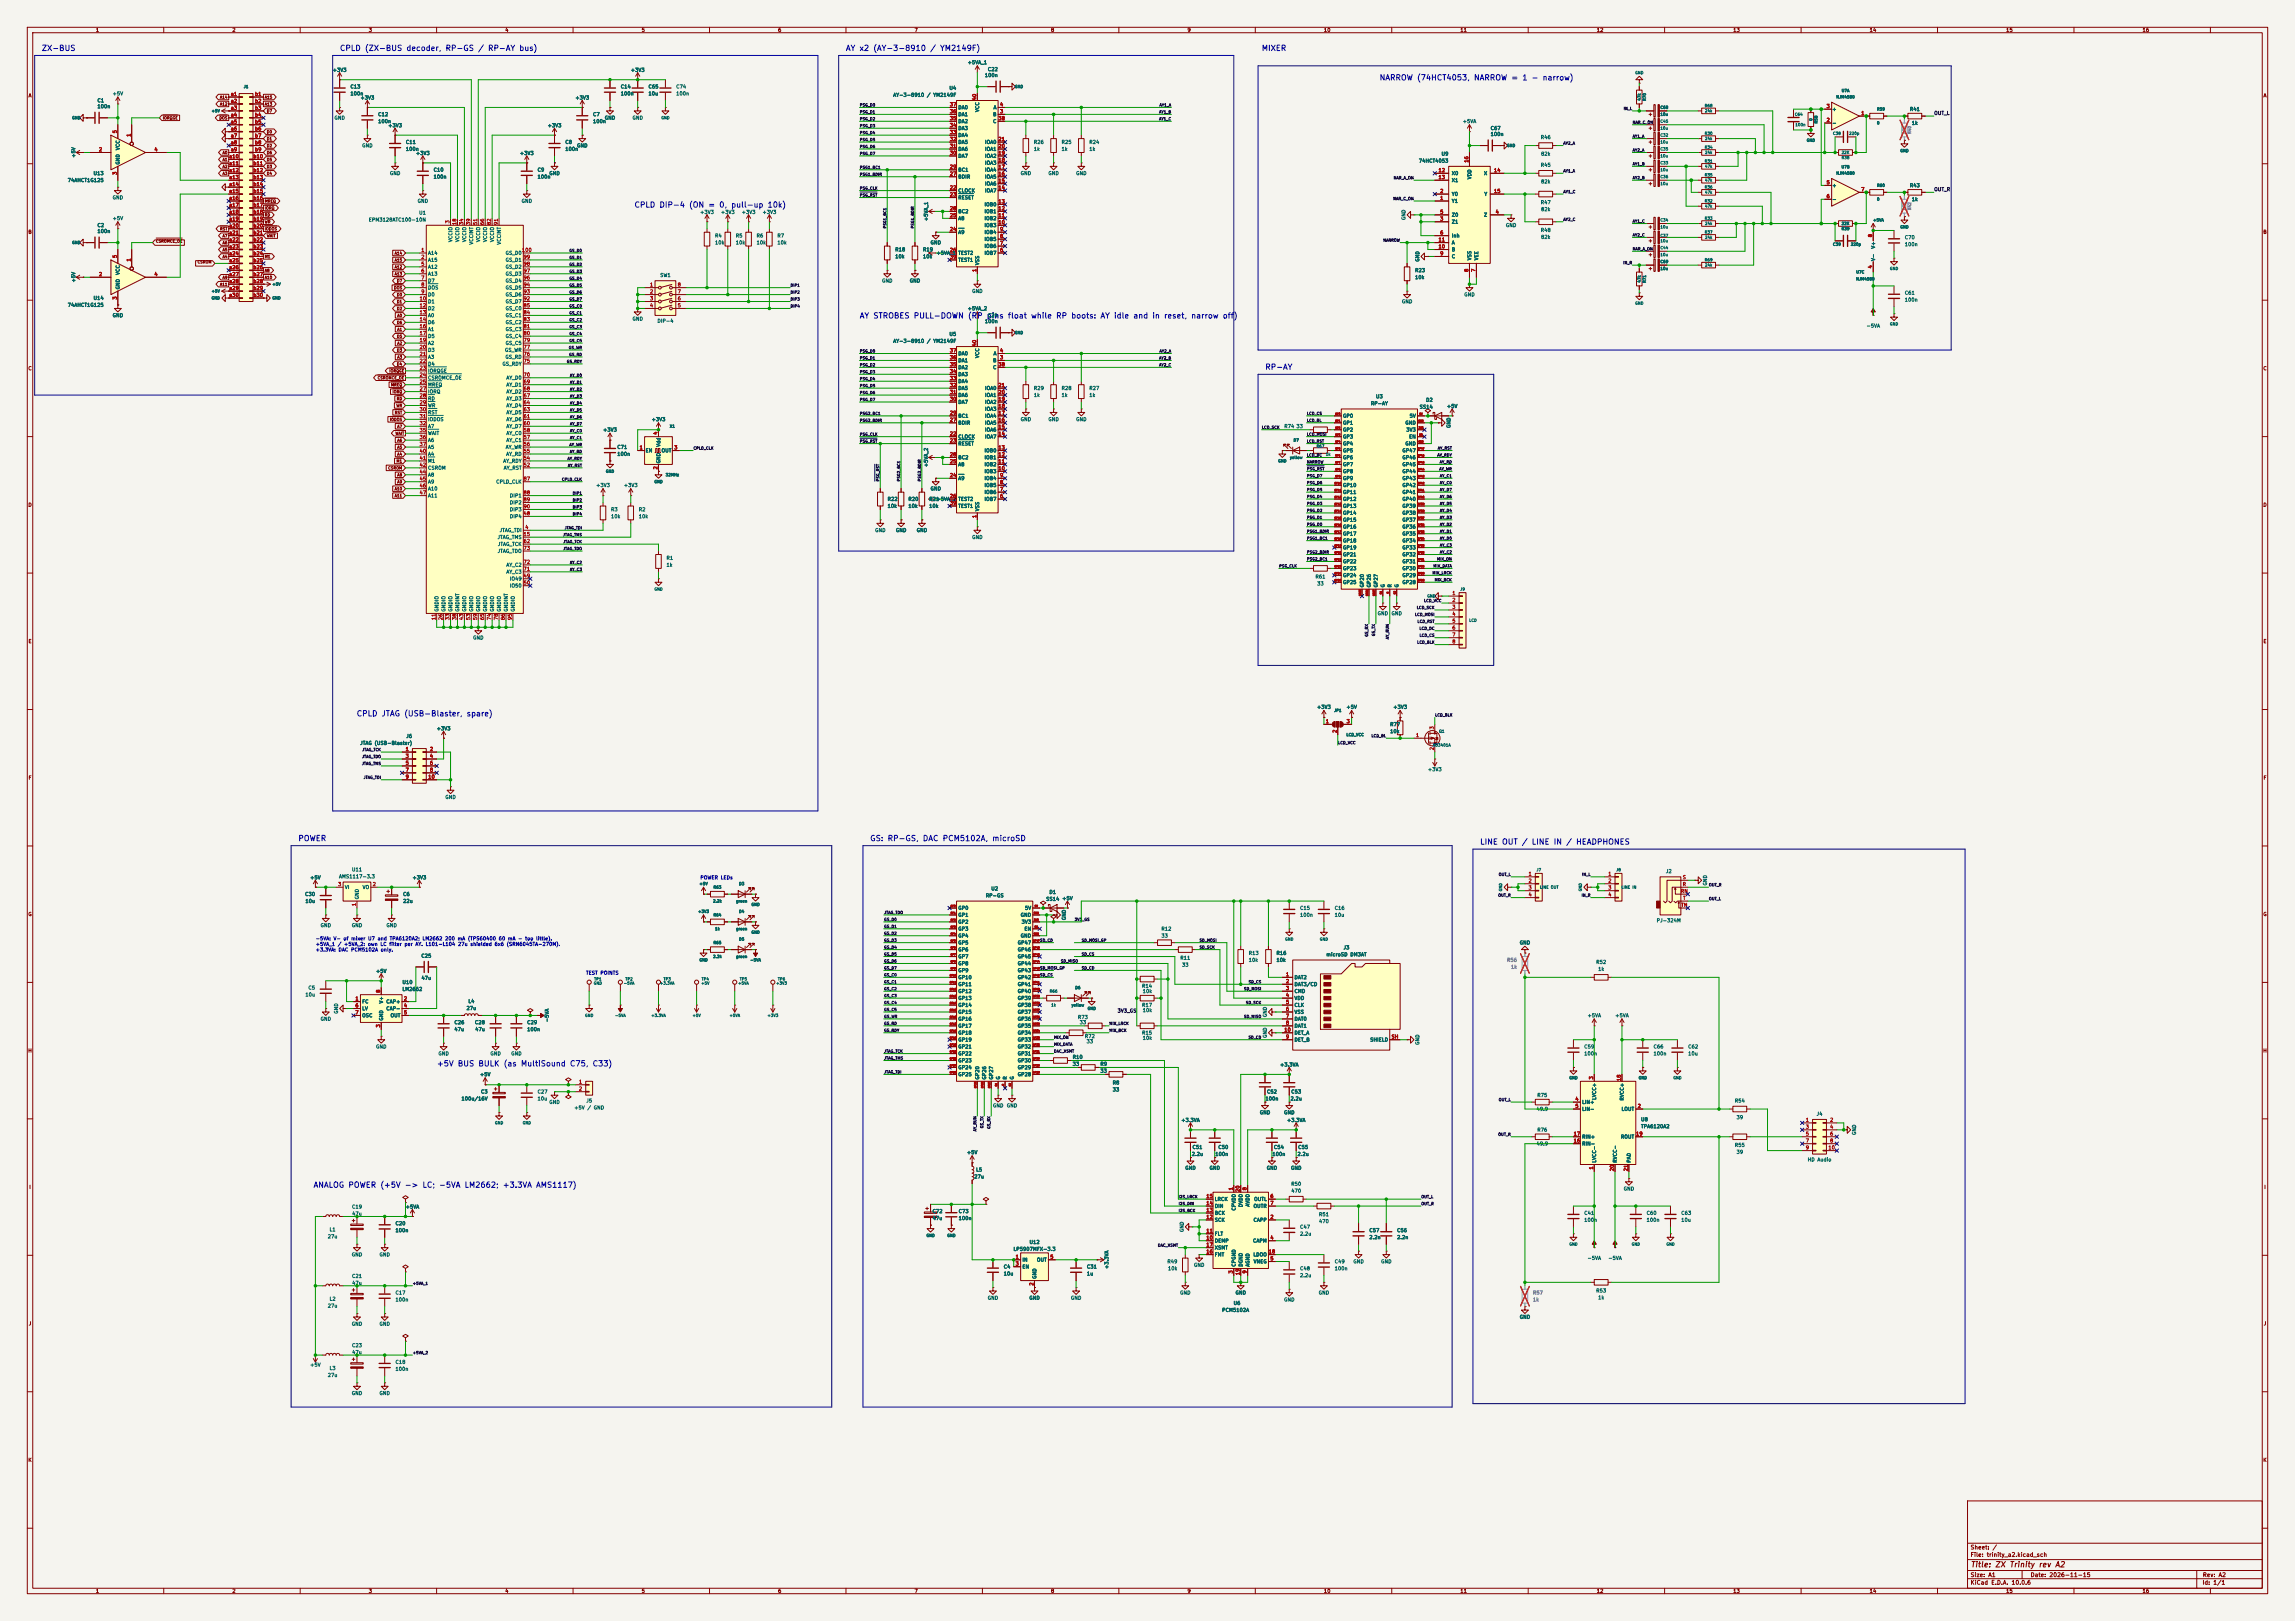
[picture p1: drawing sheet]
<svg xmlns="http://www.w3.org/2000/svg" width="841mm" height="594mm" viewBox="0 0 841 594" stroke-linecap="round" stroke-linejoin="round" font-family="sans-serif">
<defs><g id="words">
<g font-size="2" fill="#0000c2">
<text x="15.1" y="19.2">ZX-BUS</text>
<text x="124.4" y="19.2">CPLD (ZX-BUS decoder, RP-GS / RP-AY bus)</text>
<text x="309.8" y="19.2">AY x2 (AY-3-8910 / YM2149F)</text>
<text x="462.2" y="19.2">MIXER</text>
<text x="505.4" y="29.9">NARROW (74HCT4053, NARROW = 1 - narrow)</text>
<text x="232.3" y="76.6">CPLD DIP-4 (ON = 0, pull-up 10k)</text>
<text x="314.9" y="117.2">AY STROBES PULL-DOWN (RP pins float while RP boots: AY idle and in reset, narrow off)</text>
<text x="463.4" y="136">RP-AY</text>
<text x="130.5" y="263">CPLD JTAG (USB-Blaster, spare)</text>
<text x="109.1" y="308.7">POWER</text>
<text x="318.7" y="308.7">GS: RP-GS, DAC PCM5102A, microSD</text>
<text x="542.2" y="310">LINE OUT / LINE IN / HEADPHONES</text>
<text x="159.9" y="391.3">+5V BUS BULK (as MultiSound C75, C33)</text>
<text x="114.7" y="435.7">ANALOG POWER (+5V -&gt; LC; -5VA LM2662; +3.3VA AMS1117)</text>
</g>
<text font-size="2" fill="#840000" x="722" y="574.8">Title: ZX Trinity rev A2</text>
<g font-size="1.5" fill="#840000">
<text x="721.9" y="568.1">Sheet: /</text>
<text x="721.9" y="570.8">File: trinity_a2.kicad_sch</text>
<text x="721.9" y="581">KiCad E.D.A. 10.0.6</text>
<text x="721.9" y="578.2">Size: A1</text>
<text x="743.9" y="578.2">Date: 2026-11-15</text>
<text x="806.9" y="581">Id: 1/1</text>
<text x="807" y="578.2">Rev: A2</text>
</g>
<g font-size="1.3" fill="#840000">
<text x="35" y="12">1</text>
<text x="85" y="12">2</text>
<text x="135" y="12">3</text>
<text x="185" y="12">4</text>
<text x="235" y="12">5</text>
<text x="285" y="12">6</text>
<text x="335" y="12">7</text>
<text x="385" y="12">8</text>
<text x="435" y="12">9</text>
<text x="485" y="12">10</text>
<text x="535" y="12">11</text>
<text x="585" y="12">12</text>
<text x="635" y="12">13</text>
<text x="685" y="12">14</text>
<text x="735" y="12">15</text>
<text x="785" y="12">16</text>
<text x="10.3" y="36">A</text>
<text x="829.3" y="36">A</text>
<text x="10.2" y="86">B</text>
<text x="829.2" y="86">B</text>
<text x="10.2" y="136">C</text>
<text x="829.2" y="136">C</text>
<text x="10.2" y="186">D</text>
<text x="829.2" y="186">D</text>
<text x="10.3" y="236">E</text>
<text x="829.3" y="236">E</text>
<text x="10.3" y="286">F</text>
<text x="829.3" y="286">F</text>
<text x="10.2" y="336">G</text>
<text x="829.2" y="336">G</text>
<text x="10.2" y="386">H</text>
<text x="829.2" y="386">H</text>
<text x="10.6" y="436">I</text>
<text x="829.6" y="436">I</text>
<text x="10.4" y="486">J</text>
<text x="829.4" y="486">J</text>
<text x="10.2" y="536">K</text>
<text x="829.2" y="536">K</text>
<text x="35" y="584">1</text>
<text x="85" y="584">2</text>
<text x="135" y="584">3</text>
<text x="185" y="584">4</text>
<text x="235" y="584">5</text>
<text x="285" y="584">6</text>
<text x="335" y="584">7</text>
<text x="385" y="584">8</text>
<text x="435" y="584">9</text>
<text x="485" y="584">10</text>
<text x="535" y="584">11</text>
<text x="585" y="584">12</text>
<text x="635" y="584">13</text>
<text x="685" y="584">14</text>
<text x="735" y="584">15</text>
<text x="785" y="584">16</text>
</g>
<g font-size="1.3" fill="#006464">
<text x="354.4" y="23.8">+5VA_1</text>
<text x="121.8" y="26.6">+3V3</text>
<text x="231" y="26.6">+3V3</text>
<text x="360.7" y="28.5">100n</text>
<text x="361.8" y="26.4">C22</text>
<text x="41.1" y="35.3">+5V</text>
<text x="128.3" y="32.7">C13</text>
<text x="128.3" y="35.3">100n</text>
<text x="227.3" y="32.7">C14</text>
<text x="227.3" y="35.3">100n</text>
<text x="237.5" y="32.7">C65</text>
<text x="237.5" y="35.3">10u</text>
<text x="247.6" y="32.7">C74</text>
<text x="247.6" y="35.3">100n</text>
<text x="327.2" y="35.8">AY-3-8910 / YM2149F</text>
<text x="347.7" y="33.2">U4</text>
<text x="35.5" y="37.8">C1</text>
<text x="35.5" y="40">100n</text>
<text x="132" y="36.8">+3V3</text>
<text x="210.7" y="36.8">+3V3</text>
<text x="351" y="40.3">DA0</text>
<text x="359.1" y="41.2" transform="rotate(-90 359.1 41.2)">VCC</text>
<text x="363.9" y="40.3">A</text>
<text x="671.3" y="41">+</text>
<text x="699.7" y="41">R41</text>
<text x="122.4" y="44.1">GND</text>
<text x="138.4" y="42.9">C12</text>
<text x="138.4" y="45.4">100n</text>
<text x="142.1" y="46.9">+3V3</text>
<text x="200.5" y="46.9">+3V3</text>
<text x="217.2" y="42.9">C7</text>
<text x="217.2" y="45.4">100n</text>
<text x="221.5" y="44.1">GND</text>
<text x="231.6" y="44.1">GND</text>
<text x="351" y="48">DA3</text>
<text x="351" y="45.4">DA2</text>
<text x="351" y="42.9">DA1</text>
<text x="363.8" y="42.9">B</text>
<text x="363.8" y="45.4">C</text>
<text x="535.9" y="45.4">+5VA</text>
<text x="546.1" y="48">C67</text>
<text x="671.3" y="46">-</text>
<text x="700.4" y="46">1k</text>
<text x="148.6" y="53">C11</text>
<text x="207" y="53">C8</text>
<text x="351" y="53">DA5</text>
<text x="351" y="50.5">DA4</text>
<text x="360.8" y="53">IOA0</text>
<text x="378.7" y="53">R26</text>
<text x="388.9" y="53">R25</text>
<text x="399" y="53">R24</text>
<text x="546.1" y="50.1">100n</text>
<text x="564.4" y="51.3">R46</text>
<text x="27.9" y="57.9" transform="rotate(-90 27.9 57.9)">+5V</text>
<text x="44.1" y="55.2" transform="rotate(-90 44.1 55.2)">VCC</text>
<text x="132.6" y="54.3">GND</text>
<text x="148.6" y="55.6">100n</text>
<text x="152.3" y="57.1">+3V3</text>
<text x="190.4" y="57.1">+3V3</text>
<text x="207" y="55.6">100n</text>
<text x="211.3" y="54.3">GND</text>
<text x="351" y="58.1">DA7</text>
<text x="351" y="55.6">DA6</text>
<text x="360.8" y="58.1">IOA2</text>
<text x="360.8" y="55.6">IOA1</text>
<text x="378.7" y="55.6">1k</text>
<text x="388.9" y="55.6">1k</text>
<text x="399" y="55.6">1k</text>
<text x="519.8" y="59.9">74HCT4053</text>
<text x="528.1" y="57.4">U9</text>
<text x="564.6" y="57.3">82k</text>
<text x="34.1" y="64.5">U13</text>
<text x="44.1" y="60.5" transform="rotate(-90 44.1 60.5)">GND</text>
<text x="142.7" y="64.5">GND</text>
<text x="158.7" y="63.2">C10</text>
<text x="158.7" y="65.7">100n</text>
<text x="196.8" y="63.2">C9</text>
<text x="196.8" y="65.7">100n</text>
<text x="201.1" y="64.5">GND</text>
<text x="351" y="65.7">BDIR</text>
<text x="351" y="63.2">BC1</text>
<text x="360.8" y="65.7">IOA5</text>
<text x="360.8" y="63.2">IOA4</text>
<text x="360.8" y="60.7">IOA3</text>
<text x="373.9" y="64.5">GND</text>
<text x="384" y="64.5">GND</text>
<text x="394.2" y="64.5">GND</text>
<text x="531.8" y="64.5">X0</text>
<text x="539.4" y="65.8" transform="rotate(-90 539.4 65.8)">VDD</text>
<text x="543.6" y="64.5">X</text>
<text x="564.4" y="61.4">R45</text>
<text x="24.7" y="67">74AHCT1G125</text>
<text x="351" y="70.8">CLOCK</text>
<text x="360.8" y="70.8">IOA7</text>
<text x="360.8" y="68.3">IOA6</text>
<text x="531.8" y="67">X1</text>
<text x="564.6" y="67.5">82k</text>
<text x="671.3" y="68.9">+</text>
<text x="699.7" y="68.9">R43</text>
<text x="41.1" y="73.4">GND</text>
<text x="152.9" y="74.6">GND</text>
<text x="191" y="74.6">GND</text>
<text x="351" y="73.4">RESET</text>
<text x="360.6" y="75.9">IOB0</text>
<text x="531.8" y="74.6">Y1</text>
<text x="531.8" y="72.1">Y0</text>
<text x="543.8" y="72.1">Y</text>
<text x="564.4" y="75.1">R47</text>
<text x="564.6" y="77.7">82k</text>
<text x="671.3" y="74">-</text>
<text x="700.4" y="74">1k</text>
<text x="35.5" y="83.5">C2</text>
<text x="41.1" y="81">+5V</text>
<text x="135" y="81.5">EPM3128ATC100-10N</text>
<text x="153.4" y="78.9">U1</text>
<text x="256.4" y="78.7">+3V3</text>
<text x="264" y="78.7">+3V3</text>
<text x="271.7" y="78.7">+3V3</text>
<text x="279.3" y="78.7">+3V3</text>
<text x="340.3" y="81.2" transform="rotate(-90 340.3 81.2)">+5VA_1</text>
<text x="351" y="81">A8</text>
<text x="351" y="78.4">BC2</text>
<text x="360.6" y="83.5">IOB3</text>
<text x="360.6" y="81">IOB2</text>
<text x="360.6" y="78.4">IOB1</text>
<text x="515.3" y="80.8" transform="rotate(-90 515.3 80.8)">GND</text>
<text x="531.8" y="82.2">Z1</text>
<text x="531.8" y="79.7">Z0</text>
<text x="543.6" y="79.7">Z</text>
<text x="551.7" y="83.5">GND</text>
<text x="35.5" y="85.7">100n</text>
<text x="166.1" y="88.8" transform="rotate(-90 166.1 88.8)">VCCIO</text>
<text x="168.6" y="88.8" transform="rotate(-90 168.6 88.8)">VCCIO</text>
<text x="171.1" y="88.8" transform="rotate(-90 171.1 88.8)">VCCIO</text>
<text x="173.7" y="89.8" transform="rotate(-90 173.7 89.8)">VCCINT</text>
<text x="176.2" y="88.8" transform="rotate(-90 176.2 88.8)">VCCIO</text>
<text x="178.8" y="88.8" transform="rotate(-90 178.8 88.8)">VCCIO</text>
<text x="181.3" y="88.8" transform="rotate(-90 181.3 88.8)">VCCIO</text>
<text x="183.8" y="89.8" transform="rotate(-90 183.8 89.8)">VCCINT</text>
<text x="261.9" y="87.3">R4</text>
<text x="261.9" y="89.9">10k</text>
<text x="269.5" y="87.3">R5</text>
<text x="269.5" y="89.9">10k</text>
<text x="277.1" y="87.3">R6</text>
<text x="277.1" y="89.9">10k</text>
<text x="284.7" y="87.3">R7</text>
<text x="284.7" y="89.9">10k</text>
<text x="340.8" y="89.9">GND</text>
<text x="351" y="86.1">A9</text>
<text x="360.6" y="88.6">IOB5</text>
<text x="360.6" y="86.1">IOB4</text>
<text x="531.8" y="87.3">Inh</text>
<text x="531.8" y="89.9">A</text>
<text x="564.4" y="85.3">R48</text>
<text x="564.6" y="87.8">82k</text>
<text x="697.9" y="88">C70</text>
<text x="156.7" y="93.7">A14</text>
<text x="185.1" y="93.7">GS_D0</text>
<text x="327.9" y="92.4">R18</text>
<text x="327.9" y="94.9">10k</text>
<text x="338.1" y="92.4">R19</text>
<text x="338.1" y="94.9">10k</text>
<text x="343" y="93.7">+5VA_1</text>
<text x="351" y="93.7">TEST2</text>
<text x="360.6" y="93.7">IOB7</text>
<text x="360.6" y="91.1">IOB6</text>
<text x="531.8" y="94.9">C</text>
<text x="531.8" y="92.4">B</text>
<text x="539.4" y="95.5" transform="rotate(-90 539.4 95.5)">VSS</text>
<text x="542" y="95.5" transform="rotate(-90 542 95.5)">VEE</text>
<text x="687.4" y="95.8" transform="rotate(-90 687.4 95.8)">V-</text>
<text x="687.4" y="91.3" transform="rotate(-90 687.4 91.3)">V+</text>
<text x="697.9" y="90.5">100n</text>
<text x="44.1" y="100.9" transform="rotate(-90 44.1 100.9)">VCC</text>
<text x="156.7" y="96.2">A15</text>
<text x="156.7" y="98.8">A12</text>
<text x="156.7" y="101.3">A13</text>
<text x="185.1" y="101.3">GS_D3</text>
<text x="185.1" y="98.8">GS_D2</text>
<text x="185.1" y="96.2">GS_D1</text>
<text x="241.8" y="101.8">SW1</text>
<text x="351" y="96.2">TEST1</text>
<text x="359.1" y="97.3" transform="rotate(-90 359.1 97.3)">VSS</text>
<text x="518.4" y="100">R23</text>
<text x="520.4" y="96" transform="rotate(-90 520.4 96)">GND</text>
<text x="27.9" y="103.7" transform="rotate(-90 27.9 103.7)">+5V</text>
<text x="44.1" y="106.2" transform="rotate(-90 44.1 106.2)">GND</text>
<text x="156.7" y="103.8">D7</text>
<text x="156.7" y="106.4">DOS</text>
<text x="185.1" y="106.4">GS_D5</text>
<text x="185.1" y="103.8">GS_D4</text>
<text x="323.1" y="103.8">GND</text>
<text x="333.2" y="103.8">GND</text>
<text x="356.1" y="107.6">GND</text>
<text x="518.4" y="102.6">10k</text>
<text x="24.7" y="112.7">74AHCT1G125</text>
<text x="34.1" y="110.2">U14</text>
<text x="156.7" y="108.9">D0</text>
<text x="156.7" y="111.5">D1</text>
<text x="156.7" y="114">D2</text>
<text x="185.1" y="114">GS_C0</text>
<text x="185.1" y="111.5">GS_D7</text>
<text x="185.1" y="108.9">GS_D6</text>
<text x="354.4" y="114">+5VA_2</text>
<text x="513.6" y="111.5">GND</text>
<text x="536.4" y="108.9">GND</text>
<text x="697.9" y="108.3">C61</text>
<text x="697.9" y="110.8">100n</text>
<text x="41.1" y="116.5">GND</text>
<text x="156.7" y="116.5">A0</text>
<text x="156.7" y="119.1">D6</text>
<text x="185.1" y="119.1">GS_C2</text>
<text x="185.1" y="116.5">GS_C1</text>
<text x="231.6" y="117.8">GND</text>
<text x="240.7" y="118.6">DIP-4</text>
<text x="360.7" y="118.7">100n</text>
<text x="361.8" y="116.5">C24</text>
<text x="156.7" y="121.6">A1</text>
<text x="156.7" y="124.2">D5</text>
<text x="185.1" y="124.2">GS_C4</text>
<text x="185.1" y="121.6">GS_C3</text>
<text x="327.2" y="125.9">AY-3-8910 / YM2149F</text>
<text x="347.7" y="123.4">U5</text>
<text x="683.8" y="120.3">-5VA</text>
<text x="156.7" y="126.7">A2</text>
<text x="156.7" y="129.2">D3</text>
<text x="156.7" y="131.8">A3</text>
<text x="184.9" y="129.2">GS_WR</text>
<text x="185" y="131.8">GS_RD</text>
<text x="185.1" y="126.7">GS_C5</text>
<text x="351" y="130.5">DA0</text>
<text x="359.1" y="131.4" transform="rotate(-90 359.1 131.4)">VCC</text>
<text x="363.9" y="130.5">A</text>
<text x="156.7" y="134.3">D4</text>
<text x="156.7" y="136.9">IORQGE</text>
<text x="184" y="134.3">GS_RDY</text>
<text x="351" y="135.6">DA2</text>
<text x="351" y="133">DA1</text>
<text x="363.8" y="133">B</text>
<text x="363.8" y="135.6">C</text>
<text x="156.7" y="139.4">CSROMCE_OE</text>
<text x="156.7" y="141.9">MREQ</text>
<text x="185.4" y="141.9">AY_D1</text>
<text x="185.4" y="139.4">AY_D0</text>
<text x="351" y="143.2">DA5</text>
<text x="351" y="140.7">DA4</text>
<text x="351" y="138.1">DA3</text>
<text x="360.8" y="143.2">IOA0</text>
<text x="378.7" y="143.2">R29</text>
<text x="388.9" y="143.2">R28</text>
<text x="399" y="143.2">R27</text>
<text x="156.7" y="144.5">IORQ</text>
<text x="156.7" y="147">RD</text>
<text x="156.7" y="149.6">WR</text>
<text x="185.4" y="149.6">AY_D4</text>
<text x="185.4" y="147">AY_D3</text>
<text x="185.4" y="144.5">AY_D2</text>
<text x="351" y="148.3">DA7</text>
<text x="351" y="145.7">DA6</text>
<text x="360.8" y="148.3">IOA2</text>
<text x="360.8" y="145.7">IOA1</text>
<text x="378.7" y="145.7">1k</text>
<text x="388.9" y="145.7">1k</text>
<text x="399" y="145.7">1k</text>
<text x="502.2" y="148.8">RP-AY</text>
<text x="504.1" y="146.3">U3</text>
<text x="522.4" y="147.5">D2</text>
<text x="530.1" y="149.8">+5V</text>
<text x="156.7" y="152.1">RST</text>
<text x="156.7" y="154.6">IODOS</text>
<text x="185.4" y="154.6">AY_D6</text>
<text x="185.4" y="152.1">AY_D5</text>
<text x="238.6" y="154.6">+3V3</text>
<text x="351" y="155.9">BDIR</text>
<text x="351" y="153.4">BC1</text>
<text x="360.8" y="155.9">IOA5</text>
<text x="360.8" y="153.4">IOA4</text>
<text x="360.8" y="150.8">IOA3</text>
<text x="373.9" y="154.6">GND</text>
<text x="384" y="154.6">GND</text>
<text x="394.2" y="154.6">GND</text>
<text x="492" y="153.4">GP0</text>
<text x="492" y="155.9">GP1</text>
<text x="514.8" y="155.9">GND</text>
<text x="516.4" y="153.4">5V</text>
<text x="520.1" y="150.1">SS14</text>
<text x="156.7" y="157.2">A7</text>
<text x="156.7" y="159.7">WAIT</text>
<text x="185.4" y="159.7">AY_C0</text>
<text x="185.4" y="157.2">AY_D7</text>
<text x="220.9" y="158.4">+3V3</text>
<text x="351" y="161">CLOCK</text>
<text x="360.8" y="161">IOA7</text>
<text x="360.8" y="158.4">IOA6</text>
<text x="470.5" y="157.2">R74</text>
<text x="474.9" y="157.2">33</text>
<text x="492" y="158.4">GP2</text>
<text x="492" y="161">GP3</text>
<text x="515.2" y="158.4">3V3</text>
<text x="516.2" y="161">EN</text>
<text x="531.8" y="157" transform="rotate(-90 531.8 157)">GND</text>
<text x="156.7" y="162.3">A6</text>
<text x="156.7" y="164.8">A5</text>
<text x="156.7" y="167.3">A4</text>
<text x="185.2" y="164.8">AY_WR</text>
<text x="185.3" y="167.3">AY_RD</text>
<text x="185.4" y="162.3">AY_C1</text>
<text x="226" y="164.8">C71</text>
<text x="226" y="167.3">100n</text>
<text x="236.4" y="166.1">EN</text>
<text x="242.3" y="163.9" transform="rotate(-90 242.3 163.9)">Vdd</text>
<text x="242.3" y="166.1">OUT</text>
<text x="351" y="163.5">RESET</text>
<text x="360.6" y="166.1">IOB0</text>
<text x="492" y="163.5">GP4</text>
<text x="492" y="166.1">GP5</text>
<text x="513.7" y="166.1">GP47</text>
<text x="514.8" y="163.5">GND</text>
<text x="156.7" y="169.9">M1</text>
<text x="156.7" y="172.4">CSROM</text>
<text x="184.3" y="169.9">AY_RDY</text>
<text x="184.4" y="172.4">AY_RST</text>
<text x="242.3" y="170" transform="rotate(-90 242.3 170)">GND</text>
<text x="340.3" y="171.3" transform="rotate(-90 340.3 171.3)">+5VA_2</text>
<text x="351" y="171.1">A8</text>
<text x="351" y="168.6">BC2</text>
<text x="360.6" y="173.7">IOB3</text>
<text x="360.6" y="171.1">IOB2</text>
<text x="360.6" y="168.6">IOB1</text>
<text x="492" y="168.6">GP6</text>
<text x="492" y="171.1">GP7</text>
<text x="492" y="173.7">GP8</text>
<text x="513.7" y="173.7">GP44</text>
<text x="513.7" y="171.1">GP45</text>
<text x="513.7" y="168.6">GP46</text>
<text x="156.7" y="175">A8</text>
<text x="156.7" y="177.5">A9</text>
<text x="181.7" y="177.5">CPLD_CLK</text>
<text x="218.3" y="178.8">+3V3</text>
<text x="228.5" y="178.8">+3V3</text>
<text x="351" y="176.2">A9</text>
<text x="360.6" y="178.8">IOB5</text>
<text x="360.6" y="176.2">IOB4</text>
<text x="492" y="176.2">GP9</text>
<text x="492" y="178.8">GP10</text>
<text x="513.7" y="178.8">GP42</text>
<text x="513.7" y="176.2">GP43</text>
<text x="156.7" y="180">A10</text>
<text x="156.7" y="182.6">A11</text>
<text x="186.7" y="182.6">DIP1</text>
<text x="186.7" y="185.1">DIP2</text>
<text x="325.1" y="183.8">R22</text>
<text x="332.7" y="183.8">R20</text>
<text x="340.3" y="183.8">R21</text>
<text x="340.8" y="180">GND</text>
<text x="343" y="183.8">+5VA_2</text>
<text x="351" y="183.8">TEST2</text>
<text x="360.6" y="183.8">IOB7</text>
<text x="360.6" y="181.3">IOB6</text>
<text x="492" y="181.3">GP11</text>
<text x="492" y="183.8">GP12</text>
<text x="513.7" y="183.8">GP40</text>
<text x="513.7" y="181.3">GP41</text>
<text x="186.7" y="190.2">DIP4</text>
<text x="186.7" y="187.7">DIP3</text>
<text x="223.8" y="187.7">R3</text>
<text x="223.8" y="190.2">10k</text>
<text x="233.9" y="187.7">R2</text>
<text x="233.9" y="190.2">10k</text>
<text x="325.1" y="186.4">10k</text>
<text x="332.7" y="186.4">10k</text>
<text x="340.3" y="186.4">10k</text>
<text x="351" y="186.4">TEST1</text>
<text x="359.1" y="187.5" transform="rotate(-90 359.1 187.5)">VSS</text>
<text x="492" y="186.4">GP13</text>
<text x="492" y="188.9">GP14</text>
<text x="492" y="191.5">GP15</text>
<text x="513.7" y="191.5">GP37</text>
<text x="513.7" y="188.9">GP38</text>
<text x="513.7" y="186.4">GP39</text>
<text x="182.1" y="197.8">JTAG_TMS</text>
<text x="182.9" y="195.3">JTAG_TDI</text>
<text x="320.5" y="195.3">GND</text>
<text x="328.1" y="195.3">GND</text>
<text x="335.8" y="195.3">GND</text>
<text x="356.1" y="197.8">GND</text>
<text x="492" y="194">GP16</text>
<text x="492" y="196.5">GP17</text>
<text x="513.7" y="196.5">GP35</text>
<text x="513.7" y="194">GP36</text>
<text x="182.2" y="202.9">JTAG_TDO</text>
<text x="182.3" y="200.4">JTAG_TCK</text>
<text x="492" y="199.1">GP18</text>
<text x="492" y="201.6">GP19</text>
<text x="513.7" y="201.6">GP33</text>
<text x="513.7" y="199.1">GP34</text>
<text x="185.4" y="208">AY_C2</text>
<text x="244.1" y="205.4">R1</text>
<text x="244.1" y="208">1k</text>
<text x="492" y="204.2">GP21</text>
<text x="492" y="206.7">GP22</text>
<text x="492" y="209.2">GP23</text>
<text x="513.7" y="209.2">GP30</text>
<text x="513.7" y="206.7">GP31</text>
<text x="513.7" y="204.2">GP32</text>
<text x="185.4" y="210.5">AY_C3</text>
<text x="186.7" y="213.1">IO49</text>
<text x="186.7" y="215.6">IO50</text>
<text x="481.9" y="212.3">R61</text>
<text x="482.5" y="214.8">33</text>
<text x="492" y="211.8">GP24</text>
<text x="492" y="214.3">GP25</text>
<text x="500.1" y="215.4" transform="rotate(-90 500.1 215.4)">GP20</text>
<text x="502.6" y="215.4" transform="rotate(-90 502.6 215.4)">GP26</text>
<text x="505.2" y="215.4" transform="rotate(-90 505.2 215.4)">GP27</text>
<text x="507.7" y="215.4" transform="rotate(-90 507.7 215.4)">G</text>
<text x="510.2" y="215.4" transform="rotate(-90 510.2 215.4)">R</text>
<text x="512.8" y="215.4" transform="rotate(-90 512.8 215.4)">G</text>
<text x="513.7" y="214.3">GP28</text>
<text x="513.7" y="211.8">GP29</text>
<text x="161" y="224.3" transform="rotate(-90 161 224.3)">GNDIO</text>
<text x="163.5" y="224.3" transform="rotate(-90 163.5 224.3)">GNDIO</text>
<text x="166.1" y="224.3" transform="rotate(-90 166.1 224.3)">GNDIO</text>
<text x="168.6" y="224.3" transform="rotate(-90 168.6 224.3)">GNDINT</text>
<text x="171.1" y="224.3" transform="rotate(-90 171.1 224.3)">GNDIO</text>
<text x="173.7" y="224.3" transform="rotate(-90 173.7 224.3)">GNDIO</text>
<text x="176.2" y="224.3" transform="rotate(-90 176.2 224.3)">GNDIO</text>
<text x="178.8" y="224.3" transform="rotate(-90 178.8 224.3)">GNDIO</text>
<text x="181.3" y="224.3" transform="rotate(-90 181.3 224.3)">GNDIO</text>
<text x="183.8" y="224.3" transform="rotate(-90 183.8 224.3)">GNDIO</text>
<text x="186.4" y="224.3" transform="rotate(-90 186.4 224.3)">GNDINT</text>
<text x="188.9" y="224.3" transform="rotate(-90 188.9 224.3)">GNDIO</text>
<text x="504.7" y="225.8">GND</text>
<text x="509.7" y="225.8">GND</text>
<text x="173.2" y="234.6">GND</text>
<text x="482.5" y="260">+3V3</text>
<text x="493.2" y="260">+5V</text>
<text x="510.4" y="260">+3V3</text>
<text x="159.9" y="267.9">+3V3</text>
<text x="509.3" y="266.4">R77</text>
<text x="509.3" y="268.9">10k</text>
<text x="131.8" y="273.3">JTAG (USB-Blaster)</text>
<text x="148.7" y="270.7">J6</text>
<text x="523.1" y="282.9">+3V3</text>
<text x="163" y="293.1">GND</text>
<text x="113.5" y="322.5">+5V</text>
<text x="124.1" y="322.1">AMS1117-3.3</text>
<text x="128.8" y="319.6">U11</text>
<text x="151" y="322.5">+3V3</text>
<text x="610.3" y="320.2">J2</text>
<text x="111.6" y="328.6">C30</text>
<text x="126.2" y="326.1">VI</text>
<text x="131.8" y="329.7" transform="rotate(-90 131.8 329.7)">GND</text>
<text x="132.7" y="326.1">VO</text>
<text x="147.6" y="328.6">C6</text>
<text x="361.1" y="329.1">RP-GS</text>
<text x="363.1" y="326.6">U2</text>
<text x="384.4" y="327.9">D1</text>
<text x="625.8" y="324.6" transform="rotate(-90 625.8 324.6)">GND</text>
<text x="111.8" y="331.2">10u</text>
<text x="147.6" y="331.2">22u</text>
<text x="351" y="333.7">GP0</text>
<text x="375.4" y="333.7">5V</text>
<text x="383.2" y="330.4">SS14 +5V</text>
<text x="476.2" y="333.7">C15</text>
<text x="488.9" y="333.7">C16</text>
<text x="117.3" y="340.1">GND</text>
<text x="128.7" y="340.1">GND</text>
<text x="141.4" y="340.1">GND</text>
<text x="351" y="336.2">GP1</text>
<text x="351" y="338.8">GP2</text>
<text x="351" y="341.3">GP3</text>
<text x="373.9" y="336.2">GND</text>
<text x="374.2" y="338.8">3V3</text>
<text x="375.2" y="341.3">EN</text>
<text x="390.9" y="337.3" transform="rotate(-90 390.9 337.3)">GND</text>
<text x="425.4" y="341.3">R12</text>
<text x="476.2" y="336.2">100n</text>
<text x="488.9" y="336.2">10u</text>
<text x="606.9" y="338.3">PJ-324M</text>
<text x="351" y="343.9">GP4</text>
<text x="351" y="346.4">GP5</text>
<text x="372.8" y="346.4">GP47</text>
<text x="373.9" y="343.9">GND</text>
<text x="425.4" y="343.9">33</text>
<text x="556.7" y="346.4">GND</text>
<text x="154.2" y="351.2">C25</text>
<text x="351" y="348.9">GP6</text>
<text x="351" y="351.5">GP7</text>
<text x="372.8" y="351.5">GP45</text>
<text x="372.8" y="348.9">GP46</text>
<text x="432.4" y="352">R11</text>
<text x="457.4" y="350.2">R13</text>
<text x="457.4" y="352.8">10k</text>
<text x="467.6" y="350.2">R16</text>
<text x="467.6" y="352.8">10k</text>
<text x="485.9" y="350.7">microSD DM3AT</text>
<text x="492.2" y="348.2">J3</text>
<text x="584.8" y="353.5">R52</text>
<text x="137.6" y="356.8">+5V</text>
<text x="154.3" y="359.4">47u</text>
<text x="351" y="354">GP8</text>
<text x="351" y="356.6">GP9</text>
<text x="351" y="359.1">GP10</text>
<text x="372.8" y="359.1">GP42</text>
<text x="372.8" y="356.6">GP43</text>
<text x="372.8" y="354">GP44</text>
<text x="433" y="354.5">33</text>
<text x="474.2" y="359.1">DAT2</text>
<text x="585.5" y="356.1">1k</text>
<text x="111.8" y="365.5">10u</text>
<text x="112.9" y="362.9">C5</text>
<text x="147.3" y="360.9">U10</text>
<text x="147.3" y="363.4">LM2662</text>
<text x="351" y="361.6">GP11</text>
<text x="351" y="364.2">GP12</text>
<text x="372.8" y="364.2">GP40</text>
<text x="372.8" y="361.6">GP41</text>
<text x="418.3" y="362.3">R14</text>
<text x="418.6" y="364.2">10k</text>
<text x="474.2" y="361.6">DAT3/CD</text>
<text x="474.2" y="364.2">CMD</text>
<text x="124.2" y="371.6" transform="rotate(-90 124.2 371.6)">GND</text>
<text x="132.6" y="368">FC</text>
<text x="132.6" y="370.5">LV</text>
<text x="140.7" y="367.9" transform="rotate(-90 140.7 367.9)">V+</text>
<text x="141.4" y="368">CAP+</text>
<text x="141.4" y="370.5">CAP-</text>
<text x="170.8" y="370.4">27u</text>
<text x="171.5" y="367.9">L4</text>
<text x="351" y="366.7">GP13</text>
<text x="351" y="369.3">GP14</text>
<text x="351" y="371.8">GP15</text>
<text x="372.8" y="371.8">GP37</text>
<text x="372.8" y="369.3">GP38</text>
<text x="372.8" y="366.7">GP39</text>
<text x="418.3" y="369.3">R17</text>
<text x="418.6" y="371.2">10k</text>
<text x="474.2" y="366.7">VDD</text>
<text x="474.2" y="369.3">CLK</text>
<text x="474.2" y="371.8">VSS</text>
<text x="117.3" y="374.3">GND</text>
<text x="132.6" y="373.1">OSC</text>
<text x="140.7" y="374.2" transform="rotate(-90 140.7 374.2)">GND</text>
<text x="143" y="373.1">OUT</text>
<text x="166.4" y="375.6">C26</text>
<text x="173.9" y="375.6">C28</text>
<text x="193" y="375.6">C29</text>
<text x="201.4" y="374.7" transform="rotate(-90 201.4 374.7)">-5VA</text>
<text x="351" y="374.3">GP16</text>
<text x="351" y="376.9">GP17</text>
<text x="372.8" y="376.9">GP35</text>
<text x="372.8" y="374.3">GP36</text>
<text x="394.9" y="373.7">R73</text>
<text x="395.5" y="375.6">33</text>
<text x="464.5" y="372.9" transform="rotate(-90 464.5 372.9)">GND</text>
<text x="474.2" y="374.3">DAT0</text>
<text x="474.2" y="376.9">DAT1</text>
<text x="581.6" y="373.1">+5VA</text>
<text x="591.8" y="373.1">+5VA</text>
<text x="166.4" y="378.2">47u</text>
<text x="174" y="378.2">47u</text>
<text x="193" y="378.2">100n</text>
<text x="351" y="379.4">GP18</text>
<text x="351" y="382">GP19</text>
<text x="372.8" y="382">GP33</text>
<text x="372.8" y="379.4">GP34</text>
<text x="397.4" y="380.7">R72</text>
<text x="398" y="382.6">33</text>
<text x="418.3" y="379.4">R15</text>
<text x="418.6" y="381.3">10k</text>
<text x="464.5" y="380.5" transform="rotate(-90 464.5 380.5)">GND</text>
<text x="474.2" y="382">DET_B</text>
<text x="474.2" y="379.4">DET_A</text>
<text x="501.9" y="382">SHIELD</text>
<text x="520.4" y="383.1" transform="rotate(-90 520.4 383.1)">GND</text>
<text x="137.6" y="384.5">GND</text>
<text x="160.5" y="387">GND</text>
<text x="179.5" y="387">GND</text>
<text x="187.2" y="387">GND</text>
<text x="351" y="384.5">GP21</text>
<text x="351" y="387">GP22</text>
<text x="351" y="389.6">GP23</text>
<text x="372.8" y="389.6">GP30</text>
<text x="372.8" y="387">GP31</text>
<text x="372.8" y="384.5">GP32</text>
<text x="392.9" y="388.3">R10</text>
<text x="580.4" y="384.5">C59</text>
<text x="580.4" y="387">100n</text>
<text x="605.8" y="384.5">C66</text>
<text x="605.8" y="387">100n</text>
<text x="618.5" y="384.5">C62</text>
<text x="618.5" y="387">10u</text>
<text x="175.7" y="394.7">+5V</text>
<text x="351" y="392.1">GP24</text>
<text x="351" y="394.7">GP25</text>
<text x="359.1" y="395.8" transform="rotate(-90 359.1 395.8)">GP20</text>
<text x="361.6" y="395.8" transform="rotate(-90 361.6 395.8)">GP26</text>
<text x="364.2" y="395.8" transform="rotate(-90 364.2 395.8)">GP27</text>
<text x="366.7" y="395.8" transform="rotate(-90 366.7 395.8)">G</text>
<text x="369.3" y="395.8" transform="rotate(-90 369.3 395.8)">R</text>
<text x="371.8" y="395.8" transform="rotate(-90 371.8 395.8)">G</text>
<text x="372.8" y="394.7">GP28</text>
<text x="372.8" y="392.1">GP29</text>
<text x="392.9" y="390.9">33</text>
<text x="403.1" y="390.9">R9</text>
<text x="403.1" y="393.4">33</text>
<text x="468.9" y="391.1">+3.3VA</text>
<text x="176.1" y="401">C3</text>
<text x="196.8" y="401">C27</text>
<text x="407.6" y="397.7">R8</text>
<text x="407.6" y="400.2">33</text>
<text x="464.1" y="401">C52</text>
<text x="473" y="401">C53</text>
<text x="169" y="403.6">100u/16V</text>
<text x="196.8" y="403.6">10u</text>
<text x="201.1" y="404.8">GND</text>
<text x="210.3" y="406.9">+5V / GND</text>
<text x="214.7" y="404.3">J5</text>
<text x="363.7" y="406.1">GND</text>
<text x="368.8" y="406.1">GND</text>
<text x="463.6" y="403.6">100n</text>
<text x="472.8" y="403.6">2.2u</text>
<text x="562.9" y="407.4">49.9</text>
<text x="563.2" y="402.3">R75</text>
<text x="579.6" y="404.8">LIN+</text>
<text x="579.6" y="407.4">LIN-</text>
<text x="585.2" y="403.2" transform="rotate(-90 585.2 403.2)">LVCC+</text>
<text x="594" y="407.4">LOUT</text>
<text x="595.3" y="403.4" transform="rotate(-90 595.3 403.4)">RVCC+</text>
<text x="635.6" y="404.3">R54</text>
<text x="432.7" y="411.4">+3.3VA</text>
<text x="461.5" y="408.6">GND</text>
<text x="470.4" y="408.6">GND</text>
<text x="471.5" y="411.4">+3.3VA</text>
<text x="601.2" y="411.2">U8</text>
<text x="601.2" y="413.7">TPA6120A2</text>
<text x="636.2" y="410.4">39</text>
<text x="665.5" y="409.1">J4</text>
<text x="563.2" y="415">R76</text>
<text x="579.6" y="417.5">RIN+</text>
<text x="593.8" y="417.5">ROUT</text>
<text x="680.4" y="416.1" transform="rotate(-90 680.4 416.1)">GND</text>
<text x="354.2" y="423.2">+5V</text>
<text x="436.6" y="423.9">2.2u</text>
<text x="436.8" y="421.3">C51</text>
<text x="445.2" y="423.9">100n</text>
<text x="446.3" y="421.3">C50</text>
<text x="466.1" y="423.9">100n</text>
<text x="466.7" y="421.3">C54</text>
<text x="475.3" y="423.9">2.2u</text>
<text x="475.5" y="421.3">C55</text>
<text x="562.9" y="420.1">49.9</text>
<text x="579.6" y="420.1">RIN-</text>
<text x="635.6" y="420.6">R55</text>
<text x="636.2" y="423.1">39</text>
<text x="662.3" y="425.9">HD Audio</text>
<text x="357.5" y="429.6">L5</text>
<text x="434.2" y="429">GND</text>
<text x="443.1" y="429">GND</text>
<text x="464" y="429">GND</text>
<text x="472.9" y="429">GND</text>
<text x="585.2" y="426.2" transform="rotate(-90 585.2 426.2)">LVCC-</text>
<text x="592.8" y="426.2" transform="rotate(-90 592.8 426.2)">RVCC-</text>
<text x="597.9" y="426.2" transform="rotate(-90 597.9 426.2)">PAD</text>
<text x="356.9" y="432.1">27u</text>
<text x="473" y="434.8">R50</text>
<text x="473" y="437.3">470</text>
<text x="594.8" y="436.6">GND</text>
<text x="128.8" y="443.2">C19</text>
<text x="148.5" y="443.2">+5VA</text>
<text x="445" y="442.9">DIN</text>
<text x="445" y="440.4">LRCK</text>
<text x="453.1" y="443.8" transform="rotate(-90 453.1 443.8)">CPVDD</text>
<text x="455.6" y="442.5" transform="rotate(-90 455.6 442.5)">DVDD</text>
<text x="458.2" y="442.3" transform="rotate(-90 458.2 442.3)">AVDD</text>
<text x="459.2" y="442.9">OUTR</text>
<text x="459.4" y="440.4">OUTL</text>
<text x="128.9" y="445.7">47u</text>
<text x="144.8" y="449.3">C20</text>
<text x="341.6" y="444.8">C72</text>
<text x="341.6" y="447.4">47u</text>
<text x="351.1" y="444.8">C73</text>
<text x="351.1" y="447.4">100n</text>
<text x="445" y="448">SCK</text>
<text x="445" y="445.5">BCK</text>
<text x="459.2" y="448">CAPP</text>
<text x="483.2" y="446">R51</text>
<text x="483.2" y="448.5">470</text>
<text x="580.4" y="445.5">C41</text>
<text x="580.4" y="448">100n</text>
<text x="603.2" y="445.5">C60</text>
<text x="603.2" y="448">100n</text>
<text x="615.9" y="445.5">C63</text>
<text x="615.9" y="448">10u</text>
<text x="120" y="454.1">27u</text>
<text x="120.6" y="451.5">L1</text>
<text x="144.8" y="451.8">100n</text>
<text x="434" y="451.6" transform="rotate(-90 434 451.6)">GND</text>
<text x="445" y="455.6">DEMP</text>
<text x="445" y="453.1">FLT</text>
<text x="459" y="455.6">CAPM</text>
<text x="476.2" y="450.5">C47</text>
<text x="476.2" y="453.1">2.2u</text>
<text x="501.6" y="451.8">C57</text>
<text x="501.6" y="454.4">2.2n</text>
<text x="511.8" y="451.8">C56</text>
<text x="511.8" y="454.4">2.2n</text>
<text x="128.7" y="460.7">GND</text>
<text x="138.9" y="460.7">GND</text>
<text x="371.2" y="458.7">LP5907MFX-3.3</text>
<text x="377.1" y="456.1">U12</text>
<text x="445" y="460.7">FMT</text>
<text x="445" y="458.2">XSMT</text>
<text x="459.1" y="460.7">LDOO</text>
<text x="581.6" y="462">-5VA</text>
<text x="589.2" y="462">-5VA</text>
<text x="367.7" y="465.1">C4</text>
<text x="367.7" y="467.7">10u</text>
<text x="374.5" y="462.6">IN</text>
<text x="374.5" y="465.1">EN</text>
<text x="379.8" y="462.6">OUT</text>
<text x="398.1" y="465.1">C31</text>
<text x="398.1" y="467.7">1u</text>
<text x="406.5" y="465.2" transform="rotate(-90 406.5 465.2)">+3.3VA</text>
<text x="427.6" y="463.2">R49</text>
<text x="427.9" y="465.8">10k</text>
<text x="437.4" y="464.5">GND</text>
<text x="453.1" y="464.3" transform="rotate(-90 453.1 464.3)">CPGND</text>
<text x="455.6" y="464.3" transform="rotate(-90 455.6 464.3)">DGND</text>
<text x="458.2" y="464.3" transform="rotate(-90 458.2 464.3)">AGND</text>
<text x="459.2" y="463.2">VNEG</text>
<text x="476.2" y="465.8">C48</text>
<text x="488.9" y="463.2">C49</text>
<text x="488.9" y="465.8">100n</text>
<text x="495.8" y="463.2">GND</text>
<text x="505.9" y="463.2">GND</text>
<text x="128.8" y="468.6">C21</text>
<text x="128.9" y="471.1">47u</text>
<text x="380.1" y="468.8" transform="rotate(-90 380.1 468.8)">GND</text>
<text x="476.2" y="468.3">2.2u</text>
<text x="584.8" y="473.9">R53</text>
<text x="120" y="479.5">27u</text>
<text x="120.6" y="476.9">L2</text>
<text x="144.8" y="474.7">C17</text>
<text x="144.8" y="477.2">100n</text>
<text x="361.8" y="476.6">GND</text>
<text x="377" y="476.6">GND</text>
<text x="392.3" y="476.6">GND</text>
<text x="432.3" y="474.7">GND</text>
<text x="451.9" y="478.5">U6</text>
<text x="452.6" y="474.7">GND</text>
<text x="470.4" y="477.2">GND</text>
<text x="483.1" y="474.7">GND</text>
<text x="585.5" y="476.4">1k</text>
<text x="447.7" y="481">PCM5102A</text>
<text x="556.7" y="483.6">GND</text>
<text x="128.7" y="486.1">GND</text>
<text x="138.9" y="486.1">GND</text>
<text x="128.8" y="494">C23</text>
<text x="128.9" y="496.5">47u</text>
<text x="113.5" y="501.1">+5V</text>
<text x="120.6" y="502.3">L3</text>
<text x="144.8" y="500.1">C18</text>
<text x="144.8" y="502.6">100n</text>
<text x="120" y="504.9">27u</text>
<text x="128.7" y="511.5">GND</text>
<text x="138.9" y="511.5">GND</text>
</g>
<g font-size="1.3" fill="#a90000">
<text x="84.4" y="35.4">a1</text>
<text x="93.3" y="35.4">b1</text>
<text x="84.4" y="38">a2</text>
<text x="84.4" y="40.5">a3</text>
<text x="93.3" y="38">b2</text>
<text x="93.3" y="40.5">b3</text>
<text x="347.9" y="41.8">36</text>
<text x="347.9" y="39.2">37</text>
<text x="358" y="36.9" transform="rotate(-90 358 36.9)">40</text>
<text x="366.3" y="41.8">3</text>
<text x="366.3" y="39.2">4</text>
<text x="669.2" y="39.9">3</text>
<text x="84.4" y="43">a4</text>
<text x="84.4" y="45.6">a5</text>
<text x="93.3" y="43">b4</text>
<text x="93.3" y="45.6">b5</text>
<text x="347.9" y="46.9">34</text>
<text x="347.9" y="44.3">35</text>
<text x="365.7" y="44.3">38</text>
<text x="669.2" y="44.9">2</text>
<text x="681.9" y="42.4">1</text>
<text x="43" y="49" transform="rotate(-90 43 49)">5</text>
<text x="48.1" y="50.3" transform="rotate(-90 48.1 50.3)">1</text>
<text x="84.4" y="48.1">a6</text>
<text x="84.4" y="50.7">a7</text>
<text x="84.4" y="53.2">a8</text>
<text x="93.3" y="48.1">b6</text>
<text x="93.3" y="50.7">b7</text>
<text x="93.3" y="53.2">b8</text>
<text x="347.9" y="51.9">32</text>
<text x="347.9" y="49.4">33</text>
<text x="365.7" y="51.9">21</text>
<text x="36.1" y="55.7">2</text>
<text x="56.4" y="55.7">4</text>
<text x="83.8" y="58.3">a10</text>
<text x="84.4" y="55.7">a9</text>
<text x="92.7" y="58.3">b10</text>
<text x="93.3" y="55.7">b9</text>
<text x="347.9" y="57">30</text>
<text x="347.9" y="54.5">31</text>
<text x="365.7" y="59.6">18</text>
<text x="365.7" y="57">19</text>
<text x="365.7" y="54.5">20</text>
<text x="538.3" y="59.8" transform="rotate(-90 538.3 59.8)">16</text>
<text x="43" y="64.2" transform="rotate(-90 43 64.2)">3</text>
<text x="83.8" y="60.8">a11</text>
<text x="83.8" y="63.4">a12</text>
<text x="83.8" y="65.9">a13</text>
<text x="92.7" y="60.8">b11</text>
<text x="92.7" y="63.4">b12</text>
<text x="92.7" y="65.9">b13</text>
<text x="347.9" y="64.6">27</text>
<text x="347.9" y="62.1">29</text>
<text x="365.7" y="64.6">16</text>
<text x="365.7" y="62.1">17</text>
<text x="527" y="63.4">12</text>
<text x="527" y="65.9">13</text>
<text x="547.3" y="63.4">14</text>
<text x="83.8" y="68.4">a14</text>
<text x="83.8" y="71">a15</text>
<text x="92.7" y="68.4">b14</text>
<text x="92.7" y="71">b15</text>
<text x="347.9" y="69.7">22</text>
<text x="365.7" y="69.7">14</text>
<text x="365.7" y="67.2">15</text>
<text x="527.6" y="71">2</text>
<text x="547.3" y="71">15</text>
<text x="669.2" y="67.8">5</text>
<text x="681.9" y="70.3">7</text>
<text x="83.8" y="73.5">a16</text>
<text x="83.8" y="76.1">a17</text>
<text x="92.7" y="73.5">b16</text>
<text x="92.7" y="76.1">b17</text>
<text x="347.9" y="72.3">23</text>
<text x="347.9" y="77.3">28</text>
<text x="365.7" y="77.3">12</text>
<text x="365.7" y="74.8">13</text>
<text x="527.6" y="73.5">1</text>
<text x="669.2" y="72.9">6</text>
<text x="83.8" y="78.6">a18</text>
<text x="83.8" y="81.1">a19</text>
<text x="83.8" y="83.7">a20</text>
<text x="92.7" y="78.6">b18</text>
<text x="92.7" y="81.1">b19</text>
<text x="92.7" y="83.7">b20</text>
<text x="165" y="82" transform="rotate(-90 165 82)">3</text>
<text x="167.5" y="82.6" transform="rotate(-90 167.5 82.6)">18</text>
<text x="170" y="82.6" transform="rotate(-90 170 82.6)">34</text>
<text x="172.6" y="82.6" transform="rotate(-90 172.6 82.6)">39</text>
<text x="175.1" y="82.6" transform="rotate(-90 175.1 82.6)">51</text>
<text x="177.7" y="82.6" transform="rotate(-90 177.7 82.6)">66</text>
<text x="180.2" y="82.6" transform="rotate(-90 180.2 82.6)">82</text>
<text x="182.7" y="82.6" transform="rotate(-90 182.7 82.6)">91</text>
<text x="347.9" y="79.9">25</text>
<text x="365.7" y="82.4">10</text>
<text x="365.7" y="79.9">11</text>
<text x="527.6" y="81.1">3</text>
<text x="527.6" y="78.6">5</text>
<text x="547.9" y="78.6">4</text>
<text x="83.8" y="86.2">a21</text>
<text x="83.8" y="88.8">a22</text>
<text x="92.7" y="86.2">b21</text>
<text x="92.7" y="88.8">b22</text>
<text x="347.9" y="85">24</text>
<text x="366.3" y="87.5">8</text>
<text x="366.3" y="85">9</text>
<text x="527" y="88.8">11</text>
<text x="527.6" y="86.2">6</text>
<text x="686.3" y="87.1" transform="rotate(-90 686.3 87.1)">8</text>
<text x="43" y="94.7" transform="rotate(-90 43 94.7)">5</text>
<text x="48.1" y="96" transform="rotate(-90 48.1 96)">1</text>
<text x="83.8" y="91.3">a23</text>
<text x="83.8" y="93.8">a24</text>
<text x="92.7" y="91.3">b23</text>
<text x="92.7" y="93.8">b24</text>
<text x="154.2" y="92.6">1</text>
<text x="154.2" y="95.1">2</text>
<text x="191.1" y="92.6">100</text>
<text x="191.7" y="95.1">99</text>
<text x="347.9" y="92.6">26</text>
<text x="347.9" y="95.1">39</text>
<text x="366.3" y="92.6">6</text>
<text x="366.3" y="90">7</text>
<text x="527" y="91.3">10</text>
<text x="527.6" y="93.8">9</text>
<text x="36.1" y="101.5">2</text>
<text x="56.4" y="101.5">4</text>
<text x="83.8" y="96.4">a25</text>
<text x="83.8" y="98.9">a26</text>
<text x="83.8" y="101.5">a27</text>
<text x="92.7" y="96.4">b25</text>
<text x="92.7" y="98.9">b26</text>
<text x="92.7" y="101.5">b27</text>
<text x="154.2" y="97.7">5</text>
<text x="154.2" y="100.2">6</text>
<text x="191.7" y="100.2">97</text>
<text x="191.7" y="97.7">98</text>
<text x="358" y="99.8" transform="rotate(-90 358 99.8)">1</text>
<text x="538.3" y="99.8" transform="rotate(-90 538.3 99.8)">8</text>
<text x="540.9" y="99.8" transform="rotate(-90 540.9 99.8)">7</text>
<text x="686.3" y="98.5" transform="rotate(-90 686.3 98.5)">4</text>
<text x="83.8" y="104">a28</text>
<text x="83.8" y="106.5">a29</text>
<text x="92.7" y="104">b28</text>
<text x="92.7" y="106.5">b29</text>
<text x="154.2" y="102.7">7</text>
<text x="154.2" y="105.3">8</text>
<text x="154.2" y="107.8">9</text>
<text x="191.7" y="107.8">93</text>
<text x="191.7" y="105.3">94</text>
<text x="191.7" y="102.7">96</text>
<text x="238" y="105.3">1</text>
<text x="238" y="107.8">2</text>
<text x="248.2" y="107.8">7</text>
<text x="248.2" y="105.3">8</text>
<text x="43" y="110" transform="rotate(-90 43 110)">3</text>
<text x="83.8" y="109.1">a30</text>
<text x="92.7" y="109.1">b30</text>
<text x="153.6" y="110.4">10</text>
<text x="153.6" y="112.9">12</text>
<text x="191.7" y="112.9">85</text>
<text x="191.7" y="110.4">92</text>
<text x="238" y="110.4">3</text>
<text x="238" y="112.9">4</text>
<text x="248.2" y="112.9">5</text>
<text x="248.2" y="110.4">6</text>
<text x="153.6" y="115.4">13</text>
<text x="153.6" y="118">14</text>
<text x="191.7" y="118">83</text>
<text x="191.7" y="115.4">84</text>
<text x="153.6" y="120.5">16</text>
<text x="153.6" y="123.1">17</text>
<text x="153.6" y="125.6">19</text>
<text x="191.7" y="125.6">79</text>
<text x="191.7" y="123.1">80</text>
<text x="191.7" y="120.5">81</text>
<text x="153.6" y="128.1">20</text>
<text x="153.6" y="130.7">21</text>
<text x="191.7" y="130.7">76</text>
<text x="191.7" y="128.1">77</text>
<text x="347.9" y="131.9">36</text>
<text x="347.9" y="129.4">37</text>
<text x="358" y="127.1" transform="rotate(-90 358 127.1)">40</text>
<text x="366.3" y="131.9">3</text>
<text x="366.3" y="129.4">4</text>
<text x="153.6" y="133.2">22</text>
<text x="153.6" y="135.8">23</text>
<text x="191.7" y="133.2">75</text>
<text x="347.9" y="137">34</text>
<text x="347.9" y="134.5">35</text>
<text x="365.7" y="134.5">38</text>
<text x="153.6" y="138.3">24</text>
<text x="153.6" y="140.8">25</text>
<text x="153.6" y="143.4">27</text>
<text x="191.7" y="143.4">68</text>
<text x="191.7" y="140.8">69</text>
<text x="191.7" y="138.3">70</text>
<text x="347.9" y="142.1">32</text>
<text x="347.9" y="139.6">33</text>
<text x="365.7" y="142.1">21</text>
<text x="153.6" y="145.9">28</text>
<text x="153.6" y="148.5">29</text>
<text x="191.7" y="148.5">64</text>
<text x="191.7" y="145.9">67</text>
<text x="347.9" y="147.2">30</text>
<text x="347.9" y="144.6">31</text>
<text x="365.7" y="149.7">18</text>
<text x="365.7" y="147.2">19</text>
<text x="365.7" y="144.6">20</text>
<text x="153.6" y="151">30</text>
<text x="153.6" y="153.5">31</text>
<text x="191.7" y="153.5">61</text>
<text x="191.7" y="151">63</text>
<text x="347.9" y="154.8">27</text>
<text x="347.9" y="152.3">29</text>
<text x="365.7" y="154.8">16</text>
<text x="365.7" y="152.3">17</text>
<text x="153.6" y="156.1">32</text>
<text x="153.6" y="158.6">35</text>
<text x="153.6" y="161.2">36</text>
<text x="191.7" y="161.2">57</text>
<text x="191.7" y="158.6">58</text>
<text x="191.7" y="156.1">60</text>
<text x="241.2" y="159.5" transform="rotate(-90 241.2 159.5)">4</text>
<text x="347.9" y="159.9">22</text>
<text x="365.7" y="159.9">14</text>
<text x="365.7" y="157.3">15</text>
<text x="153.6" y="163.7">37</text>
<text x="153.6" y="166.2">40</text>
<text x="191.7" y="166.2">55</text>
<text x="191.7" y="163.7">56</text>
<text x="234.2" y="165">1</text>
<text x="246.9" y="165">3</text>
<text x="347.9" y="162.4">23</text>
<text x="347.9" y="167.5">28</text>
<text x="365.7" y="167.5">12</text>
<text x="365.7" y="165">13</text>
<text x="153.6" y="168.8">41</text>
<text x="153.6" y="171.3">42</text>
<text x="153.6" y="173.9">44</text>
<text x="191.7" y="171.3">52</text>
<text x="191.7" y="168.8">54</text>
<text x="241.2" y="172.2" transform="rotate(-90 241.2 172.2)">2</text>
<text x="347.9" y="170">25</text>
<text x="365.7" y="172.6">10</text>
<text x="365.7" y="170">11</text>
<text x="153.6" y="176.4">45</text>
<text x="153.6" y="178.9">46</text>
<text x="191.7" y="176.4">87</text>
<text x="347.9" y="175.1">24</text>
<text x="366.3" y="177.7">8</text>
<text x="366.3" y="175.1">9</text>
<text x="153.6" y="181.5">47</text>
<text x="191.7" y="181.5">88</text>
<text x="191.7" y="184">89</text>
<text x="347.9" y="182.7">26</text>
<text x="347.9" y="185.3">39</text>
<text x="366.3" y="182.7">6</text>
<text x="366.3" y="180.2">7</text>
<text x="191.7" y="189.1">48</text>
<text x="191.7" y="186.6">90</text>
<text x="358" y="190" transform="rotate(-90 358 190)">1</text>
<text x="191.7" y="196.7">15</text>
<text x="192.3" y="194.2">4</text>
<text x="191.7" y="199.3">62</text>
<text x="191.7" y="201.8">73</text>
<text x="191.7" y="209.4">71</text>
<text x="191.7" y="206.9">72</text>
<text x="191.7" y="212">49</text>
<text x="191.7" y="214.5">50</text>
<text x="532" y="218.3">1</text>
<text x="532" y="220.8">2</text>
<text x="159.9" y="227.4" transform="rotate(-90 159.9 227.4)">11</text>
<text x="162.4" y="227.4" transform="rotate(-90 162.4 227.4)">26</text>
<text x="165" y="227.4" transform="rotate(-90 165 227.4)">33</text>
<text x="167.5" y="227.4" transform="rotate(-90 167.5 227.4)">38</text>
<text x="170" y="227.4" transform="rotate(-90 170 227.4)">43</text>
<text x="172.6" y="227.4" transform="rotate(-90 172.6 227.4)">53</text>
<text x="175.1" y="227.4" transform="rotate(-90 175.1 227.4)">59</text>
<text x="177.7" y="227.4" transform="rotate(-90 177.7 227.4)">65</text>
<text x="180.2" y="227.4" transform="rotate(-90 180.2 227.4)">74</text>
<text x="182.7" y="227.4" transform="rotate(-90 182.7 227.4)">78</text>
<text x="185.3" y="227.4" transform="rotate(-90 185.3 227.4)">86</text>
<text x="187.8" y="227.4" transform="rotate(-90 187.8 227.4)">95</text>
<text x="532" y="223.4">3</text>
<text x="532" y="225.9">4</text>
<text x="532" y="228.5">5</text>
<text x="532" y="231">6</text>
<text x="532" y="233.5">7</text>
<text x="532" y="236.1">8</text>
<text x="485.7" y="265.3">1</text>
<text x="490.1" y="268.7" transform="rotate(-90 490.1 268.7)">2</text>
<text x="493.3" y="265.3">3</text>
<text x="525.6" y="267.4" transform="rotate(-90 525.6 267.4)">3</text>
<text x="148.5" y="275.5">1</text>
<text x="157.4" y="275.5">2</text>
<text x="518.7" y="270.4">1</text>
<text x="525.6" y="275.1" transform="rotate(-90 525.6 275.1)">2</text>
<text x="148.5" y="278">3</text>
<text x="148.5" y="280.5">5</text>
<text x="157.4" y="278">4</text>
<text x="157.4" y="280.5">6</text>
<text x="148.5" y="283.1">7</text>
<text x="148.5" y="285.6">9</text>
<text x="156.8" y="285.6">10</text>
<text x="157.4" y="283.1">8</text>
<text x="560" y="321.2">1</text>
<text x="560" y="323.7">2</text>
<text x="589.2" y="321.2">1</text>
<text x="589.2" y="323.7">2</text>
<text x="616.5" y="322.4">S</text>
<text x="123.7" y="325">3</text>
<text x="136.4" y="325">2</text>
<text x="560" y="326.3">3</text>
<text x="560" y="328.8">4</text>
<text x="589.2" y="326.3">3</text>
<text x="589.2" y="328.8">4</text>
<text x="615.8" y="327.5">RN</text>
<text x="616.5" y="325">R</text>
<text x="130.7" y="332.2" transform="rotate(-90 130.7 332.2)">1</text>
<text x="615.9" y="332.6">TN</text>
<text x="616.6" y="330.1">T</text>
<text x="471.1" y="358">1</text>
<text x="139.6" y="364" transform="rotate(-90 139.6 364)">8</text>
<text x="471.1" y="360.5">2</text>
<text x="471.1" y="363.1">3</text>
<text x="471.1" y="365.6">4</text>
<text x="130.1" y="366.9">1</text>
<text x="130.1" y="369.4">6</text>
<text x="130.1" y="372">7</text>
<text x="147.9" y="366.9">2</text>
<text x="147.9" y="369.4">4</text>
<text x="147.9" y="372">5</text>
<text x="471.1" y="368.2">5</text>
<text x="471.1" y="370.7">6</text>
<text x="139.6" y="376.7" transform="rotate(-90 139.6 376.7)">3</text>
<text x="471.1" y="373.2">7</text>
<text x="471.1" y="375.8">8</text>
<text x="470.5" y="378.3">10</text>
<text x="471.1" y="380.9">9</text>
<text x="509.8" y="380.9">SH</text>
<text x="584.1" y="395.7" transform="rotate(-90 584.1 395.7)">3</text>
<text x="212" y="397.4">1</text>
<text x="212" y="399.9">2</text>
<text x="594.2" y="396.3" transform="rotate(-90 594.2 396.3)">18</text>
<text x="577.1" y="403.7">4</text>
<text x="577.1" y="406.3">5</text>
<text x="600" y="406.3">2</text>
<text x="661.6" y="411.3">1</text>
<text x="661.6" y="413.9">3</text>
<text x="670.5" y="411.3">2</text>
<text x="670.5" y="413.9">4</text>
<text x="576.5" y="419">16</text>
<text x="576.5" y="416.4">17</text>
<text x="599.4" y="416.4">19</text>
<text x="661.6" y="416.4">5</text>
<text x="661.6" y="419">7</text>
<text x="670.5" y="416.4">6</text>
<text x="670.5" y="419">8</text>
<text x="661.6" y="421.5">9</text>
<text x="669.9" y="421.5">10</text>
<text x="584.1" y="428.7" transform="rotate(-90 584.1 428.7)">1</text>
<text x="591.7" y="429.3" transform="rotate(-90 591.7 429.3)">20</text>
<text x="596.8" y="429.3" transform="rotate(-90 596.8 429.3)">21</text>
<text x="452" y="436.3" transform="rotate(-90 452 436.3)">1</text>
<text x="454.5" y="436.9" transform="rotate(-90 454.5 436.9)">20</text>
<text x="457.1" y="436.3" transform="rotate(-90 457.1 436.3)">8</text>
<text x="441.9" y="441.8">14</text>
<text x="441.9" y="439.3">15</text>
<text x="465.4" y="439.3">6</text>
<text x="465.4" y="441.8">7</text>
<text x="441.9" y="446.9">12</text>
<text x="441.9" y="444.4">13</text>
<text x="465.4" y="446.9">2</text>
<text x="441.9" y="454.5">10</text>
<text x="441.9" y="452">11</text>
<text x="465.4" y="454.5">4</text>
<text x="372" y="461.5">1</text>
<text x="384.7" y="461.5">5</text>
<text x="441.9" y="459.6">16</text>
<text x="441.9" y="457.1">17</text>
<text x="464.8" y="459.6">18</text>
<text x="372" y="464">3</text>
<text x="452" y="466.8" transform="rotate(-90 452 466.8)">3</text>
<text x="454.5" y="467.4" transform="rotate(-90 454.5 467.4)">19</text>
<text x="457.1" y="466.8" transform="rotate(-90 457.1 466.8)">9</text>
<text x="465.4" y="462.1">5</text>
<text x="379" y="471.3" transform="rotate(-90 379 471.3)">2</text>
</g>
<g font-size="1.3" fill="#0f0f0f">
<text x="708.6" y="42.4">OUT_L</text>
<text x="708.6" y="70.4">OUT_R</text>
<text x="409.4" y="371.3">3V3_GS</text>
</g>
<g font-size="1.3" fill="#0000c2">
<text x="256.5" y="322.5">POWER LEDs</text>
<text x="115.5" y="344.9">-5VA: V- of mixer U7 and TPA6120A2; LM2662 200 mA (TPS60400 60 mA - too little).</text>
<text x="115.5" y="346.9">+5VA_1 / +5VA_2: own LC filter per AY. L101-L104 27u shielded 6x6 (SRN6045TA-270M).</text>
<text x="115.5" y="349">+3.3VA: DAC PCM5102A only.</text>
<text x="214.6" y="357.5">TEST POINTS</text>
</g>
<g font-size="1.3" fill="#939391">
<text x="552.1" y="352.8">R56</text>
<text x="553.5" y="355.3">1k</text>
<text x="561.6" y="474.7">R57</text>
<text x="561.6" y="477.2">1k</text>
</g>
<g font-size="1" fill="#006464">
<text x="599.1" y="27.4">GND</text>
<text x="89.2" y="32.5">J1</text>
<text x="371.8" y="32.5">GND</text>
<text x="674.7" y="34">U7A</text>
<text x="77.4" y="41.4">+5V</text>
<text x="601.5" y="37" transform="rotate(-90 601.5 37)">47k</text>
<text x="603.4" y="37.1" transform="rotate(-90 603.4 37.1)">R70</text>
<text x="608.3" y="40.1">C68</text>
<text x="624.6" y="39.5">R68</text>
<text x="624.7" y="41.4">24k</text>
<text x="672.8" y="36.3">NJM4580</text>
<text x="687.7" y="40.8">R59</text>
<text x="26.3" y="43.9">GND</text>
<text x="242.2" y="43.9">GND</text>
<text x="608.3" y="45.2">C45</text>
<text x="608.3" y="47.7">10u</text>
<text x="608.3" y="42.7">10u</text>
<text x="657.6" y="42.7">C64</text>
<text x="657.8" y="46.5">100n</text>
<text x="664.3" y="44.4" transform="rotate(-90 664.3 44.4)">0</text>
<text x="666.2" y="45.4" transform="rotate(-90 666.2 45.4)">R58</text>
<text x="687.7" y="45.8">0</text>
<text x="608.3" y="50.3">C32</text>
<text x="608.3" y="52.8">10u</text>
<text x="624.6" y="49.7">R30</text>
<text x="624.7" y="51.6">24k</text>
<text x="662" y="52.2">GND</text>
<text x="671.5" y="49.7">C38</text>
<text x="677.5" y="49.7">220p</text>
<text x="552.1" y="54.1">GND</text>
<text x="608.3" y="55.4">C35</text>
<text x="608.3" y="57.9">10u</text>
<text x="624.6" y="59.8">R31</text>
<text x="624.6" y="54.7">R34</text>
<text x="624.7" y="56.6">24k</text>
<text x="674.7" y="58.5">R38</text>
<text x="674.7" y="56.6">22K</text>
<text x="696.2" y="56">GND</text>
<text x="608.3" y="60.4">C33</text>
<text x="608.3" y="63">10u</text>
<text x="608.3" y="65.5">C36</text>
<text x="624.6" y="64.9">R35</text>
<text x="624.7" y="61.7">47k</text>
<text x="672.8" y="64.2">NJM4580</text>
<text x="674.7" y="61.9">U7B</text>
<text x="608.3" y="68.1">10u</text>
<text x="624.6" y="69.3">R36</text>
<text x="624.7" y="71.2">47k</text>
<text x="624.7" y="66.8">47k</text>
<text x="687.7" y="68.7">R60</text>
<text x="624.6" y="74.4">R32</text>
<text x="624.7" y="76.3">47k</text>
<text x="687.7" y="73.8">0</text>
<text x="608.3" y="81.4">C34</text>
<text x="608.3" y="83.9">10u</text>
<text x="624.6" y="80.8">R33</text>
<text x="624.7" y="82.7">24k</text>
<text x="674.7" y="82.7">22K</text>
<text x="686.3" y="81.4">+5VA</text>
<text x="696.2" y="83.9">GND</text>
<text x="26.3" y="89.7">GND</text>
<text x="608.3" y="87.1">C37</text>
<text x="608.3" y="89">10u</text>
<text x="624.6" y="85.8">R37</text>
<text x="624.7" y="87.8">24k</text>
<text x="674.7" y="84.6">R39</text>
<text x="608.3" y="91.6">C44</text>
<text x="608.3" y="94.1">10u</text>
<text x="671.5" y="90.3">C39</text>
<text x="678.1" y="90.3">220p</text>
<text x="608.3" y="96.6">C69</text>
<text x="608.3" y="99.2">10u</text>
<text x="624.6" y="96">R69</text>
<text x="624.7" y="97.9">24k</text>
<text x="680.1" y="100.5">U7C</text>
<text x="692.4" y="99.2">GND</text>
<text x="77.4" y="107.4">+5V</text>
<text x="99.7" y="104.9">+5V</text>
<text x="601.5" y="103.7" transform="rotate(-90 601.5 103.7)">47k</text>
<text x="603.4" y="103.8" transform="rotate(-90 603.4 103.8)">R71</text>
<text x="680.1" y="103">NJM4580</text>
<text x="77.4" y="110">GND</text>
<text x="99.7" y="110">GND</text>
<text x="599.1" y="111.9">GND</text>
<text x="692.4" y="119.5">GND</text>
<text x="371.8" y="122.7">GND</text>
<text x="245.3" y="157">X1</text>
<text x="473.9" y="162">D7</text>
<text x="482.3" y="164.3">R67</text>
<text x="485.7" y="167.3">1k</text>
<text x="221.9" y="173.5">GND</text>
<text x="468.3" y="169.7">GND</text>
<text x="472.6" y="168.4">yellow</text>
<text x="239.7" y="177.3">GND</text>
<text x="243.8" y="174.7">32MHz</text>
<text x="239.7" y="216.7">GND</text>
<text x="522.9" y="219.2">GND</text>
<text x="535" y="216.7">J9</text>
<text x="538.2" y="228.1">LCD</text>
<text x="488.8" y="261.1">JP1</text>
<text x="493.3" y="270">LCD_VCC</text>
<text x="527.2" y="268.7">Q1</text>
<text x="524.9" y="273.8">AO3401A</text>
<text x="562.9" y="319.5">J7</text>
<text x="592.1" y="319.5">J8</text>
<text x="256.2" y="324.6">+5V</text>
<text x="261.3" y="325.9">R63</text>
<text x="270.7" y="324.6">D3</text>
<text x="550.7" y="326.7" transform="rotate(-90 550.7 326.7)">GND</text>
<text x="564.2" y="325.9">LINE OUT</text>
<text x="579.9" y="326.7" transform="rotate(-90 579.9 326.7)">GND</text>
<text x="594" y="325.9">LINE IN</text>
<text x="255.7" y="334.8">+3V3</text>
<text x="261.2" y="331">2.2k</text>
<text x="269.6" y="331">green</text>
<text x="270.7" y="334.8">D4</text>
<text x="275.2" y="332.2">GND</text>
<text x="261.3" y="336">R64</text>
<text x="261.9" y="341.1">1k</text>
<text x="269.6" y="341.1">green</text>
<text x="261.3" y="346.2">R65</text>
<text x="270.7" y="344.9">D5</text>
<text x="275.2" y="342.4">GND</text>
<text x="470.8" y="344.9">GND</text>
<text x="483.5" y="344.9">GND</text>
<text x="256.2" y="352.5">GND</text>
<text x="261.2" y="351.3">2.2k</text>
<text x="269.6" y="351.3">green</text>
<text x="274.8" y="352.5">-5VA</text>
<text x="217.6" y="359.5">TP1</text>
<text x="229" y="359.5">TP2</text>
<text x="243" y="359.5">TP3</text>
<text x="257" y="359.5">TP4</text>
<text x="271" y="359.5">TP5</text>
<text x="284.9" y="359.5">TP6</text>
<text x="217.5" y="361.1">GND</text>
<text x="228.5" y="361.1">-5VA</text>
<text x="241.7" y="361.1">+3.3VA</text>
<text x="256.8" y="361.1">+5V</text>
<text x="270.4" y="361.1">+5VA</text>
<text x="284.3" y="361.1">+3V3</text>
<text x="384.5" y="364">R66</text>
<text x="393.9" y="362.7">D6</text>
<text x="385.1" y="369.1">1k</text>
<text x="392.6" y="369.1">yellow</text>
<text x="398.4" y="370.3">GND</text>
<text x="214.3" y="372.9">GND</text>
<text x="225.3" y="372.9">-5VA</text>
<text x="238.5" y="372.9">+3.3VA</text>
<text x="253.6" y="372.9">+5V</text>
<text x="267.2" y="372.9">+5VA</text>
<text x="281.1" y="372.9">+3V3</text>
<text x="575" y="395.7">GND</text>
<text x="600.4" y="395.7">GND</text>
<text x="613.1" y="395.7">GND</text>
<text x="181.3" y="412.2">GND</text>
<text x="191.4" y="412.2">GND</text>
<text x="339.4" y="453.5">GND</text>
<text x="347" y="453.5">GND</text>
<text x="575" y="456.7">GND</text>
<text x="597.8" y="456.7">GND</text>
<text x="610.5" y="456.7">GND</text>
</g>
<g font-size="1" fill="#840000">
<text x="80.5" y="38.9">A12</text>
<text x="80.5" y="36.4">A14</text>
<text x="96.9" y="38.9">A13</text>
<text x="96.9" y="36.4">A15</text>
<text x="97.6" y="41.5">D7</text>
<text x="59.5" y="44">IORQGE</text>
<text x="80.2" y="44">DOS</text>
<text x="97.6" y="51.6">D1</text>
<text x="97.6" y="49.1">D0</text>
<text x="81.4" y="56.7">A0</text>
<text x="81.4" y="59.2">A1</text>
<text x="97.6" y="59.2">D5</text>
<text x="97.6" y="56.7">D6</text>
<text x="97.6" y="54.2">D2</text>
<text x="81.4" y="61.8">A2</text>
<text x="81.4" y="64.3">A3</text>
<text x="97.6" y="61.8">D3</text>
<text x="97.6" y="64.3">D4</text>
<text x="96.9" y="74.5">MREQ</text>
<text x="96.9" y="77">IORQ</text>
<text x="96.9" y="79.6">RD</text>
<text x="96.9" y="82.1">WR</text>
<text x="57" y="89.1">CSROMCE_OE</text>
<text x="80.5" y="84.6">RST</text>
<text x="81.4" y="87.2">A7</text>
<text x="81.4" y="89.7">A6</text>
<text x="96.9" y="84.6">IODOS</text>
<text x="97.6" y="87.2">WAIT</text>
<text x="81.4" y="92.3">A5</text>
<text x="81.4" y="94.8">A4</text>
<text x="96.9" y="94.8">M1</text>
<text x="144.5" y="93.5">A14</text>
<text x="72.3" y="96.8">CSROM</text>
<text x="96.9" y="99.9">A8</text>
<text x="144.5" y="96.1">A15</text>
<text x="144.5" y="101.2">A13</text>
<text x="144.5" y="98.6">A12</text>
<text x="80.5" y="105">A11</text>
<text x="81.4" y="102.4">A9</text>
<text x="96.9" y="102.4">A10</text>
<text x="144.3" y="106.2">DOS</text>
<text x="145.3" y="103.7">D7</text>
<text x="145.3" y="113.9">D2</text>
<text x="145.3" y="111.3">D1</text>
<text x="145.3" y="108.8">D0</text>
<text x="145.3" y="118.9">D6</text>
<text x="145.5" y="116.4">A0</text>
<text x="145.3" y="124">D5</text>
<text x="145.5" y="121.5">A1</text>
<text x="145.3" y="129.1">D3</text>
<text x="145.5" y="126.6">A2</text>
<text x="145.5" y="131.6">A3</text>
<text x="142.5" y="136.7">IORQGE</text>
<text x="145.3" y="134.2">D4</text>
<text x="138.3" y="139.3">CSROMCE_OE</text>
<text x="143.2" y="141.8">MREQ</text>
<text x="143.7" y="144.3">IORQ</text>
<text x="145.1" y="149.4">WR</text>
<text x="145.3" y="146.9">RD</text>
<text x="142.7" y="154.5">IODOS</text>
<text x="144.6" y="152">RST</text>
<text x="144.8" y="159.6">WAIT</text>
<text x="145.5" y="157">A7</text>
<text x="145.5" y="162.1">A6</text>
<text x="145.5" y="164.7">A5</text>
<text x="145.5" y="167.2">A4</text>
<text x="142.1" y="172.3">CSROM</text>
<text x="145.2" y="169.7">M1</text>
<text x="144.5" y="179.9">A10</text>
<text x="145.5" y="174.8">A8</text>
<text x="145.5" y="177.4">A9</text>
<text x="144.5" y="182.4">A11</text>
</g>
<g font-size="1" fill="#0f0f0f">
<text x="315" y="41.8">PSG_D1</text>
<text x="315" y="39.3">PSG_D0</text>
<text x="424.6" y="41.8">AY1_B</text>
<text x="424.8" y="39.3">AY1_A</text>
<text x="594.9" y="40.5">IN_L</text>
<text x="315" y="44.3">PSG_D2</text>
<text x="315" y="46.9">PSG_D3</text>
<text x="424.6" y="44.3">AY1_C</text>
<text x="598.2" y="45.6">NAR_C_ON</text>
<text x="315" y="52">PSG_D5</text>
<text x="315" y="49.4">PSG_D4</text>
<text x="572.8" y="53.2">AY2_A</text>
<text x="598.2" y="50.7">AY1_A</text>
<text x="315" y="54.5">PSG_D6</text>
<text x="315" y="57">PSG_D7</text>
<text x="598.2" y="55.8">AY2_A</text>
<text x="315" y="62.1">PSG1_BC1</text>
<text x="315" y="64.7">PSG1_BDIR</text>
<text x="510.6" y="65.9">NAR_A_ON</text>
<text x="572.8" y="63.4">AY1_A</text>
<text x="598.2" y="65.9">AY2_B</text>
<text x="598.2" y="60.9">AY1_B</text>
<text x="315" y="69.7">PSG_CLK</text>
<text x="572.8" y="71">AY1_C</text>
<text x="315" y="72.3">PSG_RST</text>
<text x="510.4" y="73.6">NAR_C_ON</text>
<text x="325" y="83.8" transform="rotate(-90 325 83.8)">PSG1_BC1</text>
<text x="335.2" y="83.8" transform="rotate(-90 335.2 83.8)">PSG1_BDIR</text>
<text x="572.8" y="81.2">AY2_C</text>
<text x="598.2" y="81.8">AY1_C</text>
<text x="506.8" y="88.8">NARROW</text>
<text x="598.2" y="86.9">AY2_C</text>
<text x="208.5" y="92.6">GS_D0</text>
<text x="208.5" y="95.1">GS_D1</text>
<text x="598.2" y="92">NAR_A_ON</text>
<text x="208.5" y="100.2">GS_D3</text>
<text x="208.5" y="97.7">GS_D2</text>
<text x="594.7" y="97.1">IN_R</text>
<text x="208.5" y="102.8">GS_D4</text>
<text x="208.5" y="105.3">GS_D5</text>
<text x="208.5" y="107.8">GS_D6</text>
<text x="289.6" y="107.8">DIP2</text>
<text x="289.6" y="105.3">DIP1</text>
<text x="208.5" y="112.9">GS_C0</text>
<text x="208.5" y="110.4">GS_D7</text>
<text x="289.6" y="110.4">DIP3</text>
<text x="289.6" y="112.9">DIP4</text>
<text x="208.5" y="118">GS_C2</text>
<text x="208.5" y="115.5">GS_C1</text>
<text x="208.5" y="120.5">GS_C3</text>
<text x="208.5" y="125.6">GS_C5</text>
<text x="208.5" y="123.1">GS_C4</text>
<text x="208.3" y="128.2">GS_WR</text>
<text x="208.4" y="130.7">GS_RD</text>
<text x="315" y="129.4">PSG_D0</text>
<text x="315" y="132">PSG_D1</text>
<text x="424.6" y="132">AY2_B</text>
<text x="424.8" y="129.4">AY2_A</text>
<text x="207.6" y="133.2">GS_RDY</text>
<text x="315" y="134.5">PSG_D2</text>
<text x="315" y="137.1">PSG_D3</text>
<text x="424.6" y="134.5">AY2_C</text>
<text x="208.7" y="140.9">AY_D1</text>
<text x="208.7" y="143.4">AY_D2</text>
<text x="208.7" y="138.3">AY_D0</text>
<text x="315" y="139.6">PSG_D4</text>
<text x="315" y="142.1">PSG_D5</text>
<text x="208.7" y="148.5">AY_D4</text>
<text x="208.7" y="145.9">AY_D3</text>
<text x="315" y="147.2">PSG_D7</text>
<text x="315" y="144.7">PSG_D6</text>
<text x="208.7" y="151">AY_D5</text>
<text x="208.7" y="153.6">AY_D6</text>
<text x="315" y="152.3">PSG2_BC1</text>
<text x="315" y="154.8">PSG2_BDIR</text>
<text x="478.8" y="152.3">LCD_CS</text>
<text x="478.8" y="154.8">LCD_BL</text>
<text x="208.7" y="156.1">AY_D7</text>
<text x="208.7" y="158.6">AY_C0</text>
<text x="208.7" y="161.2">AY_C1</text>
<text x="315" y="159.9">PSG_CLK</text>
<text x="462.3" y="157.4">LCD_SCK</text>
<text x="478.8" y="159.9">LCD_MOSI</text>
<text x="208.5" y="163.7">AY_WR</text>
<text x="208.7" y="166.3">AY_RD</text>
<text x="254" y="165">CPLD_CLK</text>
<text x="315" y="162.5">PSG_RST</text>
<text x="478.8" y="162.5">LCD_RST</text>
<text x="478.8" y="167.5">LCD_DC</text>
<text x="526.6" y="167.5">AY_RDY</text>
<text x="526.7" y="165">AY_RST</text>
<text x="207.8" y="168.8">AY_RDY</text>
<text x="208" y="171.3">AY_RST</text>
<text x="478.8" y="172.6">PSG_RST</text>
<text x="478.8" y="170.1">NARROW</text>
<text x="527.3" y="172.6">AY_WR</text>
<text x="527.5" y="170.1">AY_RD</text>
<text x="205.8" y="176.4">CPLD_CLK</text>
<text x="322.5" y="176.5" transform="rotate(-90 322.5 176.5)">PSG_RST</text>
<text x="330.1" y="176.5" transform="rotate(-90 330.1 176.5)">PSG2_BC1</text>
<text x="337.7" y="176.5" transform="rotate(-90 337.7 176.5)">PSG2_BDIR</text>
<text x="478.8" y="175.2">PSG_D7</text>
<text x="478.8" y="177.7">PSG_D6</text>
<text x="527.5" y="175.2">AY_C1</text>
<text x="527.5" y="177.7">AY_C0</text>
<text x="209.7" y="184">DIP2</text>
<text x="209.7" y="181.5">DIP1</text>
<text x="478.8" y="185.3">PSG_D3</text>
<text x="478.8" y="180.2">PSG_D5</text>
<text x="478.8" y="182.8">PSG_D4</text>
<text x="527.5" y="182.8">AY_D6</text>
<text x="527.5" y="180.2">AY_D7</text>
<text x="527.5" y="185.3">AY_D5</text>
<text x="209.7" y="189.1">DIP4</text>
<text x="209.7" y="186.6">DIP3</text>
<text x="478.8" y="190.4">PSG_D1</text>
<text x="478.8" y="187.9">PSG_D2</text>
<text x="527.5" y="190.4">AY_D3</text>
<text x="527.5" y="187.9">AY_D4</text>
<text x="206.2" y="196.7">JTAG_TMS</text>
<text x="206.8" y="194.2">JTAG_TDI</text>
<text x="478.8" y="192.9">PSG_D0</text>
<text x="478.8" y="195.5">PSG1_BDIR</text>
<text x="527.5" y="195.5">AY_D1</text>
<text x="527.5" y="192.9">AY_D2</text>
<text x="206.2" y="201.8">JTAG_TDO</text>
<text x="206.3" y="199.3">JTAG_TCK</text>
<text x="478.8" y="198">PSG1_BC1</text>
<text x="478.8" y="203.1">PSG2_BDIR</text>
<text x="527.5" y="203.1">AY_C2</text>
<text x="527.5" y="200.6">AY_C3</text>
<text x="527.5" y="198">AY_D0</text>
<text x="208.7" y="209.4">AY_C3</text>
<text x="208.7" y="206.9">AY_C2</text>
<text x="468.6" y="208.2">PSG_CLK</text>
<text x="478.8" y="205.6">PSG2_BC1</text>
<text x="525.1" y="208.2">MIX_DATA</text>
<text x="526.5" y="205.6">MIX_ON</text>
<text x="524.8" y="210.7">MIX_LRCK</text>
<text x="525.6" y="213.3">MIX_BCK</text>
<text x="521.7" y="220.9">LCD_VCC</text>
<text x="518.4" y="226">LCD_MOSI</text>
<text x="519.1" y="223.4">LCD_SCK</text>
<text x="501.5" y="233.5" transform="rotate(-90 501.5 233.5)">GS_RX</text>
<text x="504.1" y="233.2" transform="rotate(-90 504.1 233.2)">GS_TX</text>
<text x="519.3" y="228.5">LCD_RST</text>
<text x="520" y="231">LCD_DC</text>
<text x="520.1" y="233.6">LCD_CS</text>
<text x="509.2" y="234.4" transform="rotate(-90 509.2 234.4)">AY_RUN</text>
<text x="519.2" y="236.1">LCD_BLK</text>
<text x="525.8" y="262.8">LCD_BLK</text>
<text x="132.6" y="275.5">JTAG_TCK</text>
<text x="490.2" y="272.9">LCD_VCC</text>
<text x="502.4" y="270.4">LCD_BL</text>
<text x="132.5" y="280.6">JTAG_TMS</text>
<text x="132.5" y="278">JTAG_TDO</text>
<text x="133.1" y="285.6">JTAG_TDI</text>
<text x="549.1" y="321.2">OUT_L</text>
<text x="579.6" y="321.2">IN_L</text>
<text x="548.9" y="328.8">OUT_R</text>
<text x="579.4" y="328.8">IN_R</text>
<text x="626.1" y="325">OUT_R</text>
<text x="323.9" y="335.2">JTAG_TDO</text>
<text x="626.1" y="330.1">OUT_L</text>
<text x="323.9" y="340.3">GS_D1</text>
<text x="323.9" y="337.7">GS_D0</text>
<text x="393.7" y="337.7">3V3_GS</text>
<text x="323.9" y="342.8">GS_D2</text>
<text x="323.9" y="345.3">GS_D3</text>
<text x="323.9" y="347.9">GS_D4</text>
<text x="381" y="345.3">SD_CD</text>
<text x="396.2" y="345.3">SD_MOSI_GP</text>
<text x="439.4" y="345.3">SD_MOSI</text>
<text x="439.4" y="347.9">SD_SCK</text>
<text x="323.9" y="353">GS_D6</text>
<text x="323.9" y="350.4">GS_D5</text>
<text x="388.6" y="353">SD_MISO</text>
<text x="396.2" y="350.4">SD_CS</text>
<text x="323.9" y="355.5">GS_D7</text>
<text x="323.9" y="358">GS_C0</text>
<text x="381" y="355.5">SD_MOSI_GP</text>
<text x="381" y="358">SD_CS</text>
<text x="396.2" y="355.5">SD_CD</text>
<text x="323.9" y="360.6">GS_C1</text>
<text x="323.9" y="365.7">GS_C3</text>
<text x="323.9" y="363.1">GS_C2</text>
<text x="455.7" y="363.1">SD_MOSI</text>
<text x="457.4" y="360.6">SD_CS</text>
<text x="323.9" y="368.2">GS_C4</text>
<text x="323.9" y="370.7">GS_C5</text>
<text x="456.4" y="368.2">SD_SCK</text>
<text x="323.9" y="373.3">GS_WR</text>
<text x="323.9" y="375.8">GS_RD</text>
<text x="406.4" y="375.8">MIX_LRCK</text>
<text x="455.7" y="373.3">SD_MISO</text>
<text x="323.9" y="378.4">GS_RDY</text>
<text x="386.1" y="383.4">MIX_DATA</text>
<text x="386.1" y="380.9">MIX_ON</text>
<text x="406.4" y="378.4">MIX_BCK</text>
<text x="457.4" y="380.9">SD_CD</text>
<text x="323.9" y="388.5">JTAG_TMS</text>
<text x="323.9" y="386">JTAG_TCK</text>
<text x="386.1" y="386">DAC_XSMT</text>
<text x="323.9" y="393.6">JTAG_TDI</text>
<text x="549.1" y="403.8">OUT_L</text>
<text x="360.6" y="413.6" transform="rotate(-90 360.6 413.6)">GS_TX</text>
<text x="363.1" y="413.8" transform="rotate(-90 363.1 413.8)">GS_RX</text>
<text x="358" y="414.7" transform="rotate(-90 358 414.7)">AY_RUN</text>
<text x="548.9" y="416.5">OUT_R</text>
<text x="431.8" y="439.3">I2S_LRCK</text>
<text x="431.8" y="441.9">I2S_DIN</text>
<text x="520.7" y="441.9">OUT_R</text>
<text x="520.7" y="439.3">OUT_L</text>
<text x="431.8" y="444.4">I2S_BCK</text>
<text x="424.2" y="457.1">DAC_XSMT</text>
<text x="151.1" y="471.1">+5VA_1</text>
<text x="151.1" y="496.5">+5VA_2</text>
</g>
<g font-size="1" fill="#939391">
<text x="698.6" y="49.1" transform="rotate(-90 698.6 49.1)">47k</text>
<text x="700.5" y="49.2" transform="rotate(-90 700.5 49.2)">R40</text>
<text x="698.6" y="77" transform="rotate(-90 698.6 77)">47k</text>
<text x="700.5" y="77.1" transform="rotate(-90 700.5 77.1)">R42</text>
</g>
<g font-size=".6" fill="#a90000">
<text x="489.2" y="152.2">GP0</text>
<text x="489.2" y="154.7">GP1</text>
<text x="519.7" y="154.7">GND</text>
<text x="520.1" y="152.2">5V</text>
<text x="489.2" y="157.2">GP2</text>
<text x="489.2" y="159.8">GP3</text>
<text x="519.8" y="157.2">3V3</text>
<text x="520" y="159.8">EN</text>
<text x="489.2" y="162.3">GP4</text>
<text x="489.2" y="164.9">GP5</text>
<text x="489.2" y="167.4">GP6</text>
<text x="519.4" y="167.4">GP46</text>
<text x="519.4" y="164.9">GP47</text>
<text x="519.7" y="162.3">GND</text>
<text x="489.2" y="169.9">GP7</text>
<text x="489.2" y="172.5">GP8</text>
<text x="519.4" y="172.5">GP44</text>
<text x="519.4" y="169.9">GP45</text>
<text x="488.9" y="177.6">GP10</text>
<text x="489.2" y="175">GP9</text>
<text x="519.4" y="177.6">GP42</text>
<text x="519.4" y="175">GP43</text>
<text x="488.9" y="180.1">GP11</text>
<text x="488.9" y="182.6">GP12</text>
<text x="488.9" y="185.2">GP13</text>
<text x="519.4" y="185.2">GP39</text>
<text x="519.4" y="182.6">GP40</text>
<text x="519.4" y="180.1">GP41</text>
<text x="488.9" y="187.7">GP14</text>
<text x="488.9" y="190.3">GP15</text>
<text x="519.4" y="190.3">GP37</text>
<text x="519.4" y="187.7">GP38</text>
<text x="488.9" y="192.8">GP16</text>
<text x="488.9" y="195.3">GP17</text>
<text x="488.9" y="197.9">GP18</text>
<text x="519.4" y="197.9">GP34</text>
<text x="519.4" y="195.3">GP35</text>
<text x="519.4" y="192.8">GP36</text>
<text x="488.9" y="200.4">GP19</text>
<text x="488.9" y="203">GP21</text>
<text x="519.4" y="203">GP32</text>
<text x="519.4" y="200.4">GP33</text>
<text x="488.9" y="205.5">GP22</text>
<text x="488.9" y="208">GP23</text>
<text x="519.4" y="208">GP30</text>
<text x="519.4" y="205.5">GP31</text>
<text x="488.9" y="210.6">GP24</text>
<text x="488.9" y="213.1">GP25</text>
<text x="519.4" y="213.1">GP28</text>
<text x="519.4" y="210.6">GP29</text>
<text x="498.9" y="218.5" transform="rotate(-90 498.9 218.5)">GP20</text>
<text x="501.4" y="218.5" transform="rotate(-90 501.4 218.5)">GP26</text>
<text x="503.9" y="218.5" transform="rotate(-90 503.9 218.5)">GP27</text>
<text x="506.5" y="217.9" transform="rotate(-90 506.5 217.9)">G1</text>
<text x="509" y="217.6" transform="rotate(-90 509 217.6)">R</text>
<text x="511.6" y="217.9" transform="rotate(-90 511.6 217.9)">G2</text>
<text x="348.2" y="332.5">GP0</text>
<text x="348.2" y="335">GP1</text>
<text x="378.7" y="335">GND</text>
<text x="379.1" y="332.5">5V</text>
<text x="348.2" y="337.6">GP2</text>
<text x="348.2" y="340.1">GP3</text>
<text x="378.8" y="337.6">3V3</text>
<text x="379" y="340.1">EN</text>
<text x="348.2" y="342.7">GP4</text>
<text x="348.2" y="345.2">GP5</text>
<text x="348.2" y="347.7">GP6</text>
<text x="378.4" y="347.7">GP46</text>
<text x="378.4" y="345.2">GP47</text>
<text x="378.7" y="342.7">GND</text>
<text x="348.2" y="350.3">GP7</text>
<text x="348.2" y="352.8">GP8</text>
<text x="378.4" y="352.8">GP44</text>
<text x="378.4" y="350.3">GP45</text>
<text x="347.9" y="357.9">GP10</text>
<text x="348.2" y="355.4">GP9</text>
<text x="378.4" y="357.9">GP42</text>
<text x="378.4" y="355.4">GP43</text>
<text x="347.9" y="360.4">GP11</text>
<text x="347.9" y="363">GP12</text>
<text x="347.9" y="365.5">GP13</text>
<text x="378.4" y="365.5">GP39</text>
<text x="378.4" y="363">GP40</text>
<text x="378.4" y="360.4">GP41</text>
<text x="347.9" y="368.1">GP14</text>
<text x="347.9" y="370.6">GP15</text>
<text x="378.4" y="370.6">GP37</text>
<text x="378.4" y="368.1">GP38</text>
<text x="347.9" y="373.1">GP16</text>
<text x="347.9" y="375.7">GP17</text>
<text x="378.4" y="375.7">GP35</text>
<text x="378.4" y="373.1">GP36</text>
<text x="347.9" y="378.2">GP18</text>
<text x="347.9" y="380.8">GP19</text>
<text x="347.9" y="383.3">GP21</text>
<text x="378.4" y="383.3">GP32</text>
<text x="378.4" y="380.8">GP33</text>
<text x="378.4" y="378.2">GP34</text>
<text x="347.9" y="385.8">GP22</text>
<text x="347.9" y="388.4">GP23</text>
<text x="378.4" y="388.4">GP30</text>
<text x="378.4" y="385.8">GP31</text>
<text x="347.9" y="390.9">GP24</text>
<text x="347.9" y="393.5">GP25</text>
<text x="378.4" y="393.5">GP28</text>
<text x="378.4" y="390.9">GP29</text>
<text x="357.9" y="398.8" transform="rotate(-90 357.9 398.8)">GP20</text>
<text x="360.4" y="398.8" transform="rotate(-90 360.4 398.8)">GP26</text>
<text x="363" y="398.8" transform="rotate(-90 363 398.8)">GP27</text>
<text x="365.5" y="398.2" transform="rotate(-90 365.5 398.2)">G1</text>
<text x="368.1" y="397.9" transform="rotate(-90 368.1 397.9)">R</text>
<text x="370.6" y="398.2" transform="rotate(-90 370.6 398.2)">G2</text>
</g>
</g></defs>
<path d="M0 0h841v594h-841z" fill="#f5f4ef" stroke="#f5f4ef" stroke-width=".37"/>
<g fill="none" stroke="#840000" stroke-width=".37">
<path d="M10 10h821v574h-821zM12 12h817v570h-817zM60 10v2M110 10v2M160 10v2M210 10v2M260 10v2M310 10v2M360 10v2M410 10v2M460 10v2M510 10v2"/>
<path d="M560 10v2M610 10v2M660 10v2M710 10v2M760 10v2M810 10v2M10 60h2M829 60h2M43.2 68.6v1.2h1.2l-1.2 1.3-1.3-1.3h1.3M43.2 68.6h.1M31.7 88.9h2.8M36.6 88.9h2.8"/>
<path d="M43.2 83.8h.1M43.2 81.3l-.8 1.2M43.2 81.3l.7 1.2M43.2 81.3v2.5M10 110h2M829 110h2M10 160h2M829 160h2M10 210h2M829 210h2M10 260h2M829 260h2"/>
<path d="M10 310h2M829 310h2M472.4 330.2v2.8M472.4 335v2.8M10 360h2M472.4 340.4v1.2h1.3l-1.3 1.3-1.2-1.3h1.2M472.4 340.4h.1M829 360h2M268.5 369.6l.7 1.2M269.2 368.3h.1M269.2 368.3v2.5M270 369.6l-.8 1.2"/>
<path d="M463.5 393.7v2.8M463.5 398.5v2.8M472.4 393.7h.1M472.4 391.2v5.3M472.4 398.5v2.8M472.4 391.2l-.7 1.2M472.4 391.2l.8 1.2M10 410h2M463.5 403.9v1.2h1.3l-1.3 1.3-1.2-1.3h1.2M463.5 403.9h.1M472.4 403.9v1.2h1.3l-1.3 1.3-1.2-1.3h1.2M472.4 403.9h.1"/>
<path d="M829 410h2M10 460h2M829 460h2M10 510h2M829 510h2M10 560h2M721 550h108v32h-108zM829 560h2M721 578.5h108M721 575.5h108M721 571.5h108M721 565.5h108"/>
<path d="M741 575.5v3M805 575.5v6.5M60 582v2M110 582v2M160 582v2M210 582v2M260 582v2M310 582v2M360 582v2M410 582v2M460 582v2M510 582v2"/>
<path d="M560 582v2M610 582v2M660 582v2M710 582v2M760 582v2M810 582v2"/>
</g>
<path d="M34.8 86.9v4M36.3 86.9v4M470.4 333.2h4.1M470.4 334.8h4.1M461.5 396.7h4.1M461.5 398.3h4.1M470.4 396.7h4.1M470.4 398.3h4.1" fill="none" stroke="#840000" stroke-width=".51"/>
<path d="M40.6 49.5l12.7 6.4-12.7 6.3z" fill="#ffffc2"/>
<g fill="none" stroke="#840000" stroke-width=".37">
<path d="M27.9 55.9h2.6M27.9 55.9l1.3 .7M29.2 55.1l-1.3 .8M30.5 55.9h.1M30.5 43.2v-1.3l-1.3 1.3 1.3 1.2v-1.2h1.2M31.7 43.2h.1M31.7 43.2h2.8M33 55.9h7.6M36.6 43.2h2.8M40.6 49.5l12.7 6.4-12.7 6.3zM43.2 45.7v5.1M48.3 45.7v6.4"/>
<path d="M53.3 55.9h7.7M562.6 53.3h1.3M563.9 52.3h5.1v2.1h-5.1zM569 53.3h1.2M43.2 61v5M562.6 63.5h1.3M563.9 62.5h5.1v2h-5.1zM569 63.5h1.2M672.5 81.9h1.2M673.7 80.9h5.1v2h-5.1zM678.8 81.9h1.3M422.9 345.4h1.3"/>
<path d="M424.2 344.4h5.1v2.1h-5.1zM429.3 345.4h1.2M466.1 378.5v-1.3l-1.3 1.3 1.3 1.2v-1.2h1.3M466.1 370.8v-1.2l-1.3 1.2 1.3 1.3v-1.3h1.3M467.4 378.5h.1M467.4 370.8h.1"/>
<circle cx="48.3" cy="52.7" r=".63"/>
</g>
<path d="M34.8 41.1v4.1M36.3 41.1v4.1" fill="none" stroke="#840000" stroke-width=".51"/>
<path d="M87.6 34.3h5.1v76.2h-5.1z" fill="#ffffc2"/>
<g fill="none" stroke="#840000" stroke-width=".37">
<path d="M83.8 35.6h3.8M83.8 38.1h3.8M87.6 34.3h5.1v76.2h-5.1zM87.6 35.4h1.3v.3h-1.3zM87.6 38h1.3v.2h-1.3zM91.4 35.4h1.3v.3h-1.3zM91.4 38h1.3v.2h-1.3zM92.7 35.6h3.8M92.7 38.1h3.8M83.8 40.6h3.8M83.8 43.2h3.8M83.8 45.7h3.8"/>
<path d="M83.8 48.3h3.8M83.8 50.8h3.8M83.8 53.3h3.8M83.8 55.9h3.8M83.8 58.4h3.8M87.6 40.5h1.3v.3h-1.3zM87.6 43.1h1.3v.2h-1.3zM87.6 45.6h1.3v.2h-1.3zM87.6 48.1h1.3v.3h-1.3zM87.6 50.7h1.3v.2h-1.3zM87.6 53.2h1.3v.3h-1.3zM87.6 55.8h1.3v.2h-1.3z"/>
<path d="M87.6 58.3h1.3v.2h-1.3zM91.4 40.5h1.3v.3h-1.3zM91.4 43.1h1.3v.2h-1.3zM91.4 45.6h1.3v.2h-1.3zM91.4 48.1h1.3v.3h-1.3zM91.4 50.7h1.3v.2h-1.3zM91.4 53.2h1.3v.3h-1.3zM91.4 55.8h1.3v.2h-1.3zM91.4 58.3h1.3v.2h-1.3zM92.7 40.6h3.8M92.7 43.2h3.8M92.7 45.7h3.8"/>
<path d="M92.7 48.3h3.8M92.7 50.8h3.8M92.7 53.3h3.8M92.7 55.9h3.8M92.7 58.4h3.8M83.8 61h3.8M83.8 63.5h3.8M83.8 66h3.8M83.8 68.6h3.8M83.8 71.1h3.8M83.8 73.7h3.8M83.8 76.2h3.8"/>
<path d="M83.8 78.7h3.8M87.6 60.8h1.3v.3h-1.3zM87.6 63.4h1.3v.2h-1.3zM87.6 65.9h1.3v.3h-1.3zM87.6 68.5h1.3v.2h-1.3zM87.6 71h1.3v.2h-1.3zM87.6 73.5h1.3v.3h-1.3zM87.6 76.1h1.3v.2h-1.3zM87.6 78.6h1.3v.3h-1.3zM91.4 60.8h1.3v.3h-1.3zM91.4 63.4h1.3v.2h-1.3zM91.4 65.9h1.3v.3h-1.3z"/>
<path d="M91.4 68.5h1.3v.2h-1.3zM91.4 71h1.3v.2h-1.3zM91.4 73.5h1.3v.3h-1.3zM91.4 76.1h1.3v.2h-1.3zM91.4 78.6h1.3v.3h-1.3zM92.7 61h3.8M92.7 63.5h3.8M92.7 66h3.8M92.7 68.6h3.8M92.7 71.1h3.8M92.7 73.7h3.8M92.7 76.2h3.8"/>
<path d="M92.7 78.7h3.8M83.8 81.3h3.8M83.8 83.8h3.8M83.8 86.4h3.8M83.8 88.9h3.8M83.8 91.4h3.8M83.8 94h3.8M83.8 96.5h3.8M83.8 99.1h3.8M87.6 81.2h1.3v.2h-1.3zM87.6 83.7h1.3v.2h-1.3zM87.6 86.2h1.3v.3h-1.3z"/>
<path d="M87.6 88.8h1.3v.2h-1.3zM87.6 91.3h1.3v.3h-1.3zM87.6 93.9h1.3v.2h-1.3zM87.6 96.4h1.3v.2h-1.3zM87.6 98.9h1.3v.3h-1.3zM91.4 81.2h1.3v.2h-1.3zM91.4 83.7h1.3v.2h-1.3zM91.4 86.2h1.3v.3h-1.3zM91.4 88.8h1.3v.2h-1.3zM91.4 91.3h1.3v.3h-1.3zM91.4 93.9h1.3v.2h-1.3zM91.4 96.4h1.3v.2h-1.3z"/>
<path d="M91.4 98.9h1.3v.3h-1.3zM92.7 81.3h3.8M92.7 83.8h3.8M92.7 86.4h3.8M92.7 88.9h3.8M92.7 91.4h3.8M92.7 94h3.8M92.7 96.5h3.8M92.7 99.1h3.8M43.2 111.8v1.2h1.2l-1.2 1.3-1.3-1.3h1.3M43.2 111.8h.1M83.8 101.6h3.8"/>
<path d="M83.8 104.1h3.8M83.8 106.7h3.8M83.8 109.2h3.8M87.6 101.5h1.3v.2h-1.3zM87.6 104h1.3v.3h-1.3zM87.6 106.6h1.3v.2h-1.3zM87.6 109.1h1.3v.2h-1.3zM91.4 101.5h1.3v.2h-1.3zM91.4 104h1.3v.3h-1.3zM91.4 106.6h1.3v.2h-1.3zM91.4 109.1h1.3v.2h-1.3zM92.7 101.6h3.8"/>
<path d="M92.7 104.1h3.8M92.7 106.7h3.8M92.7 109.2h3.8M485.1 330.2v2.8M485.1 335v2.8M430.5 348h1.3M431.8 347h5.1v2h-5.1zM436.9 348h1.2M485.1 340.4v1.2h1.3l-1.3 1.3-1.2-1.3h1.2M485.1 340.4h.1M390.5 378.5h1.3M391.8 377.4h5.1v2.1h-5.1z"/>
<path d="M396.9 378.5h1.2M508 458.5v1.2h1.3l-1.3 1.3-1.3-1.3h1.3M508 458.5h.1"/>
</g>
<path d="M483.1 333.2h4.1M483.1 334.8h4.1" fill="none" stroke="#840000" stroke-width=".51"/>
<path d="M40.6 95.2l12.7 6.4-12.7 6.3z" fill="#ffffc2"/>
<g fill="none" stroke="#840000" stroke-width=".37">
<path d="M30.5 88.9v-1.3l-1.3 1.3 1.3 1.3v-1.3h1.2M31.7 88.9h.1M40.6 95.2l12.7 6.4-12.7 6.3zM43.2 91.4v5.1M48.3 91.4v6.4M27.9 101.6h2.6M27.9 101.6l1.3 .8M29.2 100.8l-1.3 .8M30.5 101.6h.1M33 101.6h7.6M43.2 106.7v5.1M53.3 101.6h7.7"/>
<path d="M384.8 388.6h1.3M386.1 387.6h5.1v2h-5.1zM391.2 388.6h1.2"/>
<circle cx="48.3" cy="98.4" r=".63"/>
</g>
<path d="M534.7 217.2h2.5v20.3h-2.5z" fill="#ffffc2"/>
<g fill="none" stroke="#840000" stroke-width=".37">
<path d="M43.2 38.1h.1M43.2 35.6l-.8 1.2M43.2 35.6l.7 1.2M43.2 35.6v2.5M697.9 79.4v1.2h1.2l-1.2 1.3-1.3-1.3h1.3M697.9 79.4h.1M672.5 88.3h2.8M677.3 88.3h2.8M686.4 81.9l-.7 1.3M686.4 81.9l.8 1.3M686.4 81.9v2.6M530.9 218.4h3.8"/>
<path d="M534.7 217.2h2.5v20.3h-2.5zM534.7 218.3h1.2v.3h-1.2zM530.9 221h3.8M530.9 223.5h3.8M530.9 226.1h3.8M530.9 228.6h3.8M530.9 231.1h3.8M530.9 233.7h3.8M530.9 236.2h3.8M534.7 220.9h1.2v.2h-1.2zM534.7 223.4h1.2v.2h-1.2zM534.7 225.9h1.2v.3h-1.2z"/>
<path d="M534.7 228.5h1.2v.2h-1.2zM534.7 231h1.2v.3h-1.2zM534.7 233.6h1.2v.2h-1.2zM534.7 236.1h1.2v.2h-1.2zM391.2 332.7h.1M391.2 330.2l-.8 1.3M391.2 330.2l.7 1.3M391.2 330.2v2.5M240.5 369.6l.8 1.2M241.3 368.3h.1M241.3 360.7v2.5M241.3 368.3v2.5"/>
<path d="M242.1 369.6l-.8 1.2"/>
<circle cx="241.3" cy="359.9" r=".76"/>
</g>
<path d="M675.5 86.2v4.1M677 86.2v4.1" fill="none" stroke="#840000" stroke-width=".51"/>
<path d="M696.8 73h2.1v5.1h-2.1zM697.9 71.8v1.2M697.9 78.1v1.3" fill="none" stroke="#9c9b98" stroke-width=".37"/>
<path d="M696.3 72l3.2 7.1M699.5 72l-3.2 7.1" fill="none" stroke="#e12e31" stroke-width=".46"/>
<path d="M350.5 330.2h28v66h-28z" fill="#ffffc2"/>
<g fill="none" stroke="#840000" stroke-width=".37">
<path d="M175.3 229.9v1.2h1.2l-1.2 1.3-1.3-1.3h1.3M175.3 229.9h.1M348 337.8h2.5M348 332.7h2.5M348 335.3h2.5M350.5 330.2h28v66h-28zM378.5 337.8h2.5M378.5 332.7h2.5M378.5 335.3h2.5M348 340.4h2.5M348 342.9h2.5M348 345.4h2.5"/>
<path d="M348 348h2.5M348 350.5h2.5M348 353.1h2.5M348 355.6h2.5M348 358.1h2.5M378.5 340.4h2.5M378.5 342.9h2.5M378.5 345.4h2.5M378.5 348h2.5M378.5 350.5h2.5M378.5 353.1h2.5M378.5 355.6h2.5"/>
<path d="M378.5 358.1h2.5M348 360.7h2.5M348 363.2h2.5M348 365.8h2.5M348 368.3h2.5M348 370.8h2.5M348 373.4h2.5M348 375.9h2.5M348 378.5h2.5M378.5 360.7h2.5M378.5 363.2h2.5M378.5 365.8h2.5"/>
<path d="M378.5 368.3h2.5M378.5 370.8h2.5M378.5 373.4h2.5M378.5 375.9h2.5M378.5 378.5h2.5M348 381h2.5M348 383.5h2.5M348 386.1h2.5M348 388.6h2.5M348 391.2h2.5M348 393.7h2.5M358.1 396.2v2.6"/>
<path d="M360.7 396.2v2.6M363.2 396.2v2.6M365.8 396.2v2.6M368.3 396.2v2.6M370.8 396.2v2.6M378.5 381h2.5M378.5 383.5h2.5M378.5 386.1h2.5M378.5 388.6h2.5M378.5 391.2h2.5M378.5 393.7h2.5"/>
</g>
<path d="M156.2 82.5h35.6v142.3h-35.6z" fill="#ffffc2"/>
<g fill="none" stroke="#840000" stroke-width=".37">
<path d="M233.7 29.2h.1M233.7 26.7l-.8 1.2M233.7 26.7l.7 1.2M233.7 26.7v2.5M153.7 92.7h2.5M153.7 95.2h2.5M153.7 97.8h2.5M156.2 82.5h35.6v142.3h-35.6zM165.1 80v2.5M167.6 80v2.5M170.2 80v2.5M172.7 80v2.5"/>
<path d="M175.3 80v2.5M177.8 80v2.5M180.3 80v2.5M182.9 80v2.5M191.8 92.7h2.5M191.8 95.2h2.5M191.8 97.8h2.5M153.7 100.3h2.5M153.7 102.9h2.5M153.7 105.4h2.5M153.7 107.9h2.5M153.7 110.5h2.5"/>
<path d="M153.7 113h2.5M153.7 115.6h2.5M153.7 118.1h2.5M191.8 100.3h2.5M191.8 102.9h2.5M191.8 105.4h2.5M191.8 107.9h2.5M191.8 110.5h2.5M191.8 113h2.5M191.8 115.6h2.5M191.8 118.1h2.5M153.7 120.6h2.5"/>
<path d="M153.7 123.2h2.5M153.7 125.7h2.5M153.7 128.3h2.5M153.7 130.8h2.5M153.7 133.3h2.5M153.7 135.9h2.5M153.7 138.4h2.5M191.8 120.6h2.5M191.8 123.2h2.5M191.8 125.7h2.5M191.8 128.3h2.5M191.8 130.8h2.5"/>
<path d="M191.8 133.3h2.5M191.8 138.4h2.5M153.7 141h2.5M153.7 143.5h2.5M153.7 146h2.5M153.7 148.6h2.5M153.7 151.1h2.5M153.7 153.7h2.5M153.7 156.2h2.5M153.7 158.7h2.5M191.8 141h2.5M191.8 143.5h2.5"/>
<path d="M191.8 146h2.5M191.8 148.6h2.5M191.8 151.1h2.5M191.8 153.7h2.5M191.8 156.2h2.5M191.8 158.7h2.5M153.7 161.3h2.5M153.7 163.8h2.5M153.7 166.4h2.5M153.7 168.9h2.5M153.7 171.4h2.5M153.7 174h2.5"/>
<path d="M153.7 176.5h2.5M153.7 179.1h2.5M191.8 161.3h2.5M191.8 163.8h2.5M191.8 166.4h2.5M191.8 168.9h2.5M191.8 171.4h2.5M191.8 176.5h2.5M153.7 181.6h2.5M191.8 194.3h2.5M191.8 196.8h2.5M191.8 181.6h2.5"/>
<path d="M191.8 189.2h2.5M191.8 199.4h2.5M191.8 184.1h2.5M191.8 186.7h2.5M191.8 212.1h2.5M191.8 214.6h2.5M191.8 209.5h2.5M191.8 207h2.5M191.8 201.9h2.5M240.3 203.2h2v5.1h-2zM241.3 201.9v1.3M241.3 208.3v1.2"/>
<path d="M160 224.8v2.5M162.6 224.8v2.5M165.1 224.8v2.5M167.6 224.8v2.5M170.2 224.8v2.5M172.7 224.8v2.5M175.3 224.8v2.5M177.8 224.8v2.5M180.3 224.8v2.5M182.9 224.8v2.5M185.4 224.8v2.5M188 224.8v2.5"/>
</g>
<path d="M156.9 104h3.6M156.9 134.4h6.7M156.9 137h12.2M156.9 139.5h5M156.9 142.1h4.3M156.9 144.6h2.3M156.9 147.1h2.5M156.9 149.7h3.2M156.9 152.2h5.5M156.9 157.3h3.9M156.9 167.5h2.5" fill="none" stroke="#006464" stroke-width=".37"/>
<path d="M240 102.9h7.6v12.7h-7.6z" fill="#ffffc2"/>
<g fill="none" stroke="#840000" stroke-width=".37">
<path d="M236.2 105.4h5.1M236.2 107.9h5.1M236.2 110.5h5.1M236.2 113h5.1M240 102.9h7.6v12.7h-7.6zM246.2 104.2l-3.9 1.1M246.2 106.8l-3.9 1M246.2 109.3l-3.9 1.1M246.2 111.8l-3.9 1.1M246.4 105.4h5.1M246.4 107.9h5.1M246.4 110.5h5.1"/>
<path d="M246.4 113h5.1"/>
<circle cx="241.8" cy="107.9" r=".51"/>
<circle cx="241.8" cy="113" r=".51"/>
<circle cx="241.8" cy="105.4" r=".51"/>
<circle cx="241.8" cy="110.5" r=".51"/>
<circle cx="245.9" cy="105.4" r=".51"/>
<circle cx="245.9" cy="113" r=".51"/>
<circle cx="245.9" cy="107.9" r=".51"/>
<circle cx="245.9" cy="110.5" r=".51"/>
</g>
<path d="M236.2 160h10.2v10.2h-10.2z" fill="#ffffc2"/>
<g fill="none" stroke="#840000" stroke-width=".37">
<path d="M241.3 157.5v2.5M221 179.1l-.8 1.2M221 179.1l.7 1.2M221 179.1v2.5M233.7 165.1h2.5M236.2 160h10.2v10.2h-10.2zM240 165.9h.3v-1.6h.5v1.6h.5v-1.6h.5v1.6h.3M241.3 170.2v2.5M246.4 165.1h2.5M221 181.6h.1M382.3 332.7h7.6M384.2 332.1v-.6h.6v2.5h.6v-.6"/>
<path d="M384.8 332.7l2.5-1.2v2.5zM576.6 442v2.8M576.6 446.8v2.8M584.2 457.2h.1M558.8 478.8v1.3h1.3l-1.3 1.2-1.3-1.2h1.3M558.8 478.8h.1M582.9 469.9h1.3M584.2 468.9h5.1v2h-5.1zM589.3 469.9h1.2"/>
</g>
<path d="M557.8 472.4h2v5.1h-2zM558.8 471.2v1.2M558.8 477.5v1.3" fill="none" stroke="#9c9b98" stroke-width=".37"/>
<path d="M557.2 471.4l3.2 7.2M560.4 471.4l-3.2 7.2" fill="none" stroke="#e12e31" stroke-width=".46"/>
<path d="M584.2 454.7l.8 1.2h-.8v1.3v-1.3h-.8z" fill="#840000" stroke="#840000" stroke-width=".37"/>
<path d="M574.5 445h4.1M574.5 446.5h4.1" fill="none" stroke="#840000" stroke-width=".51"/>
<path d="M579.1 396.2h20.3v30.5h-20.3z" fill="#ffffc2"/>
<g fill="none" stroke="#840000" stroke-width=".37">
<path d="M579.1 396.2h20.3v30.5h-20.3zM584.2 393.7v2.5M594.4 393.7v2.5M576.6 406.4h2.5M576.6 403.9h2.5M576.6 419.1h2.5M576.6 416.6h2.5M599.4 406.4h2.6M599.4 416.6h2.6M584.2 426.7v2.6M591.8 426.7v2.6M596.9 426.7v2.6"/>
<path d="M576.6 452.1v1.3h1.2l-1.2 1.3-1.3-1.3h1.3M576.6 452.1h.1M591.8 457.2h.1"/>
</g>
<path d="M591.8 454.7l.8 1.2h-.8v1.3v-1.3h-.7z" fill="#840000" stroke="#840000" stroke-width=".37"/>
<path d="M664.2 410.2h5.1v12.7h-5.1z" fill="#ffffc2"/>
<g fill="none" stroke="#840000" stroke-width=".37">
<path d="M257.8 348v1.2h1.3l-1.3 1.3-1.3-1.3h1.3M257.8 348h.1M259.1 348h1.2M260.3 347h5.1v2h-5.1zM265.4 348h1.3M268 348h7.6M270.5 346.7l2.5 1.3-2.5 1.2zM273 346.7v2.5M275.1 346.5v-.8h-.8h.8l-1.5 1.5M276.4 346.5v-.8h-.8h.8l-1.6 1.5M276.9 348h.1M660.4 411.5h3.8"/>
<path d="M660.4 414h3.8M660.4 416.6h3.8M660.4 419.1h3.8M664.2 410.2h5.1v12.7h-5.1zM664.2 411.4h1.3v.2h-1.3zM664.2 413.9h1.3v.2h-1.3zM664.2 416.4h1.3v.3h-1.3zM664.2 419h1.3v.2h-1.3zM668 411.4h1.3v.2h-1.3zM668 413.9h1.3v.2h-1.3zM668 416.4h1.3v.3h-1.3zM668 419h1.3v.2h-1.3z"/>
<path d="M669.3 411.5h3.8M669.3 414h3.8M669.3 416.6h3.8M669.3 419.1h3.8M660.4 421.6h3.8M664.2 421.5h1.3v.3h-1.3zM668 421.5h1.3v.3h-1.3zM669.3 421.6h3.8M363.9 471.8v1.3h1.2l-1.2 1.2-1.3-1.2h1.3M363.9 471.8h.1"/>
</g>
<path d="M276.9 348v1.2h.7l-.7 1.3-.8-1.3h.8z" fill="#840000" stroke="#840000" stroke-width=".37"/>
<path d="M374 459.1h10.2v10.2h-10.2z" fill="#ffffc2"/>
<path d="M276.9 337.8v1.3h1.2l-1.2 1.3-1.3-1.3h1.3M276.9 337.8h.1M374 459.1h10.2v10.2h-10.2zM371.5 461.6h2.5M371.5 464.2h2.5M379.1 469.3v2.5M384.2 461.6h2.5" fill="none" stroke="#840000" stroke-width=".37"/>
<path d="M608.3 321.3h7.6v14h-7.6z" fill="#ffffc2"/>
<path d="M607.1 330.2h1.2v2.5h-1.2z" fill="#840000" stroke="#840000" stroke-width=".37"/>
<path d="M608.3 321.3h7.6v14h-7.6zM613.4 330.2l.6 .6 .7-.6h3.8M613.7 325.9l.2-.5v2.3h4.6M613.9 325.4l.3 .5M614.9 331l.3-.5v2.2h3.3M615.2 330.5l.2 .5M618.5 325.1h-5.7v5.1l-.7 .6-.6-.6M618.5 322.6h-7.6v7.6l-.7 .6-.6-.6M621 322.6h1.3v-1.3l1.3 1.3-1.3 1.2v-1.2M621 322.6h.1" fill="none" stroke="#840000" stroke-width=".37"/>
<path d="M591.8 320h2.6v10.2h-2.6z" fill="#ffffc2"/>
<path d="M588 321.3h3.8M588 323.8h3.8M588 326.4h3.8M588 328.9h3.8M591.8 320h2.6v10.2h-2.6zM591.8 321.2h1.3v.2h-1.3zM591.8 323.7h1.3v.3h-1.3zM591.8 326.3h1.3v.2h-1.3zM591.8 328.8h1.3v.3h-1.3zM633.7 406.4h1.3M635 405.4h5.1v2h-5.1zM640.1 406.4h1.2" fill="none" stroke="#840000" stroke-width=".37"/>
<path d="M562.6 320h2.5v10.2h-2.5z" fill="#ffffc2"/>
<g fill="none" stroke="#840000" stroke-width=".37">
<path d="M134.6 39.4h.1M134.6 36.8v5.4M134.6 36.8l-.7 1.3M134.6 36.8l.8 1.3M213.4 39.4h.1M213.4 36.8l-.8 1.3M213.4 36.8l.7 1.3M213.4 36.8v5.4M599.7 33h2v5.1h-2zM600.7 31.7v1.3M600.7 38.1v1.3M606 38.4h.6v4.5h-.6z"/>
<path d="M134.6 49.5v1.3h1.3l-1.3 1.3-1.3-1.3h1.3M134.6 49.5h.1M134.6 44.2v2.8M144.8 49.5h.1M144.8 59.7v1.3h1.2l-1.2 1.2-1.3-1.2h1.3M144.8 59.7h.1M144.8 47v5.3M144.8 54.4v2.7M144.8 47l-.8 1.3M144.8 47l.7 1.3M154.9 59.7h.1M154.9 57.1l-.7 1.3"/>
<path d="M154.9 57.1l.8 1.3M154.9 57.1v5.4M193 59.7h.1M193 57.1v5.4M193 57.1l-.7 1.3M193 57.1l.8 1.3M203.2 49.5h.1M203.2 59.7v1.3h1.3l-1.3 1.2-1.3-1.2h1.3M203.2 59.7h.1M203.2 47l-.8 1.3M203.2 47l.8 1.3M203.2 47v5.3"/>
<path d="M203.2 54.4v2.7M213.4 49.5v1.3h1.2l-1.2 1.3-1.3-1.3h1.3M213.4 49.5h.1M213.4 44.2v2.8M549.9 53.3h1.3v-1.2l1.2 1.2-1.2 1.3v-1.3M549.9 53.3h.1M603.2 45.7h2.8M603.2 55.9h2.8M603.2 40.6h2.8M604.3 47h1M604.3 57.1h1M604.3 41.9h1"/>
<path d="M604.8 41.4v1M604.8 46.5v1M604.8 56.6v1.1M606 43.4h.6v4.6h-.6zM606 53.6h.6v4.6h-.6zM608.1 45.7h2.8M608.1 55.9h2.8M608.1 40.6h2.8M623.6 59.9h5v2.1h-5zM657.2 40v2.8M657.2 44.8v2.8M662.6 41.3h2v5.1h-2z"/>
<path d="M663.6 47.6v1.3h1.2l-1.2 1.3-1.3-1.3h1.3M663.6 47.6h.1M663.6 40v1.3M663.6 46.4v1.2M154.9 69.8v1.3h1.3l-1.3 1.3-1.2-1.3h1.2M154.9 69.8h.1M154.9 64.5v2.8M193 69.8v1.3h1.3l-1.3 1.3-1.2-1.3h1.2M193 69.8h.1M193 64.5v2.8M516.9 78.7v-1.2l-1.3 1.2 1.3 1.3v-1.3h1.3M518.2 78.7h.1"/>
<path d="M562.6 71.1h1.3M563.9 70.1h5.1v2h-5.1zM569 71.1h1.2M622.3 61h1.3M628.6 61h1.3M686.4 84.5v3.8M686.4 95.9v3.8M512.1 264.2h2v5h-2zM513.1 262.9h.1M513.1 260.3l-.8 1.3M513.1 260.3l.7 1.3M513.1 260.3v3.9"/>
<path d="M513.1 269.2v1.3M257.8 337.8h.1M257.8 335.3l-.8 1.2M257.8 335.3l.8 1.2M257.8 335.3v2.5M259.1 337.8h1.2M260.3 336.8h5.1v2h-5.1zM265.4 337.8h1.3M268 327.7h7.6M268 337.8h7.6M270.5 326.4l2.5 1.3-2.5 1.2zM270.5 336.5l2.5 1.3-2.5 1.3z"/>
<path d="M273 326.4v2.5M273 336.5v2.6M275.1 326.1v-.7h-.8h.8l-1.5 1.5M275.1 336.3v-.8h-.8h.8l-1.5 1.6M276.4 326.1v-.7h-.8h.8l-1.6 1.5M276.4 336.3v-.8h-.8h.8l-1.6 1.6M276.9 327.7v1.2h1.2l-1.2 1.3-1.3-1.3h1.3M276.9 327.7h.1M558.8 321.3h3.8M558.8 323.8h3.8M558.8 326.4h3.8M558.8 328.9h3.8"/>
<path d="M562.6 320h2.5v10.2h-2.5zM562.6 321.2h1.3v.2h-1.3zM562.6 323.7h1.3v.3h-1.3zM562.6 326.3h1.3v.2h-1.3zM562.6 328.8h1.3v.3h-1.3zM582.9 358.1h1.3M584.2 357.1h5.1v2.1h-5.1zM589.3 358.1h1.2M584.2 375.9h.1M584.2 373.4l-.8 1.2M584.2 373.4l.8 1.2M584.2 373.4v2.5"/>
<path d="M594.4 375.9h.1M594.4 373.4l-.8 1.2M594.4 373.4l.7 1.2M594.4 373.4v2.5M576.6 391.2v1.2h1.2l-1.2 1.3-1.3-1.3h1.3M576.6 391.2h.1M576.6 381v2.8M576.6 385.8v2.8M602 391.2v1.2h1.2l-1.2 1.3-1.3-1.3h1.3M602 391.2h.1M602 381v2.8M602 385.8v2.8"/>
<path d="M614.7 391.2v1.2h1.2l-1.2 1.3-1.3-1.3h1.3M614.7 391.2h.1M614.7 381v2.8M614.7 385.8v2.8M561.3 416.6h1.3M561.3 403.9h1.3M562.6 415.5h5.1v2.1h-5.1zM562.6 402.8h5.1v2.1h-5.1zM567.7 416.6h1.3M567.7 403.9h1.3M675.6 414h1.3v-1.3l1.3 1.3-1.3 1.3v-1.3M675.6 414h.1"/>
<path d="M379.1 471.8v1.3h1.3l-1.3 1.2-1.3-1.2h1.3M379.1 471.8h.1M394.3 471.8v1.3h1.3l-1.3 1.2-1.2-1.2h1.2M394.3 471.8h.1"/>
</g>
<g fill="none" stroke="#840000" stroke-width=".51">
<path d="M132.6 42.4h4.1M132.6 43.9h4.1M142.7 52.6h4.1M142.7 54.1h4.1M201.2 52.6h4M201.2 54.1h4M211.3 42.4h4.1M211.3 43.9h4.1M655.2 44.6h4.1M655.2 43.1h4.1M152.9 62.7h4.1M152.9 64.3h4.1"/>
<path d="M191 62.7h4.1M191 64.3h4.1M574.5 384h4.1M574.5 385.6h4.1M599.9 384h4.1M599.9 385.6h4.1M612.6 384h4.1M612.6 385.6h4.1"/>
</g>
<g fill="#840000" stroke="#840000" stroke-width=".37">
<path d="M607.6 43.4h.5v4.6h-.5z"/>
<path d="M607.6 53.6h.5v4.6h-.5z"/>
<path d="M607.6 38.4h.5v4.5h-.5z"/>
</g>
<path d="M444.5 436.9h20.3v27.9h-20.3z" fill="#ffffc2"/>
<g fill="none" stroke="#840000" stroke-width=".37">
<path d="M600.7 29.2h1.3l-1.3-1.3-1.3 1.3h1.3v1.3M600.7 30.5h.1M623.6 39.6h5v2.1h-5zM82.5 50.8v-1.3l-1.2 1.3 1.2 1.3v-1.3h1.3M82.5 48.3v-1.3l-1.2 1.3 1.2 1.2v-1.2h1.3M83.8 50.8h.1M83.8 48.3h.1M603.2 50.8h2.8M604.3 52.1h1M604.8 51.6v1M606 48.5h.6v4.6h-.6zM608.1 50.8h2.8"/>
<path d="M622.3 50.8h1.3M622.3 40.6h1.3M623.6 49.8h5v2h-5zM628.6 50.8h1.3M628.6 40.6h1.3M697.9 42.5h1.2M699.1 41.5h5.1v2.1h-5.1zM704.2 42.5h1.3M697.9 70.5h1.2M699.1 69.5h5.1v2h-5.1zM704.2 70.5h1.3M599.7 99.7h2v5.1h-2z"/>
<path d="M600.7 98.4v1.3M603.2 97.2h2.8M604.3 98.4h1M604.8 97.9v1M606 94.9h.6v4.5h-.6zM608.1 97.2h2.8M622.3 97.2h1.3M623.6 96.1h5v2.1h-5zM628.6 97.2h1.3M600.7 107.3v1.3h1.3l-1.3 1.3-1.3-1.3h1.3M600.7 107.3h.1M600.7 104.8v1.2"/>
<path d="M282.4 369.6l.8 1.2M283.2 368.3h.1M283.2 360.7v2.5M283.2 368.3v2.5M284 369.6l-.8 1.2M395 391.2h1.2M396.2 390.1h5.1v2.1h-5.1zM401.3 391.2h1.3M405.1 393.7h1.3M406.4 392.7h5.1v2h-5.1zM411.5 393.7h1.2M515.6 381h1.3v-1.3l1.3 1.3-1.3 1.3v-1.3"/>
<path d="M515.6 381h.1M365.8 401.3v1.3h1.2l-1.2 1.3-1.3-1.3h1.3M365.8 401.3h.1M370.8 401.3v1.3h1.3l-1.3 1.3-1.2-1.3h1.2M370.8 401.3h.1M436.2 414h.1M436.2 411.5l-.7 1.2M436.2 411.5l.8 1.2M436.2 411.5v5.3M436.2 418.8v2.8M445.1 414v2.8M445.1 418.8v2.8"/>
<path d="M466.1 414v2.8M466.1 418.8v2.8M475 414h.1M475 411.5l-.8 1.2M475 411.5l.7 1.2M475 411.5v5.3M475 418.8v2.8M356.2 426.1h.1M356.2 423.5v3.9l.7 .6-.2 .4-.5 .2 .7 .7-.2 .4-.5 .2 .7 .6-.2 .5-.5 .2 .7 .6-.2 .4-.5 .2v1.3M356.2 423.5l-.7 1.3M356.2 423.5l.8 1.3M436.2 424.2v1.2h1.3l-1.3 1.3-1.2-1.3h1.2"/>
<path d="M436.2 424.2h.1M442 439.4h2.5M444.5 436.9h20.3v27.9h-20.3zM452.1 434.3v2.6M454.7 434.3v2.6M457.2 434.3v2.6M464.8 439.4h2.6M466.1 424.2v1.2h1.3l-1.3 1.3-1.3-1.3h1.3M466.1 424.2h.1M471.2 439.4h1.2M472.4 438.4h5.1v2h-5.1zM475 424.2v1.2h1.2l-1.2 1.3-1.3-1.3h1.3"/>
<path d="M475 424.2h.1M477.5 439.4h1.3M338.7 444.1h4.6v.5h-4.6zM339.2 442.8h1M339.7 442.3v1.1M341 448.9v1.3h1.3l-1.3 1.3-1.3-1.3h1.3M341 448.9h.1M341 441.3v2.8M341 446.2v2.7M348.6 448.9v1.3h1.3l-1.3 1.3-1.3-1.3h1.3M348.6 448.9h.1M348.6 441.3v2.8"/>
<path d="M348.6 446.2v2.7M361.3 440.1l1-.7-1-.6-1 .6 1 .7v1.2M361.3 441.3h.1M434.3 459.7v1.3M435.6 449.6v-1.3l-1.3 1.3 1.3 1.2v-1.2h1.3M436.9 449.6h.1M439.4 459.7v1.3h1.3l-1.3 1.3-1.3-1.3h1.3M439.4 459.7h.1M442 447h2.5M442 454.7h2.5M442 442h2.5M442 452.1h2.5"/>
<path d="M442 444.5h2.5M442 459.7h2.5M442 457.2h2.5M464.8 447h2.6M464.8 454.7h2.6M464.8 442h2.6M464.8 459.7h2.6M472.4 447v2.8M472.4 451.9v2.8M485.1 459.7v2.8M363.9 461.6v2.8M363.9 466.5v2.8"/>
<path d="M394.3 461.6v2.8M394.3 466.5v2.8M402 461.6h.1M402 461.6h2.5M403.2 460.9l1.3 .7M404.5 461.6l-1.3 .8M433.3 461h2.1v5.1h-2.1zM434.3 466.1v1.3M452.1 464.8v2.6M454.7 464.8v2.6M457.2 464.8v2.6M464.8 462.3h2.6"/>
<path d="M485.1 464.6v2.8"/>
<circle cx="283.2" cy="359.9" r=".76"/>
</g>
<g fill="none" stroke="#840000" stroke-width=".51">
<path d="M434.2 417.1h4.1M434.2 418.6h4.1M443.1 417.1h4.1M443.1 418.6h4.1M464.1 417.1h4M464.1 418.6h4M472.9 417.1h4.1M472.9 418.6h4.1M346.6 444.4h4M346.6 445.9h4M470.4 450.1h4.1M470.4 451.6h4.1"/>
<path d="M361.8 464.7h4.1M361.8 466.2h4.1M392.3 464.7h4.1M392.3 466.2h4.1M483.1 462.8h4.1M483.1 464.3h4.1"/>
</g>
<g fill="#840000" stroke="#840000" stroke-width=".37">
<path d="M607.6 48.5h.5v4.6h-.5z"/>
<path d="M338.7 445.6h4.6v.6h-4.6z"/>
<path d="M607.6 94.9h.5v4.5h-.5z"/>
</g>
<path d="M483.9 356.9h7.6l3.8-3.8h1.3v1.2h2.5l1.3-1.2h12.7v24.1h-29.2z" fill="#ffffc2"/>
<g fill="none" stroke="#840000" stroke-width=".37">
<path d="M124.5 29.2h.1M124.5 39.4v1.2h1.2l-1.2 1.3-1.3-1.3h1.3M124.5 39.4h.1M124.5 26.7v5.3M124.5 34v2.8M124.5 26.7l-.8 1.2M124.5 26.7l.7 1.2M223.5 39.4v1.2h1.3l-1.3 1.3-1.3-1.3h1.3M223.5 39.4h.1M259.1 78.7l-.8 1.3M259.1 78.7l.7 1.3M259.1 78.7v2.6"/>
<path d="M266.7 78.7v2.6M266.7 78.7l-.8 1.3M266.7 78.7l.8 1.3M274.3 78.7l-.7 1.3M274.3 78.7l.8 1.3M274.3 78.7v2.6M281.9 78.7l-.7 1.3M281.9 78.7l.8 1.3M281.9 78.7v2.6M258.1 85.1h2v5.1h-2zM259.1 81.3h.1M259.1 83.8v1.3"/>
<path d="M259.1 90.2v1.2M265.7 85.1h2v5.1h-2zM266.7 81.3h.1M266.7 83.8v1.3M266.7 90.2v1.2M274.3 81.3h.1M280.9 85.1h2.1v5.1h-2.1zM281.9 81.3h.1M281.9 83.8v1.3M281.9 90.2v1.2M622.3 81.9h1.3M623.6 80.9h5v2h-5z"/>
<path d="M628.6 81.9h1.3M342.9 175.3v1.2h1.3l-1.3 1.3-1.3-1.3h1.3M342.9 175.3h.1M552.4 325.1v-1.3l-1.2 1.3 1.2 1.3v-1.3h1.3M553.7 325.1h.1M581.7 325.1v-1.3l-1.3 1.3 1.3 1.3v-1.3h1.2M582.9 325.1h.1M469.9 358.1h3.8M483.9 356.9h7.6l3.8-3.8h1.3v1.2h2.5l1.3-1.2h12.7v24.1h-29.2zM509.3 353.1v-1.3h-35.6v33h35.6v-7.6M558.8 348h1.3l-1.3-1.3-1.3 1.3h1.3v1.2M558.8 349.2h.1"/>
<path d="M397.5 375.9h1.3M398.8 374.9h5.1v2h-5.1zM403.9 375.9h1.2M469.9 360.7h3.8M469.9 363.2h3.8M469.9 365.8h3.8M469.9 368.3h3.8M469.9 370.8h3.8M469.9 373.4h3.8M469.9 375.9h3.8M469.9 378.5h3.8M469.9 381h3.8"/>
<path d="M509.3 381h3.8M633.7 416.6h1.3M635 415.5h5.1v2.1h-5.1zM640.1 416.6h1.2M596.9 431.8v1.3h1.3l-1.3 1.2-1.3-1.2h1.3M596.9 431.8h.1M481.3 442h1.3M482.6 440.9h5.1v2.1h-5.1zM487.7 442h1.2M599.4 452.1v1.3h1.3l-1.3 1.3-1.2-1.3h1.2M599.4 452.1h.1M599.4 442v2.8"/>
<path d="M599.4 446.8v2.8M612.1 452.1v1.3h1.3l-1.3 1.3-1.2-1.3h1.2M612.1 452.1h.1M612.1 442v2.8M612.1 446.8v2.8"/>
</g>
<g fill="#840000" stroke="#840000" stroke-width=".37">
<path d="M485.1 357.5h2.6v1.3h-2.6z"/>
<path d="M485.1 360h2.6v1.3h-2.6z"/>
<path d="M485.1 362.6h2.6v1.3h-2.6z"/>
<path d="M485.1 365.1h2.6v1.3h-2.6z"/>
<path d="M485.1 367.7h2.6v1.2h-2.6z"/>
<path d="M485.1 370.2h2.6v1.3h-2.6z"/>
<path d="M485.1 372.7h2.6v1.3h-2.6z"/>
<path d="M485.1 375.3h2.6v1.3h-2.6z"/>
</g>
<path d="M122.4 32.3h4.1M122.4 33.8h4.1M597.4 445h4.1M597.4 446.5h4.1M610.1 445h4.1M610.1 446.5h4.1" fill="none" stroke="#840000" stroke-width=".51"/>
<path d="M557.8 350.5h2v5.1h-2zM558.8 349.2v1.3M558.8 355.6v1.3" fill="none" stroke="#9c9b98" stroke-width=".37"/>
<path d="M557.2 349.5l3.2 7.1M560.4 349.5l-3.2 7.1" fill="none" stroke="#e12e31" stroke-width=".46"/>
<path d="M350.5 127h15.3v61h-15.3z" fill="#ffffc2"/>
<g fill="none" stroke="#840000" stroke-width=".37">
<path d="M82.5 39.9l-1.2 .7M223.5 29.2v2.8M223.5 34v2.8M233.7 39.4v1.2h1.2l-1.2 1.3-1.3-1.3h1.3M233.7 39.4h.1M233.7 29.2v2.8M233.7 34v2.8M243.8 39.4v1.2h1.3l-1.3 1.3-1.2-1.3h1.2M243.8 39.4h.1M243.8 29.2v2.8M243.8 34v2.8M81.3 40.6l1.2 .8"/>
<path d="M81.3 40.6h2.5M83.8 40.6h.1M622.3 55.9h1.3M623.6 54.9h5v2h-5zM628.6 55.9h1.3M82.5 68.6v-1.3l-1.2 1.3 1.2 1.2v-1.2h1.3M83.8 68.6h.1M606 79.6h.6v4.6h-.6zM273.3 85.1h2v5.1h-2zM274.3 83.8v1.3M274.3 90.2v1.2M603.2 87h2.8"/>
<path d="M603.2 92.1h2.8M603.2 81.9h2.8M604.3 88.3h1M604.3 93.3h1M604.3 83.2h1M604.8 82.7v1M604.8 87.8v1M604.8 92.8v1.1M606 84.7h.6v4.6h-.6zM606 89.8h.6v4.6h-.6zM608.1 87h2.8M608.1 92.1h2.8"/>
<path d="M608.1 81.9h2.8M622.3 87h1.3M623.6 86h5v2h-5zM628.6 87h1.3M81.3 106.7l1.2 .7M81.3 106.7h2.5M82.5 109.2v-1.3l-1.2 1.3 1.2 1.3v-1.3h1.3M82.5 105.9l-1.2 .8M83.8 109.2h.1M83.8 106.7h.1M96.5 109.2h1.3v-1.3l1.3 1.3-1.3 1.3v-1.3M96.5 109.2h.1"/>
<path d="M96.5 104.1h.1M96.5 104.1h2.6M97.8 103.4l1.3 .7M99.1 104.1l-1.3 .8M233.7 113v1.3h1.2l-1.2 1.3-1.3-1.3h1.3M233.7 113h.1M348 132.1h2.5M348 129.5h2.5M348 139.7h2.5M348 137.2h2.5M348 134.6h2.5M350.5 127h15.3v61h-15.3z"/>
<path d="M358.1 124.5v2.5M365.8 132.1h2.5M365.8 129.5h2.5M365.8 134.6h2.5M223.5 158.7v5.4M223.5 158.7l-.7 1.3M223.5 158.7l.8 1.3M241.3 157.5h.1M241.3 154.9l-.8 1.3M241.3 154.9l.8 1.3M241.3 154.9v2.6M348 154.9h2.5"/>
<path d="M348 152.4h2.5M348 147.3h2.5M348 144.8h2.5M348 142.2h2.5M365.8 157.5h2.5M365.8 154.9h2.5M365.8 152.4h2.5M365.8 149.9h2.5M365.8 147.3h2.5M365.8 144.8h2.5M365.8 142.2h2.5M223.5 168.9v1.3h1.3l-1.3 1.2-1.3-1.2h1.3"/>
<path d="M223.5 168.9h.1M223.5 161.3h.1M223.5 166.1v2.8M231.1 179.1v2.5M231.1 179.1l-.7 1.2M231.1 179.1l.8 1.2M241.3 172.7v1.3h1.3l-1.3 1.3-1.3-1.3h1.3M241.3 172.7h.1M330.2 179.1v1.2M340.4 167.6h2.5M340.4 167.6l1.2 .8M341.6 166.9l-1.2 .7"/>
<path d="M348 175.3h2.5M348 170.2h2.5M348 167.6h2.5M348 160h2.5M348 162.6h2.5M365.8 177.8h2.5M365.8 175.3h2.5M365.8 172.7h2.5M365.8 170.2h2.5M365.8 167.6h2.5M365.8 165.1h2.5M365.8 160h2.5"/>
<path d="M220 185.4h2v5.1h-2zM221 184.1v1.3M221 190.5v1.3M230.1 185.4h2.1v5.1h-2.1zM231.1 181.6h.1M231.1 184.1v1.3M231.1 190.5v1.3M329.2 180.3h2v5.1h-2zM330.2 190.5v1.3h1.3l-1.3 1.2-1.3-1.2h1.3M330.2 190.5h.1M330.2 185.4v1.3M337.8 190.5v1.3h1.3l-1.3 1.2-1.3-1.2h1.3"/>
<path d="M337.8 190.5h.1M340.4 182.9h2.5M340.4 182.9l1.2 .7M341.6 182.1l-1.2 .8M348 182.9h2.5M348 185.4h2.5M358.1 193v1.3h1.3l-1.3 1.3-1.2-1.3h1.2M358.1 193h.1M358.1 188v2.5M365.8 182.9h2.5M365.8 180.3h2.5M241.3 212.1v1.3h1.3l-1.3 1.2-1.3-1.2h1.3"/>
<path d="M241.3 212.1h.1M382.3 331.5l1-.7-1-.6-1 .6 1 .7v1.2M382.3 332.7h.1M386.1 335.3h1.2v-1.3l1.3 1.3-1.3 1.2v-1.2M386.1 335.3h.1M386.1 336.5l1-.6-1-.6-1 .6 1 .6v1.3M386.1 337.8h.1M416.6 358.8h1.2M417.8 357.8h5.1v2h-5.1zM422.9 358.8h1.3M453.6 348h2.1v5.1h-2.1zM454.7 346.7v1.3"/>
<path d="M454.7 353.1v1.2M463.8 348h2v5.1h-2zM464.8 346.7v1.3M464.8 353.1v1.2M382.3 365.8h1.2M383.5 364.7h5.1v2.1h-5.1zM388.6 365.8h1.3M391.2 365.8h7.6M393.7 364.5l2.5 1.3-2.5 1.2zM396.2 364.5v2.5M398.3 364.2v-.7h-.8h.8l-1.6 1.5M399.5 364.2v-.7h-.7h.7l-1.5 1.5"/>
<path d="M400 365.8v1.2h1.3l-1.3 1.3-1.2-1.3h1.2M400 365.8h.1M416.6 365.8h1.2M416.6 375.9h1.2M417.8 364.7h5.1v2.1h-5.1zM417.8 374.9h5.1v2h-5.1zM422.9 365.8h1.3M422.9 375.9h1.3M148.6 439.4l1-.6-1-.7-1 .7 1 .6v1.3M445.1 424.2v1.2h1.3l-1.3 1.3-1.2-1.3h1.2M445.1 424.2h.1M118.1 445.8h1.3l.2-.5 .4-.2 .5 .2 .1 .5 .2-.5 .5-.2 .4 .2 .2 .5 .2-.5 .5-.2 .4 .2 .2 .5 .2-.5 .4-.2 .5 .2 .2 .5h1.2"/>
<path d="M130.8 455.9v1.3h1.3l-1.3 1.3-1.3-1.3h1.3M130.8 455.9h.1M141 455.9v1.3h1.2l-1.2 1.3-1.3-1.3h1.3M141 455.9h.1M148.6 440.7h.1M151.1 445.8h.1M151.1 443.2l-.7 1.3M151.1 443.2l.8 1.3M151.1 443.2v2.6M148.6 464.8l1-.6-1-.7-1 .7 1 .6v1.3M148.6 466.1h.1"/>
</g>
<path d="M351.3 161.1h5.4M351.3 173.8h2" fill="none" stroke="#006464" stroke-width=".37"/>
<path d="M221.5 32.3h4.1M221.5 33.8h4.1M231.6 32.3h4.1M231.6 33.8h4.1M241.8 32.3h4.1M241.8 33.8h4.1M221.5 164.3h4.1M221.5 165.9h4.1" fill="none" stroke="#840000" stroke-width=".51"/>
<g fill="#840000" stroke="#840000" stroke-width=".37">
<path d="M607.6 84.7h.5v4.6h-.5z"/>
<path d="M607.6 89.8h.5v4.6h-.5z"/>
<path d="M607.6 79.6h.5v4.6h-.5z"/>
</g>
<path d="M151.1 274.3h5.1v12.7h-5.1z" fill="#ffffc2"/>
<g fill="none" stroke="#840000" stroke-width=".37">
<path d="M147.3 275.6h3.8M147.3 278.1h3.8M151.1 274.3h5.1v12.7h-5.1zM151.1 275.5h1.3v.2h-1.3zM151.1 278h1.3v.3h-1.3zM154.9 275.5h1.3v.2h-1.3zM154.9 278h1.3v.3h-1.3zM156.2 275.6h3.8M156.2 278.1h3.8M147.3 280.7h3.8M147.3 283.2h3.8M147.3 285.7h3.8"/>
<path d="M151.1 280.5h1.3v.3h-1.3zM151.1 283.1h1.3v.2h-1.3zM151.1 285.6h1.3v.3h-1.3zM154.9 280.5h1.3v.3h-1.3zM154.9 283.1h1.3v.2h-1.3zM154.9 285.6h1.3v.3h-1.3zM156.2 280.7h3.8M156.2 283.2h3.8M156.2 285.7h3.8M165.1 288.3v1.3h1.3l-1.3 1.2-1.3-1.2h1.3M165.1 288.3h.1M119.4 325.1v2.8"/>
<path d="M119.4 329.9v2.8M119.4 359.4v2.8M119.4 364.2v2.8M139.7 379.7v1.3h1.3l-1.3 1.3-1.3-1.3h1.3M139.7 379.7h.1M128.5 448.6h4.6v.5h-4.6zM129 447.3h1M129.5 446.8v1M130.8 445.8v2.8M130.8 450.6v2.8M141 445.8v2.8M141 450.6v2.8"/>
</g>
<path d="M117.3 328.2h4.1M117.3 329.7h4.1M117.3 362.5h4.1M117.3 364h4.1M138.9 448.8h4.1M138.9 450.3h4.1" fill="none" stroke="#840000" stroke-width=".51"/>
<path d="M128.5 450.1h4.6v.5h-4.6z" fill="#840000" stroke="#840000" stroke-width=".37"/>
<path d="M125.7 323.2h10.2v7h-10.2z" fill="#ffffc2"/>
<g fill="none" stroke="#840000" stroke-width=".37">
<path d="M606 58.7h.6v4.5h-.6zM340.4 77.5l1.2 .7M340.4 77.5h2.5M341.6 76.7l-1.2 .8M603.2 61h2.8M604.3 62.2h1M604.8 61.7v1M608.1 61h2.8M622.3 70.5h1.3M622.3 66h1.3M623.6 69.5h5v2h-5zM623.6 65h5v2.1h-5z"/>
<path d="M628.6 70.5h1.3M628.6 66h1.3M324.1 90.2h2v5h-2zM325.1 99.1v1.2h1.3l-1.3 1.3-1.3-1.3h1.3M325.1 99.1h.1M325.1 88.9v1.3M325.1 95.2v1.3M335.3 99.1v1.2h1.2l-1.2 1.3-1.3-1.3h1.3M335.3 99.1h.1M340.4 92.7l1.2 .8M340.4 92.7h2.5M341.6 91.9l-1.2 .8"/>
<path d="M358.1 102.9v1.2h1.3l-1.3 1.3-1.2-1.3h1.2M358.1 102.9h.1M358.1 114.3l-.7 1.3M358.1 114.3l.8 1.3M358.1 114.3v2.5M361.9 121.9h2.8M366.8 121.9h2.8M369.6 121.9h1.2v-1.3l1.3 1.3-1.3 1.3v-1.3M369.6 121.9h.1M375.9 139.7v1.3M386.1 139.7v1.3M396.2 139.7v1.3"/>
<path d="M374.9 141h2v5h-2zM375.9 149.9v1.2h1.3l-1.3 1.3-1.3-1.3h1.3M375.9 149.9h.1M375.9 146v1.3M385.1 141h2v5h-2zM386.1 149.9v1.2h1.2l-1.2 1.3-1.3-1.3h1.3M386.1 149.9h.1M386.1 146v1.3M395.2 141h2.1v5h-2.1zM396.2 149.9v1.2h1.3l-1.3 1.3-1.2-1.3h1.2M396.2 149.9h.1M396.2 146v1.3"/>
<path d="M337.8 179.1v1.2M469.9 165.1v1.3h1.3l-1.3 1.2-1.3-1.2h1.3M469.9 165.1h.1M336.8 180.3h2v5.1h-2zM337.8 185.4v1.3M162.6 270.5h.1M162.6 268l-.8 1.2M162.6 268l.7 1.2M162.6 268v2.5M115.6 325.1h.1M115.6 322.6l-.8 1.2M115.6 322.6l.7 1.2"/>
<path d="M115.6 322.6v2.5M123.2 325.1h2.5M125.7 323.2h10.2v7h-10.2zM130.8 330.2v2.5M135.9 325.1h2.5M153.7 325.1h.1M153.7 322.6l-.8 1.2M153.7 322.6l.7 1.2M153.7 322.6v2.5"/>
</g>
<path d="M365 119.9v4.1M366.5 119.9v4.1" fill="none" stroke="#840000" stroke-width=".51"/>
<path d="M607.6 58.7h.5v4.5h-.5z" fill="#840000" stroke="#840000" stroke-width=".37"/>
<path d="M350.5 36.8h15.3v61h-15.3z" fill="#ffffc2"/>
<g fill="none" stroke="#840000" stroke-width=".37">
<path d="M348 39.4h2.5M350.5 36.8h15.3v61h-15.3zM358.1 24.1v2.6M358.1 34.3v2.5M358.1 24.1l-.7 1.3M358.1 24.1l.8 1.3M361.9 31.7h2.8M365.8 39.4h2.5M366.8 31.7h2.8M369.6 31.7h1.2v-1.2l1.3 1.2-1.3 1.3v-1.3M369.6 31.7h.1M348 41.9h2.5"/>
<path d="M348 57.1h2.5M348 54.6h2.5M348 52.1h2.5M348 49.5h2.5M348 47h2.5M348 44.4h2.5M365.8 41.9h2.5M365.8 59.7h2.5M365.8 57.1h2.5M365.8 54.6h2.5M365.8 52.1h2.5M365.8 44.4h2.5"/>
<path d="M374.9 50.8h2v5.1h-2zM375.9 59.7v1.3h1.3l-1.3 1.2-1.3-1.2h1.3M375.9 59.7h.1M375.9 49.5v1.3M375.9 55.9v1.2M672.5 50.2h2.8M672.5 55.9h1.2M673.7 54.9h5.1v2h-5.1zM677.3 50.2h2.8M678.8 55.9h1.3M348 77.5h2.5M348 69.8h2.5"/>
<path d="M348 64.8h2.5M348 62.2h2.5M348 72.4h2.5M365.8 77.5h2.5M365.8 74.9h2.5M365.8 69.8h2.5M365.8 67.3h2.5M365.8 64.8h2.5M365.8 62.2h2.5M603.2 66h2.8M604.3 67.3h1M604.8 66.8v1"/>
<path d="M606 63.8h.6v4.5h-.6zM608.1 66h2.8M622.3 75.6h1.3M623.6 74.5h5v2.1h-5zM628.6 75.6h1.3M334.3 90.2h2v5h-2zM335.3 88.9v1.3M335.3 95.2v1.3M342.9 85.1v1.3h1.3l-1.3 1.2-1.3-1.2h1.3M342.9 85.1h.1M348 92.7h2.5M348 85.1h2.5"/>
<path d="M348 80h2.5M348 95.2h2.5M358.1 97.8v2.5M365.8 92.7h2.5M365.8 90.2h2.5M365.8 87.6h2.5M365.8 85.1h2.5M365.8 82.5h2.5M365.8 80h2.5M322.6 179.1v1.2M321.6 180.3h2v5.1h-2zM322.6 190.5v1.3h1.2l-1.2 1.2-1.3-1.2h1.3"/>
<path d="M322.6 190.5h.1M322.6 185.4v1.3M141.2 327.9h4.6v.5h-4.6zM141.7 326.6h1M142.2 326.1v1.1M143.5 335.3v1.2h1.3l-1.3 1.3-1.3-1.3h1.3M143.5 335.3h.1M143.5 325.1v2.8M143.5 329.9v2.8M139.7 359.4h.1M139.7 356.9l-.8 1.2M139.7 356.9l.8 1.2"/>
<path d="M139.7 356.9v2.5M152.4 354.3h2.8M157.2 354.3h2.8M168.9 372.1h1.3l.2-.4 .4-.2 .5 .2 .1 .4 .2-.4 .5-.2 .4 .2 .2 .4 .2-.4 .5-.2 .4 .2 .2 .4 .2-.4 .4-.2 .5 .2 .2 .4h1.2"/>
</g>
<path d="M351.3 70.9h5.4M351.3 83.6h2" fill="none" stroke="#006464" stroke-width=".37"/>
<g fill="#840000" stroke="#840000" stroke-width=".37">
<path d="M607.6 63.8h.5v4.5h-.5z"/>
<path d="M141.2 329.4h4.6v.5h-4.6z"/>
</g>
<path d="M365 29.7v4.1M366.5 29.7v4.1M675.5 48.1v4.1M677 48.1v4.1M155.4 352.3v4.1M157 352.3v4.1" fill="none" stroke="#840000" stroke-width=".51"/>
<path d="M132.1 364.5h15.2v10.1h-15.2z" fill="#ffffc2"/>
<g fill="none" stroke="#840000" stroke-width=".37">
<path d="M385.1 50.8h2v5.1h-2zM386.1 59.7v1.3h1.2l-1.2 1.2-1.3-1.2h1.3M386.1 59.7h.1M386.1 49.5v1.3M386.1 55.9v1.2M395.2 50.8h2.1v5.1h-2.1zM396.2 59.7v1.3h1.3l-1.3 1.2-1.2-1.2h1.2M396.2 59.7h.1M396.2 49.5v1.3M396.2 55.9v1.2M538.5 48.3h.1M538.5 45.7l-.8 1.3"/>
<path d="M538.5 45.7l.7 1.3M538.5 45.7v2.6M542.3 53.3h2.8M547.1 53.3h2.8M697.9 51.4v1.3h1.2l-1.2 1.3-1.3-1.3h1.3M697.9 51.4h.1M553.7 78.7v1.3h1.3l-1.3 1.3-1.3-1.3h1.3M553.7 78.7h.1M562.6 81.3h1.3M563.9 80.3h5.1v2h-5.1zM569 81.3h1.2M515.6 106.7v1.2h1.3l-1.3 1.3-1.3-1.3h1.3"/>
<path d="M515.6 106.7h.1M480.1 157.5h1.2M481.3 156.5h5.1v2h-5.1zM486.4 157.5h1.3M532.1 152.4h.1M532.1 149.9l-.7 1.2M532.1 149.9l.8 1.2M532.1 149.9v2.5M470.4 163.6v-.8h.8h-.8l1.5 1.5M471.2 165.1h7.6M471.7 163.6v-.8h.7h-.7l1.5 1.5M473.7 165.1l2.5-1.3v2.6z"/>
<path d="M473.7 163.8v2.6M480.1 165.1h1.2M481.3 164.1h5.1v2h-5.1zM486.4 165.1h1.3M506.7 221v1.2h1.3l-1.3 1.3-1.2-1.3h1.2M506.7 221h.1M511.8 221v1.2h1.3l-1.3 1.3-1.3-1.3h1.3M511.8 221h.1M518.2 270.5h5.3M523.5 268.6v3.8M524 268.7h2.5v3.6h-2.5M524 270.5h1.8v5.1"/>
<path d="M524 268.2v1M524 270v1M524 271.8v1M525 279.4l.8 1.3M525.8 278.1h.1M525.8 265.4v3.3M525.8 278.1v2.6M526.2 270.3h.7l-.4 .6zM526.5 279.4l-.7 1.3M527 270.8l-1 .2M119.4 335.3v1.2h1.2l-1.2 1.3-1.3-1.3h1.3M119.4 335.3h.1"/>
<path d="M130.8 335.3v1.2h1.3l-1.3 1.3-1.3-1.3h1.3M130.8 335.3h.1M119.4 369.6v1.2h1.2l-1.2 1.3-1.3-1.3h1.3M119.4 369.6h.1M125.7 369.6v-1.3l-1.2 1.3 1.2 1.2v-1.2h1.3M127 369.6h.1M129.5 367h2.6M129.5 369.6h2.6M129.5 372.1h2.6M132.1 364.5h15.2v10.1h-15.2zM139.7 361.9v2.6M139.7 374.6v2.6"/>
<path d="M147.3 367h2.6M147.3 369.6h2.6M147.3 372.1h2.6M162.6 372.1v2.8M162.6 376.9v2.8M181.6 372.1v2.8M181.6 376.9v2.8M162.6 382.3v1.2h1.2l-1.2 1.3-1.3-1.3h1.3M162.6 382.3h.1M177.8 397.5h.1M177.8 395l-.8 1.2M177.8 395l.8 1.2"/>
<path d="M177.8 395v2.5M181.1 399h1M181.6 382.3v1.2h1.3l-1.3 1.3-1.3-1.3h1.3M181.6 382.3h.1M181.6 398.5v1M182.9 397.5v2.8M189.2 382.3v1.2h1.3l-1.3 1.3-1.2-1.3h1.2M189.2 382.3h.1M193 397.5v2.8M208.3 396.2l1-.6-1-.6-1 .6 1 .6v1.3M208.3 397.5h.1M180.6 400.3h4.6v.5h-4.6z"/>
<path d="M182.9 407.7v1.2h1.2l-1.2 1.3-1.3-1.3h1.3M182.9 407.7h.1M182.9 402.3v2.8M193 407.7v1.2h1.3l-1.3 1.3-1.2-1.3h1.2M193 407.7h.1M193 402.3v2.8M203.2 400v1.3h1.3l-1.3 1.3-1.3-1.3h1.3M203.2 400h.1"/>
<circle cx="524.9" cy="270.5" r="2.79"/>
</g>
<path d="M696.8 45.1h2.1v5.1h-2.1zM697.9 43.8v1.3M697.9 50.2v1.2" fill="none" stroke="#9c9b98" stroke-width=".37"/>
<path d="M696.3 44l3.2 7.2M699.5 44l-3.2 7.2" fill="none" stroke="#e12e31" stroke-width=".46"/>
<path d="M545.3 51.3v4.1M546.9 51.3v4.1M160.5 375.2h4.1M160.5 376.7h4.1M179.6 375.2h4M179.6 376.7h4M191 400.6h4.1M191 402.1h4.1" fill="none" stroke="#840000" stroke-width=".51"/>
<g fill="#840000" stroke="#840000" stroke-width=".37">
<path d="M180.6 401.8h4.6v.5h-4.6z"/>
<path d="M524.5 270.1l1 .4-1 .4z"/>
<circle cx="525.8" cy="268.7" r=".25"/>
<circle cx="525.8" cy="272.3" r=".25"/>
</g>
<path d="M214.6 396.2h2.6v5.1h-2.6z" fill="#ffffc2"/>
<g fill="none" stroke="#840000" stroke-width=".37">
<path d="M522 94v-1.3l-1.3 1.3 1.3 1.2v-1.2h1.2M523.2 94h.1M480.1 208.3h1.2M481.3 207.3h5.1v2h-5.1zM486.4 208.3h1.3M527 218.4v-1.2l-1.2 1.2 1.2 1.3v-1.3h1.3M528.3 218.4h.1M485.1 262.9h.1M485.1 260.3l-.7 1.3M485.1 260.3l.8 1.3M485.1 260.3v2.6M495.3 262.9h.1"/>
<path d="M495.3 260.3l-.8 1.3M495.3 260.3l.8 1.3M495.3 260.3v2.6M189.2 372.1v2.8M189.2 376.9v2.8M194.3 370.8l1-.6-1-.6-1 .6 1 .6v1.3M194.3 372.1h.1M196.8 372.1h.1M215.9 368.3v1.3h1.3l-1.3 1.2-1.3-1.2h1.3M215.9 368.3h.1M215.9 360.7v2.5M227.3 368.3h.1"/>
<path d="M210.8 397.5h3.8M214.6 396.2h2.6v5.1h-2.6zM214.6 397.4h1.3v.2h-1.3zM214.6 399.9h1.3v.3h-1.3zM208.3 400v1.3l1 .7-1 .6-1-.6 1-.7M208.3 400h.1M210.8 400h3.8M114.8 497.8l.8 1.3M115.6 496.6h.1M115.6 496.6v2.5M116.3 497.8l-.7 1.3M118.1 496.6h1.3l.2-.5 .4-.2 .5 .2 .1 .5 .2-.5 .5-.2 .4 .2 .2 .5 .2-.5 .5-.2 .4 .2 .2 .5 .2-.5 .4-.2 .5 .2 .2 .5h1.2"/>
<path d="M128.5 499.4h4.6v.5h-4.6zM129 498.1h1M129.5 497.6v1M130.8 496.6v2.8M130.8 501.4v2.8"/>
<circle cx="215.9" cy="359.9" r=".76"/>
</g>
<path d="M187.2 375.2h4.1M187.2 376.7h4.1" fill="none" stroke="#840000" stroke-width=".51"/>
<g fill="#840000" stroke="#840000" stroke-width=".37">
<path d="M196.8 372.1h1.3v-.8l1.3 .8-1.3 .8v-.8z"/>
<path d="M227.3 368.3v1.3h.8l-.8 1.2-.7-1.2h.7z"/>
<path d="M128.5 500.9h4.6v.5h-4.6z"/>
</g>
<path d="M491.5 149.9h27.9v66h-27.9z" fill="#ffffc2"/>
<g fill="none" stroke="#840000" stroke-width=".37">
<path d="M488.9 157.5h2.6M488.9 152.4h2.6M488.9 154.9h2.6M491.5 149.9h27.9v66h-27.9zM519.4 157.5h2.6M519.4 152.4h2.6M519.4 154.9h2.6M523.2 151.1l1.1-.6-1.1-.6-1 .6 1 .6v1.3M523.2 152.4h.1M523.2 152.4h7.7M525.1 151.8v-.7h.7v2.6h.6v-.7M525.8 152.4l2.5-1.3v2.6z"/>
<path d="M527 154.9h1.3v-1.2l1.3 1.2-1.3 1.3v-1.3M527 154.9h.1M488.9 160h2.6M488.9 162.6h2.6M488.9 165.1h2.6M488.9 167.6h2.6M488.9 170.2h2.6M488.9 172.7h2.6M488.9 175.3h2.6M488.9 177.8h2.6M519.4 160h2.6M519.4 162.6h2.6"/>
<path d="M519.4 165.1h2.6M519.4 167.6h2.6M519.4 170.2h2.6M519.4 172.7h2.6M519.4 175.3h2.6M519.4 177.8h2.6M488.9 180.3h2.6M488.9 182.9h2.6M488.9 185.4h2.6M488.9 188h2.6M488.9 190.5h2.6M488.9 193h2.6"/>
<path d="M488.9 195.6h2.6M488.9 198.1h2.6M519.4 180.3h2.6M519.4 182.9h2.6M519.4 185.4h2.6M519.4 188h2.6M519.4 190.5h2.6M519.4 193h2.6M519.4 195.6h2.6M519.4 198.1h2.6M488.9 200.7h2.6M488.9 203.2h2.6"/>
<path d="M488.9 205.7h2.6M488.9 208.3h2.6M488.9 210.8h2.6M488.9 213.4h2.6M499.1 215.9v2.5M501.6 215.9v2.5M504.2 215.9v2.5M506.7 215.9v2.5M509.3 215.9v2.5M511.8 215.9v2.5M519.4 200.7h2.6M519.4 203.2h2.6"/>
<path d="M519.4 205.7h2.6M519.4 208.3h2.6M519.4 210.8h2.6M519.4 213.4h2.6M141 471.2v2.8M141 476v2.8"/>
</g>
<path d="M138.9 474.2h4.1M138.9 475.7h4.1" fill="none" stroke="#840000" stroke-width=".51"/>
<path d="M671.2 65.4l10.2 5.1-10.2 5.1z" fill="#ffffc2"/>
<path d="M683.9 42.5h1.3M685.2 41.5h5v2.1h-5zM690.2 42.5h1.3M668.7 67.9h2.5M668.7 73h2.5M671.2 65.4l10.2 5.1-10.2 5.1zM681.4 70.5h2.5" fill="none" stroke="#840000" stroke-width=".37"/>
<path d="M671.2 37.5l10.2 5-10.2 5.1z" fill="#ffffc2"/>
<g fill="none" stroke="#840000" stroke-width=".37">
<path d="M671.2 37.5l10.2 5-10.2 5.1zM668.7 45.1h2.5M668.7 40h2.5M681.4 42.5h2.5M683.9 70.5h1.3M685.2 69.5h5v2h-5zM690.2 70.5h1.3M514.6 97.8h2v5.1h-2zM515.6 96.5v1.3M694.1 94.6v1.3h1.2l-1.2 1.3-1.3-1.3h1.3M694.1 94.6h.1M694.1 84.5v2.7"/>
<path d="M694.1 89.3v2.8M515.6 102.9v1.2M538.5 104.1v1.3h1.2l-1.2 1.3-1.3-1.3h1.3M538.5 104.1h.1M686.4 115.6h.1M694.1 114.9v1.3h1.2l-1.2 1.3-1.3-1.3h1.3M694.1 114.9h.1M694.1 104.8v2.8M694.1 109.6v2.8M485.1 265.4h3.1M489.2 264.4v2M490.2 266.4v2.8"/>
<path d="M491.2 264.4v2M492.3 265.4h3M118.1 471.2h1.3l.2-.5 .4-.2 .5 .2 .1 .5 .2-.5 .5-.2 .4 .2 .2 .5 .2-.5 .5-.2 .4 .2 .2 .5 .2-.5 .4-.2 .5 .2 .2 .5h1.2M128.5 474h4.6v.5h-4.6zM129 472.7h1M129.5 472.2v1M130.8 471.2v2.8M130.8 476v2.8M130.8 481.3v1.3h1.3l-1.3 1.3-1.3-1.3h1.3M130.8 481.3h.1M141 481.3v1.3h1.2l-1.2 1.3-1.3-1.3h1.3M141 481.3h.1"/>
<path d="M141 496.6v2.8M148.6 490.2l1-.6-1-.7-1 .7 1 .6v1.3M148.6 491.5h.1M130.8 506.7v1.3h1.3l-1.3 1.3-1.3-1.3h1.3M130.8 506.7h.1M141 506.7v1.3h1.2l-1.2 1.3-1.3-1.3h1.3M141 506.7h.1M141 501.4v2.8"/>
</g>
<path d="M692 87.5h4.1M692 89h4.1M692 107.8h4.1M692 109.3h4.1M138.9 499.6h4.1M138.9 501.1h4.1" fill="none" stroke="#840000" stroke-width=".51"/>
<g fill="#840000" stroke="#840000" stroke-width=".37">
<path d="M686.4 113l.8 1.3h-.8v1.3v-1.3h-.7z"/>
<path d="M488.5 264.7l.7-.3v2l-.9-.6z"/>
<path d="M489.7 264.4h1v2h-1z"/>
<path d="M491.2 264.4l.7 .3 .3 .7-.2 .7-.8 .3z"/>
<path d="M128.5 475.5h4.6v.5h-4.6z"/>
</g>
<path d="M530.9 61h15.2v35.5h-15.2z" fill="#ffffc2"/>
<g fill="none" stroke="#840000" stroke-width=".37">
<path d="M80 37.1h3.8v2h-3.8l-.9-1zM80 34.6h3.8v2h-3.8l-.9-1zM83.8 35.6h3.8M83.8 38.1h3.8M92.7 35.6h3.8M92.7 38.1h3.8M96.5 37.1h3.8l.9 1-.9 1h-3.8zM96.5 34.6h3.8l.9 1-.9 1h-3.8zM97.4 39.6h3l.9 1-.9 1h-3l-.9-1zM124.5 29.2h.1M124.5 29.2v2.8M124.5 34v2.8"/>
<path d="M134.6 39.4h.1M134.6 39.4v2.8M213.4 39.4h.1M213.4 39.4v2.8M223.5 39.4h.1M223.5 29.2v2.8M223.5 34v2.8M233.7 29.2h.1M233.7 29.2v2.8M233.7 34v2.8M348 39.4h2.5M358.1 34.3v2.5"/>
<path d="M361.9 31.7h2.8M365.8 39.4h2.5M366.8 31.7h2.8M369.6 31.7h.1M600.7 31.7v1.3M600.7 38.1v1.3M30.5 55.9h.1M31.7 43.2h.1M31.7 43.2h2.8M33 55.9h7.6M36.6 43.2h2.8M43.2 45.7v5.1"/>
<path d="M48.3 45.7v6.4M53.3 55.9h7.7M59.3 42.2h6.5v2h-6.5l-.9-1zM59.7 42.1h5.3M79.8 42.2h4v2h-4l-.9-1zM80.4 42.1h2.8M81 54.9h2.8v2h-2.8l-.9-1zM81 60h2.8v2h-2.8l-.9-1zM81 57.4h2.8v2h-2.8l-.9-1zM83.8 50.8h.1M83.8 48.3h.1M83.8 40.6h.1"/>
<path d="M83.8 55.9h3.8M83.8 43.2h3.8M83.8 40.6h3.8M83.8 45.7h3.8M83.8 48.3h3.8M83.8 50.8h3.8M83.8 53.3h3.8M83.8 58.4h3.8M92.7 55.9h3.8M92.7 43.2h3.8M92.7 40.6h3.8M92.7 45.7h3.8"/>
<path d="M92.7 48.3h3.8M92.7 50.8h3.8M92.7 53.3h3.8M92.7 58.4h3.8M97.4 49.8h3l.9 1-.9 1h-3l-.9-1zM97.4 47.3h3l.9 1-.9 1h-3l-.9-1zM97.4 57.4h3l.9 1-.9 1h-3l-.9-1zM97.4 60h3l.9 1-.9 1h-3l-.9-1zM97.4 54.9h3l.9 1-.9 1h-3l-.9-1zM97.4 52.3h3l.9 1-.9 1h-3l-.9-1zM134.6 44.2v2.8M144.8 49.5h.1"/>
<path d="M144.8 49.5v2.8M144.8 54.4v2.7M154.9 59.7h.1M154.9 59.7v2.8M193 59.7h.1M193 59.7v2.8M203.2 49.5h.1M203.2 59.7h.1M203.2 49.5v2.8M203.2 54.4v2.7M213.4 49.5h.1M213.4 44.2v2.8"/>
<path d="M348 41.9h2.5M348 57.1h2.5M348 54.6h2.5M348 52.1h2.5M348 49.5h2.5M348 47h2.5M348 44.4h2.5M365.8 41.9h2.5M365.8 59.7h2.5M365.8 57.1h2.5M365.8 54.6h2.5M365.8 52.1h2.5"/>
<path d="M365.8 44.4h2.5M538.5 55.9v5.1M542.3 53.3h2.8M547.1 53.3h2.8M549.9 53.3h.1M603.2 40.6h2.8M608.1 40.6h2.8M663.6 47.6h.1M663.6 40v1.3M663.6 46.4v1.2M668.7 45.1h2.5M668.7 40h2.5"/>
<path d="M681.4 42.5h3.8M690.2 42.5h1.3M697.9 51.4h.1M697.9 42.5h1.2M704.2 42.5h1.3M43.2 61v5M81 62.5h2.8v2h-2.8l-.9-1zM83.8 68.6h.1M83.8 73.7h3.8M83.8 71.1h3.8M83.8 78.7h3.8M83.8 63.5h3.8"/>
<path d="M83.8 66h3.8M83.8 61h3.8M83.8 68.6h3.8M83.8 76.2h3.8M92.7 73.7h3.8M92.7 71.1h3.8M92.7 78.7h3.8M92.7 63.5h3.8M92.7 66h3.8M92.7 61h3.8M92.7 68.6h3.8M92.7 76.2h3.8"/>
<path d="M96.5 77.7h3.1l.8 1-.8 1h-3.1zM96.5 72.7h5.2l.8 1-.8 1h-5.2zM96.5 75.2h4.6l.9 1-.9 1h-4.6zM97.1 77.7h1.8M97.1 72.6h3.9M97.1 75.1h3.4M97.4 62.5h3l.9 1-.9 1h-3l-.9-1zM154.9 64.5v2.8M193 64.5v2.8M348 77.5h2.5M348 69.8h2.5M348 64.8h2.5"/>
<path d="M348 62.2h2.5M348 72.4h2.5M365.8 77.5h2.5M365.8 74.9h2.5M365.8 69.8h2.5M365.8 67.3h2.5M365.8 64.8h2.5M365.8 62.2h2.5M525.8 73.7h5.1M525.8 71.1h5.1M525.8 78.7h5.1M525.8 63.5h5.1"/>
<path d="M525.8 66h5.1M530.9 61h15.2v35.5h-15.2zM546.1 71.1h5.1M546.1 78.7h5.1M546.1 63.5h5.1M668.7 67.9h2.5M668.7 73h2.5M681.4 70.5h3.8M690.2 70.5h1.3M697.9 79.4h.1M697.9 70.5h1.2M704.2 70.5h1.3"/>
<path d="M31.7 88.9h.1M31.7 88.9h2.8M36.6 88.9h2.8M43.2 91.4v5.1M48.3 91.4v6.4M56.8 87.9h10.8v2h-10.8l-.9-1zM57.2 87.2h9.6M71.7 95.5h6.2l.8 1-.8 1h-6.2zM80.1 82.8h3.7v2h-3.7l-.9-1zM80.7 82.7h2.5M81 85.4h2.8v2h-2.8l-.9-1zM81 90.4h2.8v2h-2.8l-.9-1z"/>
<path d="M81 87.9h2.8v2h-2.8l-.9-1zM81 93h2.8v2h-2.8l-.9-1zM83.8 81.3h3.8M83.8 86.4h3.8M83.8 94h3.8M83.8 91.4h3.8M83.8 88.9h3.8M83.8 83.8h3.8M83.8 96.5h3.8M83.8 99.1h3.8M92.7 81.3h3.8M92.7 86.4h3.8"/>
<path d="M92.7 94h3.8M92.7 91.4h3.8M92.7 88.9h3.8M92.7 83.8h3.8M92.7 96.5h3.8M92.7 99.1h3.8M96.5 82.8h5.6l.9 1-.9 1h-5.6zM96.5 80.3h3.2l.9 1-.9 1h-3.2zM96.5 93h3.2l.8 1-.8 1h-3.2zM96.5 98.1h2.9l.9 1-.9 1h-2.9zM97.1 82.7h4.3M97.1 80.2h1.9"/>
<path d="M97.1 92.9h1.9M97.4 85.4h4.3v2h-4.3l-.9-1zM97.8 85.3h3.1M143.9 94.2h3.8l.9 1-.9 1h-3.8zM143.9 91.7h3.8l.9 1-.9 1h-3.8zM143.9 99.3h3.8l.9 1-.9 1h-3.8zM143.9 96.8h3.8l.9 1-.9 1h-3.8zM325.1 88.9v1.3M325.1 95.2v1.3M335.3 99.1h.1M335.3 88.9v1.3M335.3 95.2v1.3"/>
<path d="M342.9 85.1h.1M348 92.7h2.5M348 85.1h2.5M348 80h2.5M348 95.2h2.5M358.1 97.8v2.5M365.8 92.7h2.5M365.8 90.2h2.5M365.8 87.6h2.5M365.8 85.1h2.5M365.8 82.5h2.5M365.8 80h2.5"/>
<path d="M515.6 96.5v1.3M523.2 94h.1M525.8 81.3h5.1M525.8 86.4h5.1M525.8 94h5.1M525.8 91.4h5.1M525.8 88.9h5.1M538.5 96.5v5.1M541 96.5v5.1M600.7 98.4v1.3M603.2 97.2h2.8M608.1 97.2h2.8"/>
<path d="M672.5 88.3h2.8M672.5 81.9h1.2M677.3 88.3h2.8M678.8 81.9h1.3M686.4 84.5v3.8M686.4 95.9v3.8M30.5 101.6h.1M33 101.6h7.6M43.2 111.8h.1M43.2 106.7v5.1M53.3 101.6h7.7M80 103.1h3.8v2h-3.8l-.9-1z"/>
<path d="M81 100.6h2.8v2h-2.8l-.9-1zM83.8 109.2h.1M83.8 106.7h.1M83.8 101.6h3.8M83.8 104.1h3.8M83.8 106.7h3.8M83.8 109.2h3.8M92.7 101.6h3.8M92.7 104.1h3.8M92.7 106.7h3.8M92.7 109.2h3.8M96.5 100.6h3.8l.9 1-.9 1h-3.8z"/>
<path d="M96.5 109.2h.1M96.5 104.1h.1M143.7 104.4h4l.9 1-.9 1h-4zM144.5 104.3h2.8M144.7 112h3l.9 1-.9 1h-3l-.9-1zM144.7 117.1h3l.9 1-.9 1h-3l-.9-1zM144.7 101.9h3l.9 1-.9 1h-3l-.9-1zM144.7 109.5h3l.9 1-.9 1h-3l-.9-1zM144.7 106.9h3l.9 1-.9 1h-3l-.9-1zM144.9 119.6h2.8l.9 1-.9 1h-2.8zM144.9 114.6h2.8l.9 1-.9 1h-2.8zM515.6 102.9v1.2"/>
<path d="M600.7 104.8v1.2M137.8 137.4h10.8v2h-10.8l-.9-1zM138.5 137.4h9.5M142.1 134.9h6.5v2h-6.5l-.9-1zM142.6 140h5.1l.9 1-.9 1h-5.1zM142.7 134.8h5.3M143.4 139.9h3.9M144.7 132.3h3l.9 1-.9 1h-3l-.9-1zM144.7 127.3h3l.9 1-.9 1h-3l-.9-1zM144.7 122.2h3l.9 1-.9 1h-3l-.9-1zM144.9 124.7h2.8l.9 1-.9 1h-2.8zM144.9 129.8h2.8l.9 1-.9 1h-2.8z"/>
<path d="M348 132.1h2.5M348 129.5h2.5M348 139.7h2.5M348 137.2h2.5M348 134.6h2.5M358.1 124.5v2.5M361.9 121.9h2.8M365.8 132.1h2.5M365.8 129.5h2.5M365.8 134.6h2.5M366.8 121.9h2.8M369.6 121.9h.1"/>
<path d="M142.1 152.7h5.6l.9 1-.9 1h-5.6zM142.9 152.6h4.4M143.1 142.5h4.6l.9 1-.9 1h-4.6zM143.9 142.4h3.4M144 150.1h3.7l.9 1-.9 1h-3.7zM144.3 157.7h4.3v2h-4.3l-.9-1zM144.5 147.6h3.2l.9 1-.9 1h-3.2zM144.7 145h3l.9 1-.9 1h-3zM144.8 150.1h2.5M144.9 155.2h2.8l.9 1-.9 1h-2.8zM145 157.7h3M145.3 147.5h2"/>
<path d="M145.5 145h1.8M241.3 157.5h.1M241.3 157.5v2.5M348 152.4h2.5M348 154.9h2.5M348 147.3h2.5M348 144.8h2.5M348 142.2h2.5M365.8 152.4h2.5M365.8 157.5h2.5M365.8 154.9h2.5M365.8 149.9h2.5"/>
<path d="M365.8 147.3h2.5M365.8 144.8h2.5M365.8 142.2h2.5M488.9 152.4h2.6M488.9 157.5h2.6M488.9 154.9h2.6M519.4 152.4h2.6M519.4 157.5h2.6M519.4 154.9h2.6M523.2 152.4h.1M523.2 152.4h2.6M527 154.9h.1"/>
<path d="M528.3 152.4h2.6M532.1 152.4h.1M141.5 170.4h6.2l.9 1-.9 1h-6.2zM143.9 178.1h3.8l.9 1-.9 1h-3.8zM144.6 167.9h3.1l.9 1-.9 1h-3.1zM144.9 160.3h2.8l.9 1-.9 1h-2.8zM144.9 173h2.8l.9 1-.9 1h-2.8zM144.9 162.8h2.8l.9 1-.9 1h-2.8zM144.9 165.4h2.8l.9 1-.9 1h-2.8zM144.9 175.5h2.8l.9 1-.9 1h-2.8zM145.4 167.8h1.9M223.5 168.9h.1"/>
<path d="M223.5 161.3h.1M223.5 161.3v2.8M223.5 166.1v2.8M233.7 165.1h2.5M241.3 172.7h.1M241.3 170.2v2.5M246.4 165.1h2.5M322.6 179.1v1.2M330.2 179.1v1.2M337.8 179.1v1.2M342.9 175.3h.1M348 160h2.5"/>
<path d="M348 162.6h2.5M348 167.6h2.5M348 170.2h2.5M348 175.3h2.5M365.8 165.1h2.5M365.8 160h2.5M365.8 167.6h2.5M365.8 170.2h2.5M365.8 172.7h2.5M365.8 175.3h2.5M365.8 177.8h2.5M469.9 165.1h.1"/>
<path d="M471.2 165.1h2.5M476.2 165.1h2.6M488.9 165.1h2.6M488.9 160h2.6M488.9 162.6h2.6M488.9 167.6h2.6M488.9 170.2h2.6M488.9 172.7h2.6M488.9 175.3h2.6M488.9 177.8h2.6M519.4 165.1h2.6M519.4 160h2.6"/>
<path d="M519.4 162.6h2.6M519.4 167.6h2.6M519.4 170.2h2.6M519.4 172.7h2.6M519.4 175.3h2.6M519.4 177.8h2.6M143.9 180.6h3.8l.9 1-.9 1h-3.8zM322.6 185.4v1.3M330.2 190.5h.1M330.2 185.4v1.3M337.8 190.5h.1M337.8 185.4v1.3"/>
<path d="M348 182.9h2.5M348 185.4h2.5M358.1 188v2.5M365.8 180.3h2.5M365.8 182.9h2.5M488.9 180.3h2.6M488.9 182.9h2.6M488.9 185.4h2.6M488.9 188h2.6M488.9 190.5h2.6M488.9 193h2.6M488.9 195.6h2.6"/>
<path d="M488.9 198.1h2.6M519.4 180.3h2.6M519.4 182.9h2.6M519.4 185.4h2.6M519.4 188h2.6M519.4 190.5h2.6M519.4 193h2.6M519.4 195.6h2.6M519.4 198.1h2.6M488.9 200.7h2.6M488.9 203.2h2.6M488.9 205.7h2.6"/>
<path d="M488.9 208.3h2.6M488.9 210.8h2.6M488.9 213.4h2.6M499.1 215.9v2.5M501.6 215.9v2.5M504.2 215.9v2.5M506.7 215.9v2.5M509.3 215.9v2.5M511.8 215.9v2.5M519.4 200.7h2.6M519.4 203.2h2.6M519.4 205.7h2.6"/>
<path d="M519.4 208.3h2.6M519.4 210.8h2.6M519.4 213.4h2.6M147.3 275.6h3.8M147.3 278.1h3.8M156.2 275.6h3.8M156.2 278.1h3.8M162.6 270.5h.1M485.1 262.9h.1M485.1 265.4h2.6M490.2 266.7v2.5M492.8 265.4h2.5"/>
<path d="M495.3 262.9h.1M513.1 262.9h.1M513.1 262.9v1.3M513.1 269.2v1.3M147.3 280.7h3.8M147.3 283.2h3.8M147.3 285.7h3.8M156.2 280.7h3.8M156.2 283.2h3.8M156.2 285.7h3.8M115.6 325.1h.1M119.4 325.1v2.8"/>
<path d="M119.4 329.9v2.8M143.5 325.1v2.8M143.5 329.9v2.8M153.7 325.1h.1M257.8 327.7h.1M257.8 337.8h.1M257.8 325.1l-.8 1.3M257.8 325.1l.8 1.3M257.8 325.1v2.6M259.1 327.7h1.2M259.1 337.8h1.2M260.3 326.6h5.1v2.1h-5.1z"/>
<path d="M265.4 327.7h1.3M265.4 337.8h1.3M268 327.7h2.5M268 337.8h2.5M273 327.7h2.6M273 337.8h2.6M276.9 337.8h.1M276.9 327.7h.1M348 337.8h2.5M348 332.7h2.5M348 335.3h2.5M378.5 337.8h2.5"/>
<path d="M378.5 332.7h2.5M378.5 335.3h2.5M382.3 332.7h.1M382.3 332.7h2.5M386.1 337.8h.1M386.1 335.3h.1M387.3 332.7h2.6M391.2 332.7h.1M139.7 359.4h.1M152.4 354.3h2.8M157.2 354.3h2.8M257.8 348h.1"/>
<path d="M259.1 348h1.2M265.4 348h1.3M268 348h2.5M273 348h2.6M276.9 348h.1M348 348h2.5M348 340.4h2.5M348 342.9h2.5M348 345.4h2.5M348 350.5h2.5M348 353.1h2.5M348 355.6h2.5"/>
<path d="M348 358.1h2.5M378.5 348h2.5M378.5 340.4h2.5M378.5 342.9h2.5M378.5 345.4h2.5M378.5 350.5h2.5M378.5 353.1h2.5M378.5 355.6h2.5M378.5 358.1h2.5M464.8 346.7v1.3M464.8 353.1v1.2M469.9 358.1h3.8"/>
<path d="M558.8 349.2h.1M129.5 372.1h2.6M129.5 367h2.6M129.5 369.6h2.6M139.7 361.9v2.6M139.7 374.6v2.6M147.3 372.1h2.6M147.3 367h2.6M147.3 369.6h2.6M162.6 372.1v2.8M162.6 376.9v2.8M168.9 372.1h1.3"/>
<path d="M175.3 372.1h1.2M181.6 372.1v2.8M181.6 376.9v2.8M189.2 372.1v2.8M189.2 376.9v2.8M194.3 372.1h.1M196.8 372.1h.1M227.3 360.7v2.5M254.5 369.6l.8 1.2M255.3 368.3h.1M255.3 360.7v2.5M255.3 368.3v2.5"/>
<path d="M256 369.6l-.7 1.2M269.2 360.7v2.5M348 360.7h2.5M348 363.2h2.5M348 365.8h2.5M348 368.3h2.5M348 370.8h2.5M348 373.4h2.5M348 375.9h2.5M348 378.5h2.5M378.5 360.7h2.5M378.5 363.2h2.5"/>
<path d="M378.5 365.8h2.5M378.5 368.3h2.5M378.5 370.8h2.5M378.5 373.4h2.5M378.5 375.9h2.5M378.5 378.5h2.5M391.2 365.8h2.5M396.2 365.8h2.6M400 365.8h.1M469.9 360.7h3.8M469.9 363.2h3.8M469.9 365.8h3.8"/>
<path d="M469.9 368.3h3.8M469.9 370.8h3.8M469.9 373.4h3.8M469.9 375.9h3.8M469.9 378.5h3.8M177.8 397.5h.1M182.9 397.5v2.8M348 381h2.5M348 383.5h2.5M348 386.1h2.5M348 388.6h2.5M348 391.2h2.5"/>
<path d="M348 393.7h2.5M358.1 396.2v2.6M360.7 396.2v2.6M363.2 396.2v2.6M365.8 396.2v2.6M368.3 396.2v2.6M370.8 396.2v2.6M378.5 381h2.5M378.5 383.5h2.5M378.5 386.1h2.5M378.5 388.6h2.5M378.5 391.2h2.5"/>
<path d="M378.5 393.7h2.5M384.8 388.6h1.3M391.2 388.6h1.2M395 391.2h1.2M401.3 391.2h1.3M405.1 393.7h1.3M411.5 393.7h1.2M463.5 393.7v2.8M463.5 398.5v2.8M469.9 381h3.8M472.4 393.7h.1M472.4 393.7v2.8"/>
<path d="M472.4 398.5v2.8M509.3 381h3.8M576.6 391.2h.1M584.2 393.7v2.5M594.4 393.7v2.5M602 391.2h.1M182.9 402.3v2.8M436.2 414h.1M436.2 414v2.8M436.2 418.8v2.8M445.1 414v2.8M445.1 418.8v2.8"/>
<path d="M463.5 403.9h.1M466.1 414v2.8M466.1 418.8v2.8M472.4 403.9h.1M475 414h.1M475 414v2.8M475 418.8v2.8M576.6 406.4h2.5M576.6 403.9h2.5M576.6 419.1h2.5M576.6 416.6h2.5M599.4 406.4h2.6"/>
<path d="M599.4 416.6h2.6M356.2 426.1h.1M356.2 426.1v1.3M356.2 432.4v1.3M436.2 424.2h.1M442 439.4h2.5M445.1 424.2h.1M452.1 434.3v2.6M454.7 434.3v2.6M457.2 434.3v2.6M464.8 439.4h2.6M466.1 424.2h.1"/>
<path d="M475 424.2h.1M584.2 426.7v2.6M591.8 426.7v2.6M596.9 426.7v2.6M141 445.8v2.8M141 450.6v2.8M151.1 445.8h.1M341 448.9h.1M341 441.3v2.8M341 446.2v2.7M348.6 448.9h.1M348.6 441.3v2.8"/>
<path d="M348.6 446.2v2.7M442 447h2.5M442 454.7h2.5M442 442h2.5M442 452.1h2.5M442 444.5h2.5M442 459.7h2.5M442 457.2h2.5M464.8 447h2.6M464.8 454.7h2.6M464.8 442h2.6M464.8 459.7h2.6"/>
<path d="M497.8 458.5v1.2h1.3l-1.3 1.3-1.2-1.3h1.2M497.8 458.5h.1M497.8 448.3v2.8M497.8 453.1v2.8M508 448.3v2.8M508 453.1v2.8M363.9 461.6v2.8M363.9 466.5v2.8M371.5 461.6h2.5M371.5 464.2h2.5M379.1 471.8h.1M379.1 469.3v2.5"/>
<path d="M384.2 461.6h2.5M394.3 461.6v2.8M394.3 466.5v2.8M402 461.6h.1M434.3 469.9v1.3h1.3l-1.3 1.2-1.2-1.2h1.2M434.3 469.9h.1M452.1 464.8v2.6M454.7 469.9v1.3h1.2l-1.2 1.2-1.3-1.2h1.3M454.7 469.9h.1M454.7 464.8v2.6M457.2 464.8v2.6M464.8 462.3h2.6"/>
<path d="M472.4 472.4v1.3h1.3l-1.3 1.3-1.2-1.3h1.2M472.4 472.4h.1M472.4 462.3v2.8M472.4 467.1v2.8M485.1 469.9v1.3h1.3l-1.3 1.2-1.2-1.2h1.2M485.1 469.9h.1M558.8 478.8h.1"/>
<circle cx="48.3" cy="52.7" r=".63"/>
<circle cx="48.3" cy="98.4" r=".63"/>
<circle cx="227.3" cy="359.9" r=".76"/>
<circle cx="255.3" cy="359.9" r=".76"/>
<circle cx="269.2" cy="359.9" r=".76"/>
</g>
<path d="M495.8 451.4h4.1M495.8 452.9h4.1M506 451.4h4M506 452.9h4M470.4 465.3h4.1M470.4 466.9h4.1" fill="none" stroke="#840000" stroke-width=".51"/>
<path d="M315.2 70.4h6.2M315.2 160.6h6.2M320.6 170.1v6.2M479 170.7h6.2" fill="none" stroke="#0f0f0f" stroke-width=".37"/>
<g fill="none" stroke="#000084" stroke-width=".37">
<path d="M12.7 20.3h101.6v124.5h-101.6zM121.9 20.3h177.8v276.9h-177.8zM307.3 20.3h144.8v181.6h-144.8zM461 24.1h254v104.2h-254zM83.2 52.7l1.2 1.2M83.2 45.1l1.2 1.2M84.4 52.7l-1.2 1.2M84.4 45.1l-1.2 1.2M95.9 42.6l1.2 1.2M95.9 45.1l1.2 1.2M97.1 42.6l-1.2 1.2M97.1 45.1l-1.2 1.2"/>
<path d="M367.7 51.5l1.2 1.2M367.7 59.1l1.2 1.2M367.7 56.5l1.2 1.3M367.7 54l1.2 1.2M368.9 51.5l-1.2 1.2M368.9 59.1l-1.2 1.2M368.9 56.5l-1.2 1.3M368.9 54l-1.2 1.2M83.2 75.6l1.2 1.2M83.2 73l1.2 1.3M83.2 78.1l1.2 1.2M84.4 75.6l-1.2 1.2"/>
<path d="M84.4 73l-1.2 1.3M84.4 78.1l-1.2 1.2M95.9 65.4l1.2 1.2M95.9 70.5l1.2 1.2M95.9 68l1.2 1.2M97.1 70.5l-1.2 1.2M97.1 68l-1.2 1.2M97.1 65.4l-1.2 1.2M367.7 69.2l1.2 1.3M367.7 76.9l1.2 1.2M367.7 66.7l1.2 1.2M367.7 79.4l1.2 1.2"/>
<path d="M367.7 61.6l1.2 1.2M367.7 64.2l1.2 1.2M367.7 74.3l1.2 1.2M368.9 69.2l-1.2 1.3M368.9 76.9l-1.2 1.2M368.9 66.7l-1.2 1.2M368.9 79.4l-1.2 1.2M368.9 61.6l-1.2 1.2M368.9 64.2l-1.2 1.2M368.9 74.3l-1.2 1.2M525.2 62.9l1.2 1.2M525.2 70.5l1.2 1.2"/>
<path d="M526.4 62.9l-1.2 1.2M526.4 70.5l-1.2 1.2M83.2 80.7l1.2 1.2M83.2 98.4l1.2 1.3M84.4 80.7l-1.2 1.2M84.4 98.4l-1.2 1.3M95.9 88.3l1.2 1.2M95.9 90.8l1.2 1.2M95.9 95.9l1.2 1.2M97.1 88.3l-1.2 1.2M97.1 90.8l-1.2 1.2M97.1 95.9l-1.2 1.2"/>
<path d="M347.4 94.6l1.2 1.3M348.6 94.6l-1.2 1.3M367.7 81.9l1.2 1.3M367.7 89.6l1.2 1.2M367.7 92.1l1.2 1.2M367.7 84.5l1.2 1.2M367.7 87l1.2 1.2M368.9 81.9l-1.2 1.3M368.9 89.6l-1.2 1.2M368.9 92.1l-1.2 1.2M368.9 84.5l-1.2 1.2M368.9 87l-1.2 1.2"/>
<path d="M95.9 106.1l1.2 1.2M97.1 106.1l-1.2 1.2M461 137.2h86.4v106.6h-86.4zM367.7 159.4l1.2 1.2M367.7 144.2l1.2 1.2M367.7 141.6l1.2 1.2M367.7 156.9l1.2 1.2M367.7 154.3l1.2 1.2M367.7 151.8l1.2 1.2M367.7 149.2l1.2 1.3M367.7 146.7l1.2 1.2M368.9 159.4l-1.2 1.2"/>
<path d="M368.9 144.2l-1.2 1.2M368.9 141.6l-1.2 1.2M368.9 156.9l-1.2 1.2M368.9 154.3l-1.2 1.2M368.9 151.8l-1.2 1.2M368.9 149.2l-1.2 1.3M368.9 146.7l-1.2 1.2M521.4 156.9l1.2 1.2M521.4 159.4l1.2 1.2M522.6 156.9l-1.2 1.2M522.6 159.4l-1.2 1.2M367.7 174.6l1.2 1.3"/>
<path d="M367.7 172.1l1.2 1.2M367.7 164.5l1.2 1.2M367.7 167l1.2 1.2M367.7 169.6l1.2 1.2M367.7 179.7l1.2 1.2M367.7 177.2l1.2 1.2M368.9 164.5l-1.2 1.2M368.9 174.6l-1.2 1.3M368.9 172.1l-1.2 1.2M368.9 167l-1.2 1.2M368.9 169.6l-1.2 1.2M368.9 179.7l-1.2 1.2"/>
<path d="M368.9 177.2l-1.2 1.2M347.4 184.8l1.2 1.2M348.6 184.8l-1.2 1.2M367.7 182.3l1.2 1.2M368.9 182.3l-1.2 1.2M193.7 214l1.2 1.2M193.7 211.5l1.2 1.2M194.9 214l-1.2 1.2M194.9 211.5l-1.2 1.2M488.3 210.2l1.3 1.2M488.3 212.7l1.3 1.3M488.3 200l1.3 1.3"/>
<path d="M489.6 210.2l-1.3 1.2M489.6 212.7l-1.3 1.3M489.6 200l-1.3 1.3M498.5 217.8l1.2 1.2M499.7 217.8l-1.2 1.2M146.7 282.6l1.2 1.2M147.9 282.6l-1.2 1.2M159.4 280.1l1.2 1.2M159.4 282.6l1.2 1.2M160.6 280.1l-1.2 1.2M160.6 282.6l-1.2 1.2M106.7 309.9h198.1v205.7h-198.1z"/>
<path d="M316.2 309.9h215.9v205.7h-215.9zM539.7 311.1h180.4v203.2h-180.4zM347.4 332.1l1.2 1.2M348.6 332.1l-1.2 1.2M380.4 339.7l1.2 1.3M381.6 339.7l-1.2 1.3M617.9 332.1l1.2 1.2M617.9 327l1.2 1.3M619.1 332.1l-1.2 1.2M619.1 327l-1.2 1.3M380.4 349.9l1.2 1.2M381.6 349.9l-1.2 1.2"/>
<path d="M128.9 371.5l1.2 1.2M130.1 371.5l-1.2 1.2M380.4 360.1l1.2 1.2M380.4 362.6l1.2 1.2M380.4 372.8l1.2 1.2M380.4 367.7l1.2 1.2M380.4 370.2l1.2 1.2M381.6 360.1l-1.2 1.2M381.6 362.6l-1.2 1.2M381.6 372.8l-1.2 1.2M381.6 367.7l-1.2 1.2M381.6 370.2l-1.2 1.2"/>
<path d="M347.4 390.5l1.2 1.3M347.4 382.9l1.2 1.2M347.4 380.4l1.2 1.2M348.6 382.9l-1.2 1.2M348.6 390.5l-1.2 1.3M348.6 380.4l-1.2 1.2M367.7 398.2l1.2 1.2M368.9 398.2l-1.2 1.2M659.8 410.9l1.2 1.2M659.8 418.5l1.2 1.2M659.8 413.4l1.2 1.2M661 410.9l-1.2 1.2"/>
<path d="M661 418.5l-1.2 1.2M661 413.4l-1.2 1.2M672.5 415.9l1.2 1.3M672.5 418.5l1.2 1.2M673.7 415.9l-1.2 1.3M673.7 418.5l-1.2 1.2M672.5 421l1.2 1.2M673.7 421l-1.2 1.2"/>
</g>
<g fill="none" stroke="#009600" stroke-width=".37">
<path d="M43.2 38.1v7.6M124.5 29.2h48.2v50.8M124.5 36.8v2.6M134.6 39.4h35.6v40.6M213.4 39.4h-35.6v40.6M223.5 36.8v2.6M233.7 36.8v2.6M243.8 29.2h-68.5v50.8M243.8 36.8v2.6M315 39.4h33M358.1 26.7v7.6M358.1 31.7h3.8"/>
<path d="M368.3 39.4h61M396.2 39.4v10.1M600.7 30.5v1.2M600.7 39.4v1.2M30.5 55.9h2.5M39.4 43.2h3.8M58.4 43.2h-10.1v2.5M61 55.9h5v10.1h17.8M134.6 47v2.5M144.8 49.5h22.8v30.5M144.8 57.1v2.6M154.9 59.7h10.2v20.3"/>
<path d="M193 59.7h-10.1v20.3M203.2 49.5h-22.9v30.5M203.2 57.1v2.6M213.4 47v2.5M315 49.5h33M315 44.4h33M315 41.9h33M315 54.6h33M315 57.1h33M315 47h33M315 52.1h33M368.3 44.4h61"/>
<path d="M368.3 41.9h61M375.9 44.4v5.1M375.9 57.1v2.6M386.1 41.9v7.6M386.1 57.1v2.6M396.2 57.1v2.6M538.5 53.3h3.8M538.5 48.3v7.6M562.6 53.3h-3.8v10.2M570.2 53.3h2.6M598.2 55.9h5M598.2 45.7h5"/>
<path d="M598.2 40.6h5M598.2 50.8h5M610.9 55.9h11.4M610.9 45.7h35.5v10.2M610.9 40.6h11.4M610.9 50.8h11.4M629.9 40.6h19.7v15.3M629.9 50.8h13.4v5.1M636.9 55.9v5.1h-7M640.1 55.9v10.1h-10.2M657.2 47.6h6.4M657.2 40h11.5"/>
<path d="M667.4 40v27.9h1.3M668.7 45.1v10.8M672.5 50.2v5.7h-42.6M683.9 42.5v13.4h-3.8v-5.7M691.5 42.5h6.4v1.3M705.5 42.5h3.2M43.2 66v2.6M83.8 71.1h-17.8v30.5h-5M154.9 67.3v2.5M193 67.3v2.5M315 62.2h33M315 64.8h33"/>
<path d="M315 72.4h33M315 69.8h33M325.1 62.2v26.7M335.3 64.8v24.1M342.9 77.5h5.1M345.4 77.5v2.5h2.6M518.2 66h7.6M518.2 78.7h7.6M518.2 73.7h7.6M520.7 78.7v7.7h5.1M551.2 71.1h11.4M551.2 63.5h11.4"/>
<path d="M551.2 78.7h2.5M558.8 71.1v10.2h3.8M570.2 71.1h2.6M570.2 63.5h2.6M598.2 66h5M598.2 61h5M610.9 66h11.4M610.9 61h11.4M617.9 61v14.6h4.4M619.8 66v4.5h2.5M629.9 75.6h15.9v6.3M629.9 70.5h19.1v11.4"/>
<path d="M668.7 73h-1.3v8.9M683.9 70.5v11.4h-3.8v6.4M691.5 70.5h6.4v1.3M705.5 70.5h3.2M39.4 88.9h3.8M43.2 83.8v7.6M55.9 88.9h-7.6v2.5M78.7 96.5h5.1M148.6 92.7h5.1M148.6 95.2h5.1M148.6 97.8h5.1M194.3 92.7h19.1"/>
<path d="M194.3 95.2h19.1M194.3 97.8h19.1M259.1 81.3v2.5M259.1 91.4v14M266.7 81.3v2.5M266.7 91.4v16.5M274.3 81.3v2.5M274.3 91.4v19.1M281.9 81.3v2.5M281.9 91.4v21.6M325.1 96.5v2.6M335.3 96.5v2.6"/>
<path d="M342.9 92.7h5.1M342.9 85.1h5.1M513.1 88.9h12.7M515.6 88.9v7.6M520.7 81.3h5.1M523.2 88.9v2.5h2.6M523.2 94h2.6M570.2 81.3h2.6M598.2 81.9h5M598.2 92.1h5M598.2 97.2h5M598.2 87h5"/>
<path d="M600.7 97.2v1.2M610.9 81.9h11.4M610.9 97.2h11.4M610.9 87h11.4M629.9 81.9h42.6v6.4M636.3 81.9v5.1h-6.4M639.4 81.9v10.2h-28.5M642.6 81.9v15.3h-12.7M686.4 84.5h7.7M686.4 99.7v15.9M694.1 92.1v2.5M30.5 101.6h2.5"/>
<path d="M148.6 105.4h5.1M148.6 102.9h5.1M148.6 100.3h5.1M148.6 118.1h5.1M148.6 115.6h5.1M148.6 110.5h5.1M148.6 113h5.1M148.6 107.9h5.1M194.3 105.4h19.1M194.3 102.9h19.1M194.3 100.3h19.1M194.3 118.1h19.1"/>
<path d="M194.3 115.6h19.1M194.3 110.5h19.1M194.3 113h19.1M194.3 107.9h19.1M233.7 110.5h2.5M233.7 107.9h2.5M236.2 105.4h-2.5v7.6h2.5M251.5 105.4h38.1M251.5 110.5h38.1M251.5 113h38.1M251.5 107.9h38.1M358.1 100.3v2.6"/>
<path d="M358.1 116.8v7.7M515.6 104.1v2.6M538.5 101.6v2.5h2.5v-2.5M600.7 106v1.3M686.4 104.8h7.7M694.1 112.4v2.5M148.6 128.3h5.1M148.6 125.7h5.1M148.6 130.8h5.1M148.6 135.9h5.1M148.6 133.3h5.1M148.6 123.2h5.1"/>
<path d="M148.6 120.6h5.1M148.6 138.4h5.1M194.3 128.3h19.1M194.3 125.7h19.1M194.3 130.8h19.1M194.3 133.3h19.1M194.3 123.2h19.1M194.3 120.6h19.1M194.3 138.4h19.1M315 137.2h33M315 134.6h33M315 129.5h33"/>
<path d="M315 132.1h33M315 139.7h33M358.1 121.9h3.8M368.3 134.6h61M368.3 129.5h61M368.3 132.1h61M375.9 134.6v5.1M386.1 132.1v7.6M396.2 129.5v10.2M148.6 153.7h5.1M148.6 158.7h5.1M148.6 156.2h5.1"/>
<path d="M148.6 143.5h5.1M148.6 148.6h5.1M148.6 141h5.1M148.6 146h5.1M148.6 151.1h5.1M194.3 153.7h19.1M194.3 158.7h19.1M194.3 156.2h19.1M194.3 143.5h19.1M194.3 148.6h19.1M194.3 141h19.1M194.3 146h19.1"/>
<path d="M194.3 151.1h19.1M241.3 157.5h-7.6v7.6M315 154.9h33M315 152.4h33M315 142.2h33M315 144.8h33M315 147.3h33M330.2 152.4v26.7M337.8 154.9v24.2M375.9 147.3v2.6M386.1 147.3v2.6M396.2 147.3v2.6"/>
<path d="M462.3 157.5h17.8M478.8 154.9h10.1M478.8 152.4h10.1M487.7 157.5h1.2M522 154.9h5M522 152.4h1.2M524.5 154.9v7.7h-2.5M530.9 152.4h1.2M148.6 166.4h5.1M148.6 163.8h5.1M148.6 171.4h5.1M148.6 161.3h5.1"/>
<path d="M148.6 168.9h5.1M148.6 176.5h5.1M148.6 174h5.1M148.6 179.1h5.1M194.3 166.4h19.1M194.3 163.8h19.1M194.3 171.4h19.1M194.3 161.3h19.1M194.3 168.9h19.1M194.3 176.5h19.1M248.9 165.1h5.1M315 160h33"/>
<path d="M315 162.6h33M322.6 162.6v16.5M342.9 175.3h5.1M342.9 167.6h5.1M345.4 167.6v2.6h2.6M469.9 165.1h1.3M478.8 175.3h10.1M478.8 167.6h10.1M478.8 165.1h1.3M478.8 177.8h10.1M478.8 172.7h10.1M478.8 170.2h10.1"/>
<path d="M478.8 160h10.1M478.8 162.6h10.1M487.7 165.1h1.2M522 175.3h10.1M522 167.6h10.1M522 165.1h10.1M522 177.8h10.1M522 172.7h10.1M522 170.2h10.1M148.6 181.6h5.1M194.3 181.6h19.1M194.3 199.4h47v2.5"/>
<path d="M194.3 189.2h19.1M194.3 184.1h19.1M194.3 186.7h19.1M221 181.6v2.5M221 191.8v2.5h-26.7M231.1 191.8v5h-36.8M231.1 181.6v2.5M322.6 186.7v3.8M330.2 186.7v3.8M337.8 186.7v3.8M342.9 182.9h5.1M358.1 190.5v2.5"/>
<path d="M478.8 180.3h10.1M478.8 188h10.1M478.8 198.1h10.1M478.8 193h10.1M478.8 195.6h10.1M478.8 185.4h10.1M478.8 190.5h10.1M478.8 182.9h10.1M522 180.3h10.1M522 188h10.1M522 198.1h10.1M522 193h10.1"/>
<path d="M522 195.6h10.1M522 185.4h10.1M522 190.5h10.1M522 182.9h10.1M194.3 209.5h19.1M194.3 207h19.1M194.3 201.9h19.1M241.3 209.5v2.6M468.6 208.3h11.5M478.8 203.2h10.1M478.8 205.7h10.1M487.7 208.3h1.2"/>
<path d="M501.6 218.4v10.2M504.2 218.4v10.2M506.7 218.4v2.6M509.3 218.4v10.2M511.8 218.4v2.6M522 210.8h10.1M522 203.2h10.1M522 208.3h10.1M522 213.4h10.1M522 205.7h10.1M522 200.7h10.1M528.3 218.4h2.6"/>
<path d="M160 227.3v2.6h28v-2.6M162.6 227.3v2.6M165.1 227.3v2.6M167.6 227.3v2.6M170.2 227.3v2.6M172.7 227.3v2.6M175.3 227.3v2.6M177.8 227.3v2.6M180.3 227.3v2.6M182.9 227.3v2.6M185.4 227.3v2.6M525.8 226.1h5.1"/>
<path d="M525.8 228.6h5.1M525.8 223.5h5.1M525.8 233.7h5.1M525.8 236.2h5.1M525.8 231.1h5.1M528.3 221h2.6M139.7 275.6h7.6M139.7 278.1h7.6M160 275.6h5.1v12.7M162.6 270.5v7.6h-2.6M485.1 262.9v2.5M490.2 269.2v3.8"/>
<path d="M495.3 262.9v2.5M508 270.5h10.2M525.8 262.9v2.5M525.8 275.6v2.5M139.7 285.7h7.6M139.7 280.7h7.6M160 285.7h5.1M115.6 325.1h7.6M119.4 332.7v2.6M130.8 332.7v2.6M138.4 325.1h15.3M143.5 332.7v2.6"/>
<path d="M257.8 337.8h1.3M257.8 327.7h1.3M266.7 337.8h1.3M266.7 327.7h1.3M275.6 337.8h1.3M275.6 327.7h1.3M323.8 335.3h24.2M323.8 337.8h24.2M381 335.3h5.1M381 332.7h1.3M383.5 335.3v7.6h-2.5M389.9 332.7h1.3"/>
<path d="M416.6 330.2v45.7M452.1 330.2v35.6h17.8M454.7 330.2v16.5M464.8 330.2v16.5M472.4 337.8v2.6M485.1 337.8v2.6M485.1 330.2h-88.9v7.6h-15.2M553.7 325.1h2.6M553.7 321.3h5.1M553.7 328.9h5.1M558.8 323.8h-2.5v2.6h2.5M582.9 325.1h2.6"/>
<path d="M582.9 321.3h5.1M582.9 328.9h5.1M588 323.8h-2.5v2.6h2.5M618.5 325.1h7.6M618.5 330.2h7.6M618.5 322.6h2.5M119.4 359.4h20.3v2.5M127 359.4v7.6h2.5M152.4 354.3v12.7h-2.5M160 354.3v15.3h-10.1M257.8 348h1.3M266.7 348h1.3"/>
<path d="M275.6 348h1.3M323.8 340.4h24.2M323.8 348h24.2M323.8 350.5h24.2M323.8 345.4h24.2M323.8 342.9h24.2M323.8 355.6h24.2M323.8 353.1h24.2M323.8 358.1h24.2M381 353.1h47v20.3h41.9M381 348h49.5M381 345.4h5.1"/>
<path d="M381 355.6h5.1M381 358.1h5.1M393.7 350.5h36.8v10.2h39.4M393.7 345.4h29.2M393.7 355.6h31.7v25.4h44.5M424.2 358.8h3.8M430.5 345.4h19.1v17.8h20.3M438.1 348h8.9v20.3h22.9M454.7 354.3v6.4M464.8 354.3v3.8h5.1M558.8 356.9v49.5h17.8M558.8 358.1h24.1"/>
<path d="M590.5 358.1h39.4v48.3M119.4 367v2.6M127 369.6h2.5M139.7 377.2v2.5M149.9 372.1h19M162.6 379.7v2.6M176.5 372.1h20.3M181.6 379.7v2.6M189.2 379.7v2.6M215.9 363.2v5.1M227.3 363.2v5.1M241.3 363.2v5.1"/>
<path d="M255.3 363.2v5.1M269.2 363.2v5.1M283.2 363.2v5.1M323.8 365.8h24.2M323.8 375.9h24.2M323.8 378.5h24.2M323.8 373.4h24.2M323.8 360.7h24.2M323.8 368.3h24.2M323.8 370.8h24.2M323.8 363.2h24.2M381 365.8h1.3"/>
<path d="M381 375.9h16.5M381 378.5h9.5M389.9 365.8h1.3M398.1 378.5h8.3M398.8 365.8h1.2M405.1 375.9h1.3M424.2 365.8h1.2M424.2 375.9h45.7M467.4 378.5h2.5M467.4 370.8h2.5M584.2 375.9v17.8M594.4 375.9v17.8"/>
<path d="M177.8 397.5h33M323.8 393.7h24.2M323.8 388.6h24.2M323.8 386.1h24.2M358.1 398.8v10.1M360.7 398.8v10.1M363.2 398.8v10.1M365.8 398.8v2.5M370.8 398.8v2.5M381 393.7h24.1M381 388.6h3.8M381 391.2h14"/>
<path d="M381 381h5.1M381 383.5h5.1M381 386.1h5.1M392.4 388.6h34.3v53.4h15.3M402.6 391.2h29.2v48.2h10.2M412.7 393.7h8.9v50.8h20.4M472.4 393.7h-17.7v40.6M513.1 381h2.5M576.6 381h7.6M576.6 388.6v2.6M594.4 381h20.3M602 388.6v2.6"/>
<path d="M614.7 388.6v2.6M182.9 405.1v2.6M193 405.1v2.6M203.2 400h7.6M436.2 414h15.9v20.3M463.5 401.3v2.6M472.4 401.3v2.6M475 414h-17.8v20.3M553.7 416.6h7.6M553.7 403.9h7.6M569 416.6h7.6M569 403.9h7.6"/>
<path d="M576.6 419.1h-17.8v52.1M602 406.4h31.7M602 416.6h31.7M629.9 416.6v53.3h-39.4M641.3 406.4h6.4v15.2h12.7M641.3 416.6h19.1M673.1 411.5h2.5v2.5h-2.5M356.2 433.7v27.9h15.3v2.6M436.2 421.6v2.6M445.1 421.6v2.6M466.1 421.6v2.6M467.4 439.4h3.8"/>
<path d="M475 421.6v2.6M478.8 439.4h41.9M508 439.4v8.9M584.2 429.3v27.9M591.8 429.3v27.9M596.9 429.3v2.5M118.1 445.8h-2.5v50.8h2.5M125.7 445.8h25.4M130.8 453.4v2.5M141 453.4v2.5M148.6 440.7v5.1M341 441.3h20.3"/>
<path d="M431.8 457.2h10.2M434.3 457.2v2.5M436.9 449.6h2.5M439.4 459.7h2.6M439.4 452.1h2.6M442 447h-2.6v7.7h2.6M467.4 442h13.9M467.4 454.7h5M467.4 459.7h17.7M467.4 447h5M488.9 442h31.8M497.8 442v6.3"/>
<path d="M497.8 455.9v2.6M508 455.9v2.6M576.6 442h7.6M576.6 449.6v2.5M591.8 442h20.3M599.4 449.6v2.5M612.1 449.6v2.5M115.6 471.2h2.5M125.7 471.2h25.4M130.8 478.8v2.5M141 478.8v2.5M148.6 466.1v5.1"/>
<path d="M363.9 469.3v2.5M386.7 461.6h15.3M394.3 469.3v2.5M434.3 467.4v2.5M452.1 467.4v2.5h5.1v-2.5M454.7 467.4v2.5M467.4 462.3h5M472.4 469.9v2.5M485.1 467.4v2.5M558.8 469.9h24.1M125.7 496.6h25.4M148.6 491.5v5.1"/>
<path d="M130.8 504.2v2.5M141 504.2v2.5"/>
</g>
<path d="M697.9 43.8v1.3M697.9 50.2v1.2M697.9 71.8v1.2M697.9 78.1v1.3M558.8 349.2v1.3M558.8 355.6v1.3M558.8 471.2v1.2M558.8 477.5v1.3" fill="none" stroke="#9c9b98" stroke-width=".37"/>
<path d="M696.3 44l3.2 7.2M699.5 44l-3.2 7.2M696.3 72l3.2 7.1M699.5 72l-3.2 7.1M557.2 349.5l3.2 7.1M560.4 349.5l-3.2 7.1M557.2 471.4l3.2 7.2M560.4 471.4l-3.2 7.2" fill="none" stroke="#e12e31" stroke-width=".46"/>
<path d="M351.3 70.9h5.4M351.3 83.6h2M351.3 161.1h5.4M351.3 173.8h2" fill="none" stroke="#006464" stroke-width=".37"/>
<g fill="#009600" stroke="#009600" stroke-width=".37">
<circle cx="43.2" cy="88.9" r=".46"/>
<circle cx="43.2" cy="43.2" r=".46"/>
<circle cx="223.5" cy="29.2" r=".46"/>
<circle cx="148.6" cy="445.8" r=".46"/>
<circle cx="130.8" cy="445.8" r=".46"/>
<circle cx="141" cy="445.8" r=".46"/>
<circle cx="162.6" cy="229.9" r=".46"/>
<circle cx="170.2" cy="229.9" r=".46"/>
<circle cx="165.1" cy="229.9" r=".46"/>
<circle cx="167.6" cy="229.9" r=".46"/>
<circle cx="177.8" cy="229.9" r=".46"/>
<circle cx="180.3" cy="229.9" r=".46"/>
<circle cx="182.9" cy="229.9" r=".46"/>
<circle cx="143.5" cy="325.1" r=".46"/>
<circle cx="172.7" cy="229.9" r=".46"/>
<circle cx="175.3" cy="229.9" r=".46"/>
<circle cx="185.4" cy="229.9" r=".46"/>
<circle cx="139.7" cy="359.4" r=".46"/>
<circle cx="127" cy="359.4" r=".46"/>
<circle cx="119.4" cy="325.1" r=".46"/>
<circle cx="194.3" cy="372.1" r=".46"/>
<circle cx="189.2" cy="372.1" r=".46"/>
<circle cx="181.6" cy="372.1" r=".46"/>
<circle cx="193" cy="397.5" r=".46"/>
<circle cx="182.9" cy="397.5" r=".46"/>
<circle cx="162.6" cy="372.1" r=".46"/>
<circle cx="208.3" cy="397.5" r=".46"/>
<circle cx="208.3" cy="400" r=".46"/>
<circle cx="130.8" cy="496.6" r=".46"/>
<circle cx="148.6" cy="471.2" r=".46"/>
<circle cx="141" cy="496.6" r=".46"/>
<circle cx="148.6" cy="496.6" r=".46"/>
<circle cx="115.6" cy="496.6" r=".46"/>
<circle cx="115.6" cy="471.2" r=".46"/>
<circle cx="130.8" cy="471.2" r=".46"/>
<circle cx="141" cy="471.2" r=".46"/>
<circle cx="383.5" cy="335.3" r=".46"/>
<circle cx="382.3" cy="332.7" r=".46"/>
<circle cx="371.5" cy="461.6" r=".46"/>
<circle cx="363.9" cy="461.6" r=".46"/>
<circle cx="356.2" cy="441.3" r=".46"/>
<circle cx="281.9" cy="113" r=".46"/>
<circle cx="274.3" cy="110.5" r=".46"/>
<circle cx="266.7" cy="107.9" r=".46"/>
<circle cx="259.1" cy="105.4" r=".46"/>
<circle cx="233.7" cy="107.9" r=".46"/>
<circle cx="233.7" cy="113" r=".46"/>
<circle cx="233.7" cy="110.5" r=".46"/>
<circle cx="241.3" cy="157.5" r=".46"/>
<circle cx="233.7" cy="29.2" r=".46"/>
<circle cx="165.1" cy="285.7" r=".46"/>
<circle cx="345.4" cy="77.5" r=".46"/>
<circle cx="335.3" cy="64.8" r=".46"/>
<circle cx="325.1" cy="62.2" r=".46"/>
<circle cx="386.1" cy="41.9" r=".46"/>
<circle cx="396.2" cy="39.4" r=".46"/>
<circle cx="375.9" cy="44.4" r=".46"/>
<circle cx="358.1" cy="121.9" r=".46"/>
<circle cx="330.2" cy="152.4" r=".46"/>
<circle cx="337.8" cy="154.9" r=".46"/>
<circle cx="322.6" cy="162.6" r=".46"/>
<circle cx="345.4" cy="167.6" r=".46"/>
<circle cx="513.1" cy="270.5" r=".46"/>
<circle cx="558.8" cy="63.5" r=".46"/>
<circle cx="520.7" cy="78.7" r=".46"/>
<circle cx="520.7" cy="81.3" r=".46"/>
<circle cx="515.6" cy="88.9" r=".46"/>
<circle cx="538.5" cy="104.1" r=".46"/>
<circle cx="523.2" cy="88.9" r=".46"/>
<circle cx="558.8" cy="71.1" r=".46"/>
<circle cx="538.5" cy="53.3" r=".46"/>
<circle cx="697.9" cy="42.5" r=".46"/>
<circle cx="667.4" cy="40" r=".51"/>
<circle cx="663.6" cy="47.6" r=".51"/>
<circle cx="663.6" cy="40" r=".51"/>
<circle cx="668.7" cy="55.9" r=".46"/>
<circle cx="683.9" cy="42.5" r=".51"/>
<circle cx="680.1" cy="55.9" r=".46"/>
<circle cx="672.5" cy="55.9" r=".46"/>
<circle cx="649" cy="81.9" r=".46"/>
<circle cx="645.8" cy="81.9" r=".46"/>
<circle cx="639.4" cy="81.9" r=".46"/>
<circle cx="642.6" cy="81.9" r=".46"/>
<circle cx="636.3" cy="81.9" r=".46"/>
<circle cx="617.9" cy="61" r=".51"/>
<circle cx="619.8" cy="66" r=".51"/>
<circle cx="649.6" cy="55.9" r=".46"/>
<circle cx="646.4" cy="55.9" r=".46"/>
<circle cx="643.3" cy="55.9" r=".46"/>
<circle cx="636.9" cy="55.9" r=".46"/>
<circle cx="640.1" cy="55.9" r=".46"/>
<circle cx="600.7" cy="40.6" r=".46"/>
<circle cx="600.7" cy="97.2" r=".46"/>
<circle cx="686.4" cy="84.5" r=".46"/>
<circle cx="680.1" cy="81.9" r=".46"/>
<circle cx="683.9" cy="70.5" r=".51"/>
<circle cx="697.9" cy="70.5" r=".46"/>
<circle cx="672.5" cy="81.9" r=".46"/>
<circle cx="667.4" cy="81.9" r=".51"/>
<circle cx="686.4" cy="104.8" r=".46"/>
<circle cx="523.2" cy="152.4" r=".46"/>
<circle cx="524.5" cy="154.9" r=".46"/>
<circle cx="358.1" cy="31.7" r=".46"/>
<circle cx="396.2" cy="129.5" r=".46"/>
<circle cx="386.1" cy="132.1" r=".46"/>
<circle cx="375.9" cy="134.6" r=".46"/>
<circle cx="629.9" cy="416.6" r=".46"/>
<circle cx="599.4" cy="442" r=".46"/>
<circle cx="584.2" cy="442" r=".46"/>
<circle cx="591.8" cy="442" r=".46"/>
<circle cx="584.2" cy="381" r=".46"/>
<circle cx="594.4" cy="381" r=".46"/>
<circle cx="585.5" cy="325.1" r=".46"/>
<circle cx="602" cy="381" r=".46"/>
<circle cx="629.9" cy="406.4" r=".46"/>
<circle cx="556.3" cy="325.1" r=".46"/>
<circle cx="675.6" cy="414" r=".46"/>
<circle cx="558.8" cy="469.9" r=".46"/>
<circle cx="558.8" cy="358.1" r=".46"/>
<circle cx="472.4" cy="330.2" r=".46"/>
<circle cx="452.1" cy="330.2" r=".46"/>
<circle cx="454.7" cy="330.2" r=".46"/>
<circle cx="454.7" cy="360.7" r=".46"/>
<circle cx="464.8" cy="330.2" r=".46"/>
<circle cx="428" cy="358.8" r=".46"/>
<circle cx="425.4" cy="365.8" r=".46"/>
<circle cx="416.6" cy="365.8" r=".46"/>
<circle cx="386.1" cy="337.8" r=".46"/>
<circle cx="416.6" cy="330.2" r=".46"/>
<circle cx="416.6" cy="358.8" r=".46"/>
<circle cx="454.7" cy="469.9" r=".46"/>
<circle cx="439.4" cy="449.6" r=".46"/>
<circle cx="439.4" cy="452.1" r=".46"/>
<circle cx="394.3" cy="461.6" r=".46"/>
<circle cx="434.3" cy="457.2" r=".46"/>
<circle cx="445.1" cy="414" r=".46"/>
<circle cx="463.5" cy="393.7" r=".46"/>
<circle cx="472.4" cy="393.7" r=".46"/>
<circle cx="466.1" cy="414" r=".46"/>
<circle cx="436.2" cy="414" r=".46"/>
<circle cx="348.6" cy="441.3" r=".46"/>
<circle cx="475" cy="414" r=".46"/>
<circle cx="508" cy="439.4" r=".46"/>
<circle cx="497.8" cy="442" r=".46"/>
</g>
<use href="#words"/>
</svg>
